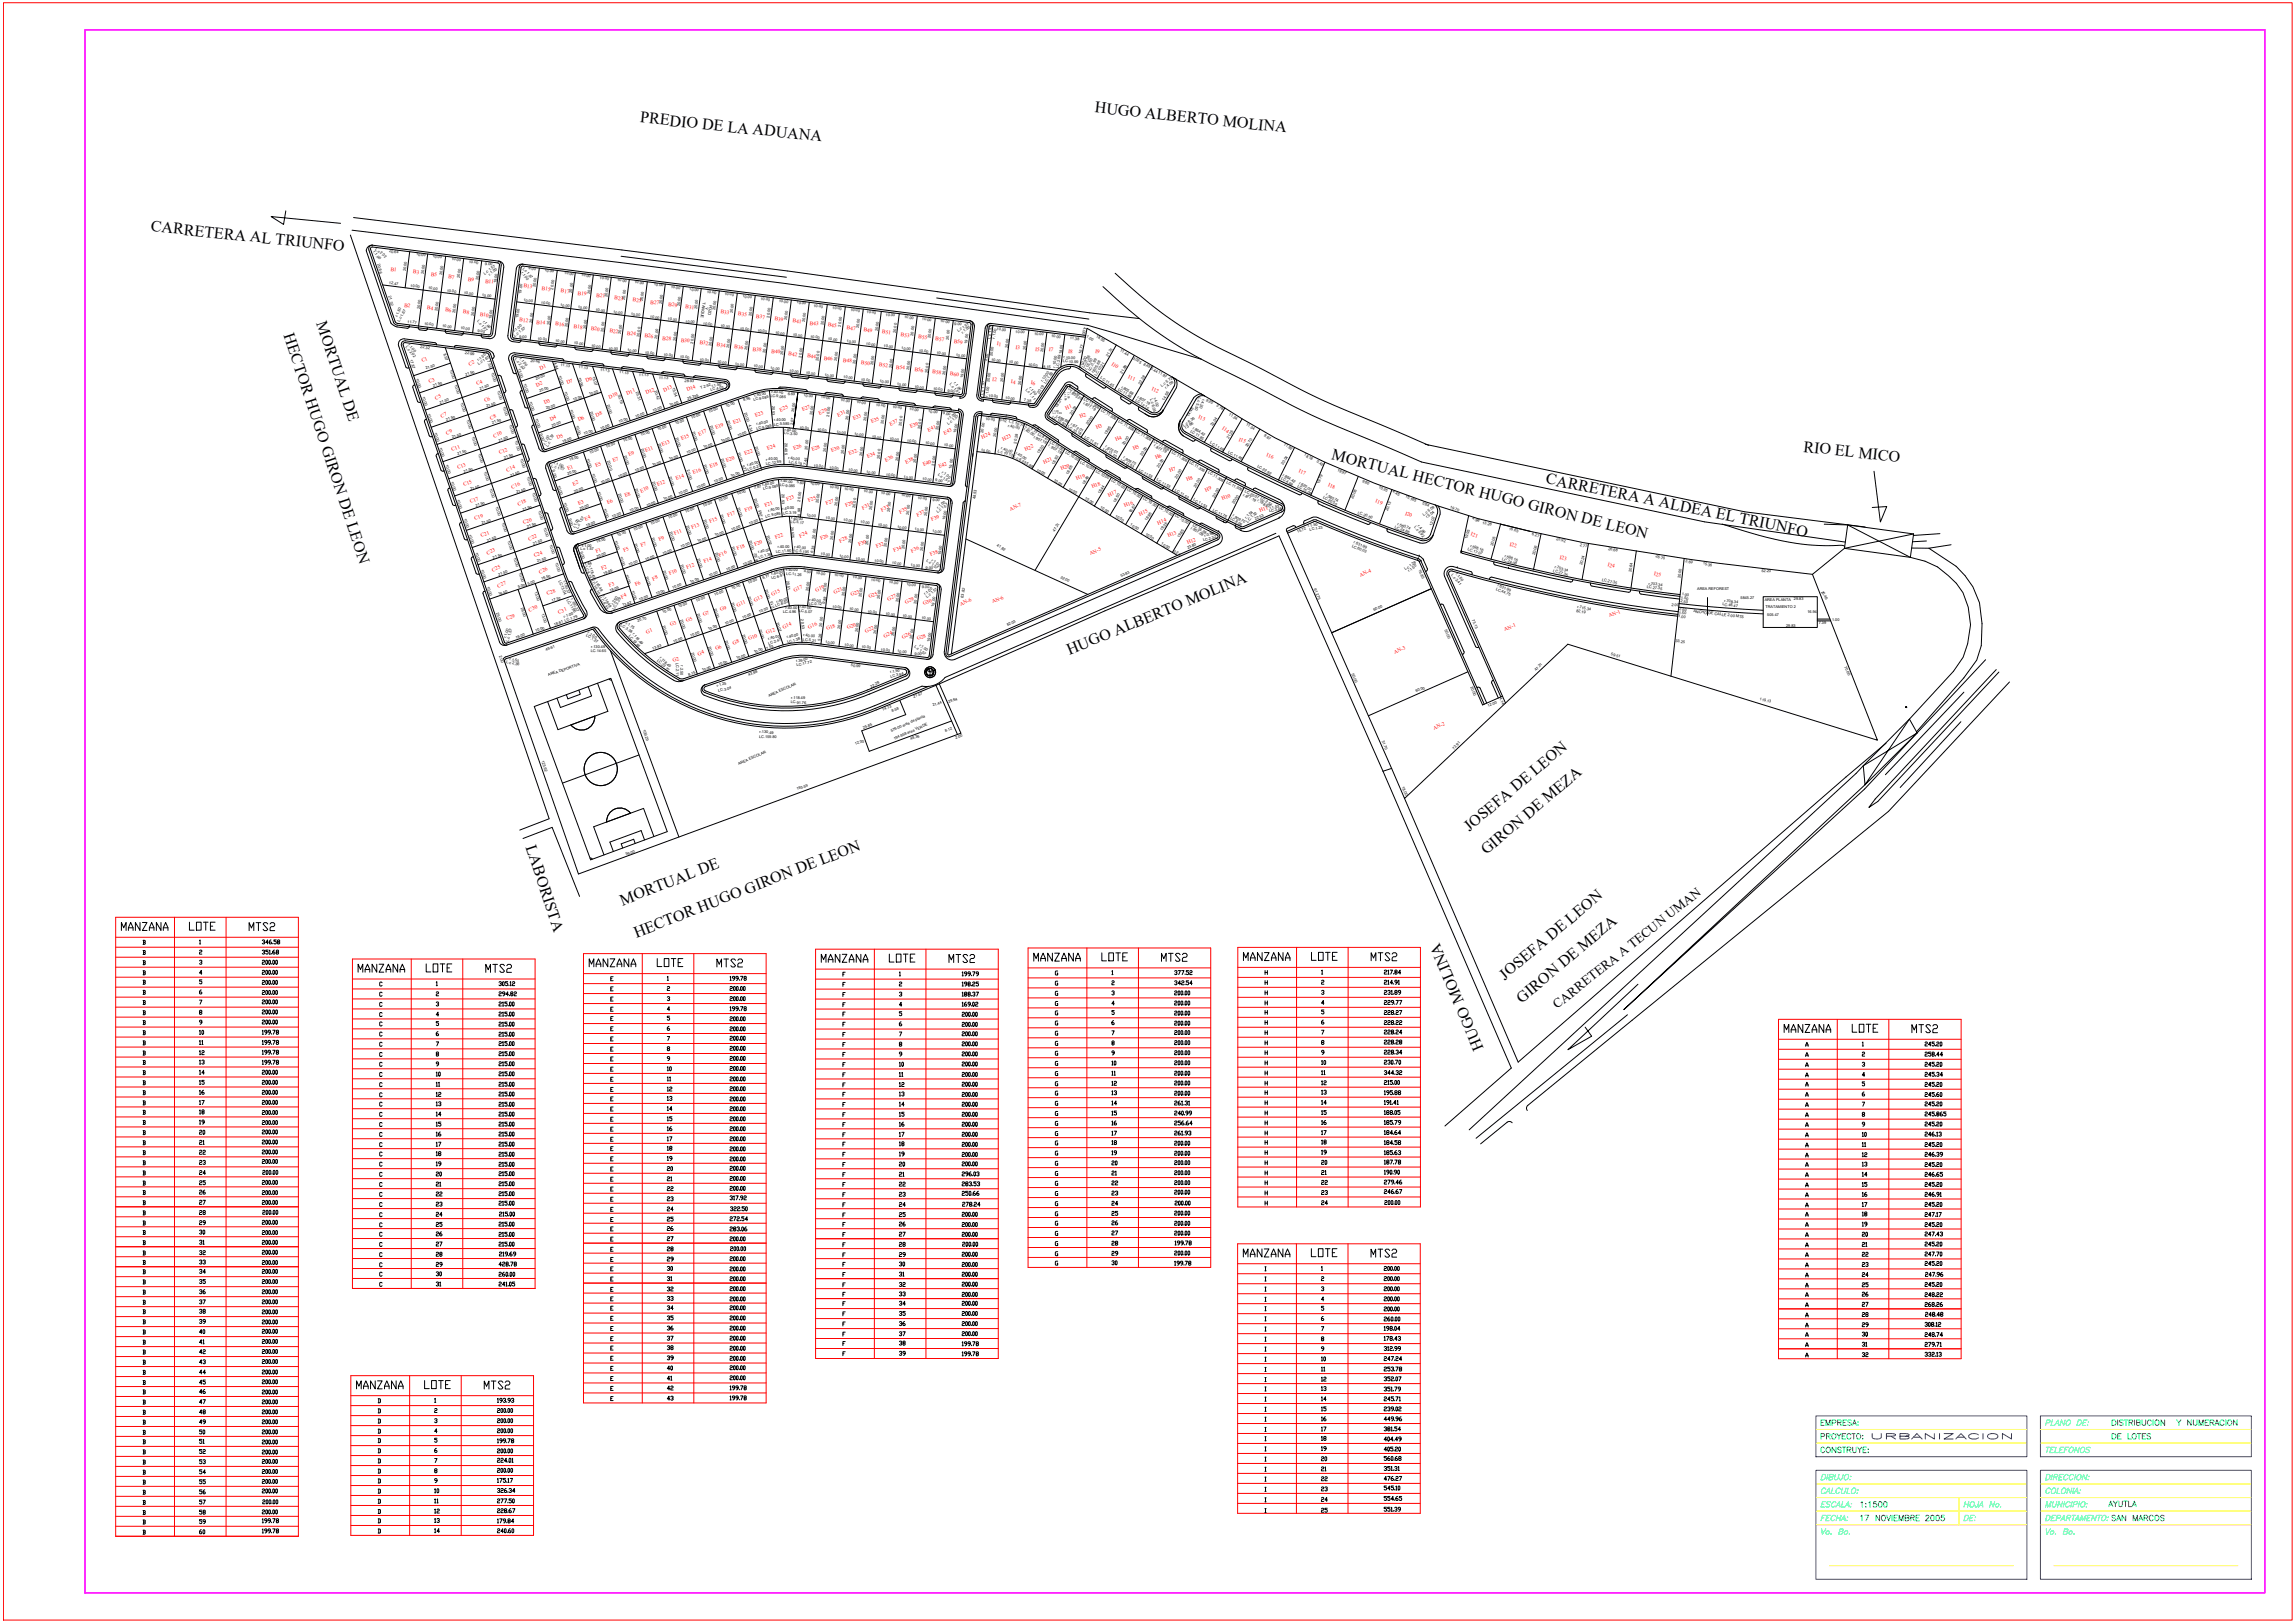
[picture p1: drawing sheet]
<svg xmlns="http://www.w3.org/2000/svg" width="841mm" height="594mm" viewBox="0 0 841 594" stroke-linecap="round" stroke-linejoin="round" font-family="sans-serif">
<defs><g id="words">
<g font-size="6.6">
<text x="43.7" y="342.2">MANZANA</text>
<text x="90.3" y="342.2">MTS2</text>
<text x="300.2" y="353.8">MANZANA</text>
<text x="346.8" y="353.8">MTS2</text>
<text x="424.7" y="353.5">MTS2</text>
<text x="454.7" y="353.1">MANZANA</text>
<text x="479.8" y="353.1">LOTE</text>
<text x="155.2" y="357.4">LOTE</text>
<text x="699.9" y="379.6">MTS2</text>
<text x="454.7" y="461.8">MANZANA</text>
<text x="501.6" y="461.8">MTS2</text>
<text x="176.7" y="510.1">MTS2</text>
</g>
<g font-size="6.2">
<text x="68.4" y="341.8">LOTE</text>
<text x="324.9" y="353.5">LOTE</text>
<text x="377.8" y="353.1">MANZANA</text>
<text x="402.9" y="353.1">LOTE</text>
<text x="501.6" y="353.1">MTS2</text>
<text x="130.2" y="357.4">MANZANA</text>
<text x="177.1" y="357.4">MTS2</text>
<text x="215.2" y="355.2">MANZANA</text>
<text x="239.9" y="355.2">LOTE</text>
<text x="261.8" y="355.2">MTS2</text>
<text x="653" y="379.2">MANZANA</text>
<text x="678" y="379.2">LOTE</text>
<text x="479.8" y="461.4">LOTE</text>
<text x="129.8" y="509.8">MANZANA</text>
<text x="154.9" y="509.8">LOTE</text>
</g>
<g font-size="5.9">
<text x="401.1" y="41.2" transform="rotate(6 401.1 41.2)">HUGO ALBERTO MOLINA</text>
<text x="234.5" y="44.8" transform="rotate(6 234.5 44.8)">PREDIO DE LA ADUANA</text>
<text x="55.2" y="84.6" transform="rotate(6 55.2 84.6)">CARRETERA AL TRIUNFO</text>
<text x="115.9" y="118.4" transform="rotate(72 115.9 118.4)">MORTUAL DE</text>
<text x="103.9" y="122.8" transform="rotate(72 103.9 122.8)">HECTOR HUGO GIRON DE LEON</text>
<text x="660.7" y="165.5" transform="rotate(6 660.7 165.5)">RIO EL MICO</text>
<text x="487.7" y="168.3" transform="rotate(14 487.7 168.3)">MORTUAL HECTOR HUGO GIRON DE LEON</text>
<text x="566.2" y="177.1" transform="rotate(12 566.2 177.1)">CARRETERA A ALDEA EL TRIUNFO</text>
<text x="391.9" y="239.9" transform="rotate(-22 391.9 239.9)">HUGO ALBERTO MOLINA</text>
<text x="538.5" y="304.7" transform="rotate(-40 538.5 304.7)">JOSEFA DE LEON</text>
<text x="192.6" y="310.2" transform="rotate(72 192.6 310.2)">LABORISTA</text>
<text x="544.7" y="313.2" transform="rotate(-40 544.7 313.2)">GIRON DE MEZA</text>
<text x="228.2" y="331.7" transform="rotate(-21 228.2 331.7)">MORTUAL DE</text>
<text x="233.2" y="343.5" transform="rotate(-21 233.2 343.5)">HECTOR HUGO GIRON DE LEON</text>
<text x="551.4" y="359.1" transform="rotate(-40 551.4 359.1)">JOSEFA DE LEON</text>
<text x="557.7" y="367.6" transform="rotate(-40 557.7 367.6)">GIRON DE MEZA</text>
<text x="543.8" y="383.7" transform="rotate(-113 543.8 383.7)">HUGO MOLINA</text>
</g>
<g font-size="5.3" fill="#0f0">
<text x="666.4" y="533.4">CONSTRUYE:</text>
<text x="666.4" y="528.5">PROYECTO:</text>
<text x="773.3" y="528.5">DE LOTES</text>
<text x="771.9" y="553.2">AYUTLA</text>
</g>
<text font-size="5.3" fill="#00f" x="685.1" y="528.5">URBANIZACION</text>
<g font-size="5.3" fill="#0ff">
<text x="748.9" y="533.4">TELEFONOS</text>
<text x="666.4" y="548.2">CALCULO:</text>
</g>
<g font-size="4.9">
<text x="570.7" y="369.6" transform="rotate(-39 570.7 369.6)">CARRETERA A TECUN UMAN</text>
<text x="328.8" y="399.3">12</text>
<text x="76.2" y="402.2" transform="rotate(-90 76.2 402.2)">16</text>
<text x="483.3" y="402.2">13</text>
<text x="72.3" y="413.1">19</text>
<text x="483.3" y="409.6">15</text>
<text x="76.2" y="420.5" transform="rotate(-90 76.2 420.5)">21</text>
<text x="328.8" y="424.7">19</text>
<text x="243.8" y="437.4">22</text>
<text x="328.8" y="439.6">23</text>
<text x="685.4" y="439.6" transform="rotate(-90 685.4 439.6)">16</text>
<text x="328.8" y="447">25</text>
<text x="159.1" y="454">26</text>
<text x="243.8" y="455.8">27</text>
<text x="685.4" y="457.9" transform="rotate(-90 685.4 457.9)">21</text>
<text x="72.3" y="467.8">34</text>
<text x="406.4" y="464.6">30</text>
<text x="72.3" y="475.2">36</text>
<text x="243.8" y="477.7">33</text>
<text x="72.3" y="486.1">39</text>
<text x="76.2" y="493.5" transform="rotate(-90 76.2 493.5)">41</text>
<text x="328.8" y="497.8">39</text>
<text x="72.3" y="508.4">45</text>
<text x="243.8" y="510.5">42</text>
<text x="483.3" y="521.8">16</text>
<text x="72.3" y="533.8">52</text>
<text x="483.3" y="532.7">19</text>
<text x="72.3" y="541.2">54</text>
<text x="483.3" y="540.1">21</text>
<text x="72.3" y="556">58</text>
<text x="483.3" y="555.3">25</text>
</g>
<g font-size="4.9" fill="#0f0">
<text x="666.4" y="523.2">EMPRESA:</text>
<text x="773.3" y="523.2">DISTRIBUCION Y NUMERACION</text>
<text x="681.2" y="553.2">1:1500</text>
<text x="680.9" y="558.1">17 NOVIEMBRE</text>
<text x="704.8" y="558.1">2005</text>
</g>
<g font-size="4.9" fill="#0ff">
<text x="748.6" y="523.2">PLANO DE:</text>
<text x="666.4" y="553.2">ESCALA:</text>
<text x="719" y="553.2">HOJA No.</text>
<text x="748.6" y="553.2">MUNICIPIO:</text>
<text x="666.4" y="558.1">FECHA:</text>
<text x="666.7" y="563">Vo. Bo.</text>
<text x="719" y="558.1">DE:</text>
<text x="748.6" y="558.1">DEPARTAMENTO:</text>
<text x="748.9" y="563">Vo. Bo.</text>
<text x="772.9" y="558.1">SAN MARCOS</text>
</g>
<g font-size="4.4">
<text x="75.8" y="379.9" transform="rotate(-90 75.8 379.9)">10</text>
<text x="72.3" y="387.3">12</text>
<text x="72.3" y="394.8">14</text>
<text x="72.3" y="390.9">13</text>
<text x="162.6" y="395.5" transform="rotate(-90 162.6 395.5)">10</text>
<text x="243.8" y="393.3">10</text>
<text x="332.3" y="391.6" transform="rotate(-90 332.3 391.6)">10</text>
<text x="406.4" y="395.1">11</text>
<text x="406.4" y="391.2">10</text>
<text x="483.3" y="391.2">10</text>
<text x="483.3" y="394.8">11</text>
<text x="72.3" y="398.3">15</text>
<text x="243.8" y="400.8">12</text>
<text x="406.4" y="398.6">12</text>
<text x="483.3" y="398.6">12</text>
<text x="72.3" y="405.7">17</text>
<text x="162.6" y="402.9" transform="rotate(-90 162.6 402.9)">12</text>
<text x="162.6" y="406.4" transform="rotate(-90 162.6 406.4)">13</text>
<text x="243.8" y="404.3">13</text>
<text x="328.8" y="406.4">14</text>
<text x="328.8" y="402.5">13</text>
<text x="406.4" y="406">14</text>
<text x="406.4" y="402.2">13</text>
<text x="483.3" y="405.7">14</text>
<text x="72.3" y="409.2">18</text>
<text x="162.6" y="409.9" transform="rotate(-90 162.6 409.9)">14</text>
<text x="162.6" y="413.8" transform="rotate(-90 162.6 413.8)">15</text>
<text x="243.8" y="411.7">15</text>
<text x="247.3" y="408.2" transform="rotate(-90 247.3 408.2)">14</text>
<text x="328.8" y="409.9">15</text>
<text x="328.8" y="413.8">16</text>
<text x="406.4" y="409.6">15</text>
<text x="406.4" y="413.1">16</text>
<text x="483.3" y="413.1">16</text>
<text x="72.3" y="416.6">20</text>
<text x="159.1" y="417.3">16</text>
<text x="243.8" y="415.2">16</text>
<text x="243.8" y="419.1">17</text>
<text x="328.8" y="417.3">17</text>
<text x="406.4" y="417">17</text>
<text x="483.3" y="416.6">17</text>
<text x="681.6" y="417.3">10</text>
<text x="72.3" y="424">22</text>
<text x="159.1" y="424.4">18</text>
<text x="162.6" y="420.9" transform="rotate(-90 162.6 420.9)">17</text>
<text x="243.8" y="422.6">18</text>
<text x="328.8" y="420.9">18</text>
<text x="406.4" y="424">19</text>
<text x="406.4" y="420.5">18</text>
<text x="483.3" y="420.2">18</text>
<text x="483.3" y="424">19</text>
<text x="681.6" y="424.7">12</text>
<text x="685.1" y="421.2" transform="rotate(-90 685.1 421.2)">11</text>
<text x="72.3" y="431.4">24</text>
<text x="72.3" y="427.6">23</text>
<text x="159.1" y="431.8">20</text>
<text x="162.6" y="428.3" transform="rotate(-90 162.6 428.3)">19</text>
<text x="243.8" y="426.2">19</text>
<text x="243.8" y="430">20</text>
<text x="328.8" y="428.3">20</text>
<text x="406.4" y="427.9">20</text>
<text x="406.4" y="431.4">21</text>
<text x="483.3" y="431.4">21</text>
<text x="483.3" y="427.6">20</text>
<text x="681.6" y="428.3">13</text>
<text x="72.3" y="435">25</text>
<text x="159.1" y="435.7">21</text>
<text x="243.8" y="433.6">21</text>
<text x="328.8" y="435.7">22</text>
<text x="328.8" y="432.2">21</text>
<text x="406.4" y="435.3">22</text>
<text x="483.3" y="435">22</text>
<text x="681.6" y="432.2">14</text>
<text x="681.6" y="435.7">15</text>
<text x="72.3" y="442.4">27</text>
<text x="72.3" y="438.5">26</text>
<text x="159.1" y="439.2">22</text>
<text x="159.1" y="443.1">23</text>
<text x="243.8" y="441">23</text>
<text x="328.8" y="443.1">24</text>
<text x="406.4" y="442.7">24</text>
<text x="406.4" y="438.9">23</text>
<text x="483.3" y="438.9">23</text>
<text x="483.3" y="442.4">24</text>
<text x="681.6" y="443.1">17</text>
<text x="72.3" y="449.8">29</text>
<text x="72.3" y="445.9">28</text>
<text x="159.1" y="446.6">24</text>
<text x="243.8" y="444.9">24</text>
<text x="243.8" y="448.4">25</text>
<text x="406.4" y="449.8">26</text>
<text x="406.4" y="446.3">25</text>
<text x="681.6" y="446.6">18</text>
<text x="72.3" y="453.3">30</text>
<text x="159.1" y="450.5">25</text>
<text x="243.8" y="451.9">26</text>
<text x="328.8" y="454">27</text>
<text x="328.8" y="450.1">26</text>
<text x="406.4" y="453.7">27</text>
<text x="681.6" y="450.1">19</text>
<text x="681.6" y="454">20</text>
<text x="72.3" y="460.7">32</text>
<text x="72.3" y="456.8">31</text>
<text x="159.1" y="457.6">27</text>
<text x="159.1" y="461.4">28</text>
<text x="243.8" y="459.3">28</text>
<text x="328.8" y="461.4">29</text>
<text x="328.8" y="457.6">28</text>
<text x="406.4" y="461.1">29</text>
<text x="406.4" y="457.2">28</text>
<text x="681.6" y="461.4">22</text>
<text x="72.3" y="464.3">33</text>
<text x="159.1" y="465">29</text>
<text x="243.8" y="463.2">29</text>
<text x="243.8" y="466.4">30</text>
<text x="328.8" y="465">30</text>
<text x="681.6" y="465">23</text>
<text x="72.3" y="471.3">35</text>
<text x="159.1" y="468.5">30</text>
<text x="162.6" y="472.4" transform="rotate(-90 162.6 472.4)">31</text>
<text x="243.8" y="470.3">31</text>
<text x="328.8" y="472.4">32</text>
<text x="328.8" y="468.5">31</text>
<text x="681.6" y="468.8">24</text>
<text x="681.6" y="472.4">25</text>
<text x="72.3" y="478.7">37</text>
<text x="243.8" y="474.1">32</text>
<text x="328.8" y="479.4">34</text>
<text x="328.8" y="475.9">33</text>
<text x="681.6" y="475.9">26</text>
<text x="681.6" y="479.8">27</text>
<text x="72.3" y="482.2">38</text>
<text x="243.8" y="484.7">35</text>
<text x="243.8" y="480.8">34</text>
<text x="328.8" y="483">35</text>
<text x="681.6" y="483.3">28</text>
<text x="72.3" y="489.7">40</text>
<text x="243.8" y="488.2">36</text>
<text x="328.8" y="490.4">37</text>
<text x="328.8" y="486.8">36</text>
<text x="681.6" y="487.2">29</text>
<text x="681.6" y="490.7">30</text>
<text x="72.3" y="497.1">42</text>
<text x="243.8" y="492.1">37</text>
<text x="243.8" y="495.7">38</text>
<text x="328.8" y="493.9">38</text>
<text x="681.6" y="494.2">31</text>
<text x="72.3" y="500.6">43</text>
<text x="243.8" y="499.2">39</text>
<text x="243.8" y="503.1">40</text>
<text x="483.3" y="499.5">10</text>
<text x="483.3" y="503.4">11</text>
<text x="681.6" y="498.1">32</text>
<text x="72.3" y="504.5">44</text>
<text x="243.8" y="506.6">41</text>
<text x="483.3" y="506.9">12</text>
<text x="72.3" y="511.5">46</text>
<text x="72.3" y="515.4">47</text>
<text x="243.8" y="514">43</text>
<text x="483.3" y="510.5">13</text>
<text x="483.3" y="514.3">14</text>
<text x="72.3" y="518.9">48</text>
<text x="483.3" y="517.9">15</text>
<text x="72.3" y="522.8">49</text>
<text x="72.3" y="526.3">50</text>
<text x="483.3" y="525.3">17</text>
<text x="72.3" y="529.9">51</text>
<text x="483.3" y="528.8">18</text>
<text x="72.3" y="537.3">53</text>
<text x="483.3" y="536.2">20</text>
<text x="72.3" y="544.7">55</text>
<text x="483.3" y="543.6">22</text>
<text x="72.3" y="548.2">56</text>
<text x="158.4" y="551.7">11</text>
<text x="161.9" y="547.9" transform="rotate(-90 161.9 547.9)">10</text>
<text x="483.3" y="547.2">23</text>
<text x="483.3" y="551">24</text>
<text x="72.3" y="552.1">57</text>
<text x="158.4" y="555.3">12</text>
<text x="72.3" y="559.2">59</text>
<text x="72.3" y="563">60</text>
<text x="158.4" y="562.7">14</text>
<text x="158.4" y="558.8">13</text>
</g>
<g font-size="4">
<text x="75.5" y="383.8" transform="rotate(-90 75.5 383.8)">11</text>
<text x="332" y="395.5" transform="rotate(-90 332 395.5)">11</text>
<text x="162.3" y="399" transform="rotate(-90 162.3 399)">11</text>
<text x="246.9" y="397.2" transform="rotate(-90 246.9 397.2)">11</text>
</g>
<g font-size="2" fill="#f00">
<text x="143" y="99.1" transform="rotate(7 143 99.1)">B1</text>
<text x="151.3" y="100.2" transform="rotate(7 151.3 100.2)">B3</text>
<text x="157.9" y="101" transform="rotate(7 157.9 101)">B5</text>
<text x="164.2" y="101.9" transform="rotate(7 164.2 101.9)">B7</text>
<text x="171.4" y="102.8" transform="rotate(7 171.4 102.8)">B9</text>
<text x="177.7" y="103.5" transform="rotate(7 177.7 103.5)">B11</text>
<text x="191.8" y="105.3" transform="rotate(7 191.8 105.3)">B13</text>
<text x="198.5" y="106.2" transform="rotate(7 198.5 106.2)">B15</text>
<text x="205.4" y="107.1" transform="rotate(7 205.4 107.1)">B17</text>
<text x="211.6" y="107.9" transform="rotate(7 211.6 107.9)">B19</text>
<text x="148.1" y="112.3" transform="rotate(7 148.1 112.3)">B2</text>
<text x="156.4" y="113.2" transform="rotate(7 156.4 113.2)">B4</text>
<text x="218.5" y="108.7" transform="rotate(7 218.5 108.7)">B21</text>
<text x="225.1" y="109.5" transform="rotate(7 225.1 109.5)">B23</text>
<text x="231.8" y="110.4" transform="rotate(7 231.8 110.4)">B25</text>
<text x="238.3" y="111.2" transform="rotate(7 238.3 111.2)">B27</text>
<text x="244.9" y="112.1" transform="rotate(7 244.9 112.1)">B29</text>
<text x="251.1" y="112.9" transform="rotate(7 251.1 112.9)">B31</text>
<text x="163.1" y="114" transform="rotate(7 163.1 114)">B6</text>
<text x="169.7" y="114.8" transform="rotate(7 169.7 114.8)">B8</text>
<text x="175.8" y="115.7" transform="rotate(7 175.8 115.7)">B10</text>
<text x="190.3" y="117.7" transform="rotate(7 190.3 117.7)">B12</text>
<text x="196.5" y="118.5" transform="rotate(7 196.5 118.5)">B14</text>
<text x="203.5" y="119.2" transform="rotate(7 203.5 119.2)">B16</text>
<text x="264" y="114.7" transform="rotate(7 264 114.7)">B33</text>
<text x="270.4" y="115.5" transform="rotate(7 270.4 115.5)">B35</text>
<text x="277" y="116.4" transform="rotate(7 277 116.4)">B37</text>
<text x="283.8" y="117.2" transform="rotate(7 283.8 117.2)">B39</text>
<text x="290.5" y="118.1" transform="rotate(7 290.5 118.1)">B41</text>
<text x="296.7" y="118.9" transform="rotate(7 296.7 118.9)">B43</text>
<text x="303.3" y="119.6" transform="rotate(7 303.3 119.6)">B45</text>
<text x="210.2" y="120.1" transform="rotate(7 210.2 120.1)">B18</text>
<text x="216.5" y="120.8" transform="rotate(7 216.5 120.8)">B20</text>
<text x="223.3" y="121.7" transform="rotate(7 223.3 121.7)">B22</text>
<text x="229.7" y="122.6" transform="rotate(7 229.7 122.6)">B24</text>
<text x="236.2" y="123.4" transform="rotate(7 236.2 123.4)">B26</text>
<text x="242.7" y="124.4" transform="rotate(7 242.7 124.4)">B28</text>
<text x="249.5" y="125.1" transform="rotate(7 249.5 125.1)">B30</text>
<text x="256.3" y="126" transform="rotate(7 256.3 126)">B32</text>
<text x="310.2" y="120.5" transform="rotate(7 310.2 120.5)">B47</text>
<text x="316.4" y="121.3" transform="rotate(7 316.4 121.3)">B49</text>
<text x="323.2" y="122.1" transform="rotate(7 323.2 122.1)">B51</text>
<text x="330.1" y="123.1" transform="rotate(7 330.1 123.1)">B53</text>
<text x="336.5" y="123.9" transform="rotate(7 336.5 123.9)">B55</text>
<text x="342.7" y="124.6" transform="rotate(7 342.7 124.6)">B57</text>
<text x="349.5" y="125.6" transform="rotate(7 349.5 125.6)">B59</text>
<text x="262.6" y="126.8" transform="rotate(7 262.6 126.8)">B34</text>
<text x="269.1" y="127.5" transform="rotate(7 269.1 127.5)">B36</text>
<text x="275.8" y="128.4" transform="rotate(7 275.8 128.4)">B38</text>
<text x="282.6" y="129.2" transform="rotate(7 282.6 129.2)">B40</text>
<text x="288.8" y="130.1" transform="rotate(7 288.8 130.1)">B42</text>
<text x="295.8" y="130.8" transform="rotate(7 295.8 130.8)">B44</text>
<text x="301.9" y="131.7" transform="rotate(7 301.9 131.7)">B46</text>
<text x="365.3" y="126.5" transform="rotate(7 365.3 126.5)">I1</text>
<text x="372.1" y="127.7" transform="rotate(7 372.1 127.7)">I3</text>
<text x="379.3" y="128.5" transform="rotate(7 379.3 128.5)">I5</text>
<text x="384.3" y="128.6" transform="rotate(7 384.3 128.6)">I7</text>
<text x="391.5" y="129.1" transform="rotate(7 391.5 129.1)">I8</text>
<text x="401.3" y="129.2" transform="rotate(7 401.3 129.2)">I9</text>
<text x="154.8" y="132.7" transform="rotate(-23 154.8 132.7)">C1</text>
<text x="172" y="133.9" transform="rotate(-23 172 133.9)">C2</text>
<text x="198.1" y="135.5" transform="rotate(-23 198.1 135.5)">D1</text>
<text x="308.9" y="132.4" transform="rotate(7 308.9 132.4)">B48</text>
<text x="315.5" y="133.4" transform="rotate(7 315.5 133.4)">B50</text>
<text x="322.1" y="134.2" transform="rotate(7 322.1 134.2)">B52</text>
<text x="328.3" y="135" transform="rotate(7 328.3 135)">B54</text>
<text x="335.1" y="135.8" transform="rotate(7 335.1 135.8)">B56</text>
<text x="341.6" y="136.7" transform="rotate(7 341.6 136.7)">B58</text>
<text x="348.1" y="137.5" transform="rotate(7 348.1 137.5)">B60</text>
<text x="407.2" y="133.5" transform="rotate(34 407.2 133.5)">I10</text>
<text x="157.4" y="140.3" transform="rotate(-23 157.4 140.3)">C3</text>
<text x="174.8" y="141" transform="rotate(-23 174.8 141)">C4</text>
<text x="196.8" y="141.6" transform="rotate(-23 196.8 141.6)">D2</text>
<text x="207.9" y="140.7" transform="rotate(-23 207.9 140.7)">D7</text>
<text x="214.9" y="140" transform="rotate(-23 214.9 140)">D9</text>
<text x="243.4" y="143.5" transform="rotate(-23 243.4 143.5)">D13</text>
<text x="252" y="143.2" transform="rotate(-23 252 143.2)">D14</text>
<text x="363.6" y="139.5" transform="rotate(7 363.6 139.5)">I2</text>
<text x="370.5" y="140.4" transform="rotate(7 370.5 140.4)">I4</text>
<text x="377.7" y="140.8" transform="rotate(7 377.7 140.8)">I6</text>
<text x="413.3" y="138.5" transform="rotate(21 413.3 138.5)">I11</text>
<text x="422" y="142.9" transform="rotate(21 422 142.9)">I12</text>
<text x="159.7" y="146.4" transform="rotate(-23 159.7 146.4)">C5</text>
<text x="177.7" y="147.4" transform="rotate(-23 177.7 147.4)">C6</text>
<text x="199.6" y="148.1" transform="rotate(-23 199.6 148.1)">D3</text>
<text x="223.4" y="146.1" transform="rotate(-23 223.4 146.1)">D10</text>
<text x="229.8" y="144.7" transform="rotate(-23 229.8 144.7)">D11</text>
<text x="236.9" y="144.4" transform="rotate(-23 236.9 144.4)">D12</text>
<text x="161.8" y="153" transform="rotate(-23 161.8 153)">C7</text>
<text x="179.9" y="153.7" transform="rotate(-23 179.9 153.7)">C8</text>
<text x="201.8" y="154" transform="rotate(-23 201.8 154)">D4</text>
<text x="212.1" y="154.3" transform="rotate(-23 212.1 154.3)">D6</text>
<text x="218.7" y="152.7" transform="rotate(-23 218.7 152.7)">D8</text>
<text x="268.9" y="155.2" transform="rotate(-23 268.9 155.2)">E21</text>
<text x="277" y="152.8" transform="rotate(-23 277 152.8)">E23</text>
<text x="286" y="150.8" transform="rotate(-23 286 150.8)">E25</text>
<text x="294.2" y="150.7" transform="rotate(-23 294.2 150.7)">E27</text>
<text x="300.4" y="151.9" transform="rotate(-23 300.4 151.9)">E29</text>
<text x="307.1" y="152.6" transform="rotate(-23 307.1 152.6)">E31</text>
<text x="312.8" y="153.8" transform="rotate(-23 312.8 153.8)">E33</text>
<text x="319.5" y="155.1" transform="rotate(-23 319.5 155.1)">E35</text>
<text x="326.3" y="155.9" transform="rotate(-23 326.3 155.9)">E37</text>
<text x="390.7" y="150" transform="rotate(-23 390.7 150)">H1</text>
<text x="396" y="153.3" transform="rotate(-23 396 153.3)">H2</text>
<text x="439" y="153.1" transform="rotate(21 439 153.1)">I13</text>
<text x="163.8" y="159.2" transform="rotate(-23 163.8 159.2)">C9</text>
<text x="181.1" y="160.3" transform="rotate(-23 181.1 160.3)">C10</text>
<text x="204.3" y="160.9" transform="rotate(-23 204.3 160.9)">D5</text>
<text x="249.8" y="161.3" transform="rotate(-23 249.8 161.3)">E15</text>
<text x="256.2" y="159.5" transform="rotate(-23 256.2 159.5)">E17</text>
<text x="262.4" y="157.1" transform="rotate(-23 262.4 157.1)">E19</text>
<text x="333.8" y="156.9" transform="rotate(-23 333.8 156.9)">E39</text>
<text x="340.3" y="158.1" transform="rotate(-23 340.3 158.1)">E41</text>
<text x="346.1" y="159.2" transform="rotate(-23 346.1 159.2)">E43</text>
<text x="360" y="160.7" transform="rotate(-23 360 160.7)">H24</text>
<text x="367.6" y="161.4" transform="rotate(-23 367.6 161.4)">H23</text>
<text x="401.9" y="157.2" transform="rotate(-23 401.9 157.2)">H3</text>
<text x="409" y="161.6" transform="rotate(-23 409 161.6)">H4</text>
<text x="447.8" y="157.3" transform="rotate(34 447.8 157.3)">I14</text>
<text x="453.9" y="161.4" transform="rotate(21 453.9 161.4)">I15</text>
<text x="165.8" y="165.3" transform="rotate(-23 165.8 165.3)">C11</text>
<text x="183.1" y="166.3" transform="rotate(-23 183.1 166.3)">C12</text>
<text x="230.6" y="167.2" transform="rotate(-23 230.6 167.2)">E9</text>
<text x="236.7" y="165.6" transform="rotate(-23 236.7 165.6)">E11</text>
<text x="242.7" y="163.4" transform="rotate(-23 242.7 163.4)">E13</text>
<text x="273.1" y="166.8" transform="rotate(-23 273.1 166.8)">E22</text>
<text x="281.4" y="165" transform="rotate(-23 281.4 165)">E24</text>
<text x="291" y="164.9" transform="rotate(-23 291 164.9)">E26</text>
<text x="297.7" y="165.1" transform="rotate(-23 297.7 165.1)">E28</text>
<text x="304.8" y="165.6" transform="rotate(-23 304.8 165.6)">E30</text>
<text x="311.4" y="166.8" transform="rotate(-23 311.4 166.8)">E32.</text>
<text x="318" y="167.8" transform="rotate(-23 318 167.8)">E34</text>
<text x="375.8" y="165.2" transform="rotate(-23 375.8 165.2)">H22</text>
<text x="415.5" y="164.9" transform="rotate(-23 415.5 164.9)">H5</text>
<text x="464" y="167.1" transform="rotate(21 464 167.1)">I16</text>
<text x="167.9" y="171.8" transform="rotate(-23 167.9 171.8)">C13</text>
<text x="185.9" y="172.7" transform="rotate(-23 185.9 172.7)">C14</text>
<text x="208.2" y="172.2" transform="rotate(-23 208.2 172.2)">E1</text>
<text x="218.5" y="171.1" transform="rotate(-23 218.5 171.1)">E5</text>
<text x="224.8" y="169.3" transform="rotate(-23 224.8 169.3)">E7</text>
<text x="254.1" y="173.7" transform="rotate(-23 254.1 173.7)">E16</text>
<text x="260.3" y="171.4" transform="rotate(-23 260.3 171.4)">E18</text>
<text x="266.4" y="169.4" transform="rotate(-23 266.4 169.4)">E20</text>
<text x="324.6" y="169.1" transform="rotate(-23 324.6 169.1)">E36</text>
<text x="332" y="169.8" transform="rotate(-23 332 169.8)">E38</text>
<text x="338.5" y="170.7" transform="rotate(-23 338.5 170.7)">E40</text>
<text x="344.2" y="171.5" transform="rotate(-23 344.2 171.5)">E42</text>
<text x="382.6" y="170" transform="rotate(-23 382.6 170)">H21</text>
<text x="389" y="172.2" transform="rotate(-23 389 172.2)">H20</text>
<text x="423.6" y="168.2" transform="rotate(-23 423.6 168.2)">H6</text>
<text x="428.8" y="173" transform="rotate(-23 428.8 173)">H7</text>
<text x="475.8" y="172.9" transform="rotate(21 475.8 172.9)">I17</text>
<text x="170.1" y="178.2" transform="rotate(-23 170.1 178.2)">C15</text>
<text x="187.7" y="179" transform="rotate(-23 187.7 179)">C16</text>
<text x="210.2" y="177.8" transform="rotate(-23 210.2 177.8)">E2</text>
<text x="241.1" y="178.1" transform="rotate(-23 241.1 178.1)">E12</text>
<text x="247.9" y="175.8" transform="rotate(-23 247.9 175.8)">E14</text>
<text x="394.7" y="175.9" transform="rotate(-23 394.7 175.9)">H19</text>
<text x="400.3" y="178.9" transform="rotate(-23 400.3 178.9)">H18</text>
<text x="435.1" y="176.3" transform="rotate(-23 435.1 176.3)">H8</text>
<text x="486.6" y="178.1" transform="rotate(21 486.6 178.1)">I18</text>
<text x="172.6" y="184.4" transform="rotate(-23 172.6 184.4)">C17</text>
<text x="190" y="185.3" transform="rotate(-23 190 185.3)">C18</text>
<text x="212.1" y="185" transform="rotate(-23 212.1 185)">E3</text>
<text x="222.8" y="184.7" transform="rotate(-23 222.8 184.7)">E6</text>
<text x="229.3" y="182.2" transform="rotate(-23 229.3 182.2)">E8</text>
<text x="234.9" y="180.4" transform="rotate(-23 234.9 180.4)">E10</text>
<text x="280.5" y="185.7" transform="rotate(-23 280.5 185.7)">F21</text>
<text x="288.4" y="183.5" transform="rotate(-23 288.4 183.5)">F23</text>
<text x="296.4" y="183.8" transform="rotate(-23 296.4 183.8)">F25</text>
<text x="302.9" y="184.9" transform="rotate(-23 302.9 184.9)">F27</text>
<text x="310" y="185.8" transform="rotate(-23 310 185.8)">F29</text>
<text x="406.3" y="182" transform="rotate(-23 406.3 182)">H17</text>
<text x="412.3" y="185.7" transform="rotate(-23 412.3 185.7)">H16</text>
<text x="441.9" y="180.1" transform="rotate(-23 441.9 180.1)">H9</text>
<text x="448" y="183.2" transform="rotate(-23 448 183.2)">H10</text>
<text x="504" y="183.9" transform="rotate(21 504 183.9)">I19</text>
<text x="174.2" y="190.5" transform="rotate(-23 174.2 190.5)">C19</text>
<text x="192" y="192" transform="rotate(-23 192 192)">C20</text>
<text x="214.5" y="190.7" transform="rotate(-23 214.5 190.7)">E4</text>
<text x="260.2" y="191.6" transform="rotate(-23 260.2 191.6)">F15</text>
<text x="266.8" y="189.3" transform="rotate(-23 266.8 189.3)">F17</text>
<text x="273.1" y="187.6" transform="rotate(-23 273.1 187.6)">F19</text>
<text x="316.2" y="186.6" transform="rotate(-23 316.2 186.6)">F31</text>
<text x="323.2" y="187.4" transform="rotate(-23 323.2 187.4)">F33</text>
<text x="329.8" y="188.1" transform="rotate(-23 329.8 188.1)">F35</text>
<text x="336.2" y="189.2" transform="rotate(-23 336.2 189.2)">F37</text>
<text x="341.5" y="190.9" transform="rotate(-23 341.5 190.9)">F39</text>
<text x="370.3" y="187.1" transform="rotate(-23 370.3 187.1)">AN-7</text>
<text x="417.7" y="189" transform="rotate(-23 417.7 189)">H15</text>
<text x="461.8" y="187.7" transform="rotate(-23 461.8 187.7)">H11</text>
<text x="514.8" y="188.5" transform="rotate(21 514.8 188.5)">I20</text>
<text x="176.5" y="196.8" transform="rotate(-23 176.5 196.8)">C21</text>
<text x="247.3" y="196.1" transform="rotate(-23 247.3 196.1)">F11</text>
<text x="253.7" y="193.7" transform="rotate(-23 253.7 193.7)">F13</text>
<text x="284.3" y="197.3" transform="rotate(-23 284.3 197.3)">F22</text>
<text x="293.2" y="196.9" transform="rotate(-23 293.2 196.9)">F24</text>
<text x="300.9" y="198" transform="rotate(-23 300.9 198)">F26</text>
<text x="424.5" y="192.1" transform="rotate(-23 424.5 192.1)">H14</text>
<text x="428.2" y="196.8" transform="rotate(-23 428.2 196.8)">H13</text>
<text x="538.9" y="196.1" transform="rotate(20 538.9 196.1)">I21</text>
<text x="178.6" y="203.2" transform="rotate(-23 178.6 203.2)">C23</text>
<text x="193.9" y="198" transform="rotate(-23 193.9 198)">C22</text>
<text x="218.6" y="202.7" transform="rotate(-23 218.6 202.7)">F1</text>
<text x="228.7" y="202.3" transform="rotate(-23 228.7 202.3)">F5</text>
<text x="235.1" y="200.2" transform="rotate(-23 235.1 200.2)">F7</text>
<text x="241.7" y="198.2" transform="rotate(-23 241.7 198.2)">F9</text>
<text x="263.7" y="203.9" transform="rotate(-23 263.7 203.9)">F16</text>
<text x="270.3" y="201.5" transform="rotate(-23 270.3 201.5)">F18</text>
<text x="276.7" y="199.9" transform="rotate(-23 276.7 199.9)">F20</text>
<text x="307.9" y="198.7" transform="rotate(-23 307.9 198.7)">F28</text>
<text x="314.8" y="199.9" transform="rotate(-23 314.8 199.9)">F30</text>
<text x="321.3" y="200.8" transform="rotate(-23 321.3 200.8)">F32</text>
<text x="327.7" y="202.1" transform="rotate(-23 327.7 202.1)">F34</text>
<text x="334.2" y="202.4" transform="rotate(-23 334.2 202.4)">F36</text>
<text x="341.1" y="203.8" transform="rotate(-23 341.1 203.8)">F38</text>
<text x="399.6" y="203.3" transform="rotate(-23 399.6 203.3)">AN-5</text>
<text x="435.3" y="199.3" transform="rotate(-23 435.3 199.3)">H12</text>
<text x="553.2" y="199.9" transform="rotate(12 553.2 199.9)">I22</text>
<text x="180.6" y="209.3" transform="rotate(-23 180.6 209.3)">C25</text>
<text x="195.9" y="204.1" transform="rotate(-23 195.9 204.1)">C24</text>
<text x="220.6" y="208.7" transform="rotate(-23 220.6 208.7)">F2</text>
<text x="251.8" y="208.4" transform="rotate(-23 251.8 208.4)">F12</text>
<text x="258.2" y="206.3" transform="rotate(-23 258.2 206.3)">F14</text>
<text x="571.5" y="204.6" transform="rotate(12 571.5 204.6)">I23</text>
<text x="589.1" y="207.4" transform="rotate(13 589.1 207.4)">I24</text>
<text x="182.6" y="215.3" transform="rotate(-23 182.6 215.3)">C27</text>
<text x="197.8" y="210.1" transform="rotate(-23 197.8 210.1)">C26</text>
<text x="223.4" y="214.9" transform="rotate(-23 223.4 214.9)">F3</text>
<text x="233" y="214.6" transform="rotate(-23 233 214.6)">F6</text>
<text x="239.3" y="212.7" transform="rotate(-23 239.3 212.7)">F8</text>
<text x="245.4" y="210.8" transform="rotate(-23 245.4 210.8)">F10</text>
<text x="498.5" y="211.2" transform="rotate(-23 498.5 211.2)">AN-4</text>
<text x="606" y="210.7" transform="rotate(12 606 210.7)">I25</text>
<text x="200.7" y="218" transform="rotate(-23 200.7 218)">C28</text>
<text x="227.9" y="219.3" transform="rotate(-23 227.9 219.3)">F4</text>
<text x="276.6" y="220.5" transform="rotate(-23 276.6 220.5)">G13</text>
<text x="282.9" y="218.3" transform="rotate(-23 282.9 218.3)">G15</text>
<text x="291.1" y="216.7" transform="rotate(-23 291.1 216.7)">G17</text>
<text x="299.1" y="216.6" transform="rotate(-23 299.1 216.6)">G19</text>
<text x="305.8" y="217.4" transform="rotate(-23 305.8 217.4)">G21</text>
<text x="312" y="218.4" transform="rotate(-23 312 218.4)">G23</text>
<text x="318.6" y="219.1" transform="rotate(-23 318.6 219.1)">G25</text>
<text x="325.5" y="219.9" transform="rotate(-23 325.5 219.9)">G27</text>
<text x="332" y="221.1" transform="rotate(-23 332 221.1)">G29</text>
<text x="338.5" y="221.7" transform="rotate(-23 338.5 221.7)">G30</text>
<text x="352.1" y="221.8" transform="rotate(-23 352.1 221.8)">AN-6</text>
<text x="363.8" y="220.9" transform="rotate(-23 363.8 220.9)">AN-6</text>
<text x="185.8" y="227.2" transform="rotate(-23 185.8 227.2)">C29</text>
<text x="194.1" y="224.1" transform="rotate(-23 194.1 224.1)">C30</text>
<text x="204.8" y="224.9" transform="rotate(-23 204.8 224.9)">C31</text>
<text x="251.7" y="227.9" transform="rotate(-23 251.7 227.9)">G5</text>
<text x="257.9" y="225.7" transform="rotate(-23 257.9 225.7)">G7</text>
<text x="264.2" y="224" transform="rotate(-23 264.2 224)">G9</text>
<text x="270.3" y="222.2" transform="rotate(-23 270.3 222.2)">G11</text>
<text x="589.9" y="226.1" transform="rotate(-23 589.9 226.1)">AN-1</text>
<text x="237" y="232.2" transform="rotate(-23 237 232.2)">G1</text>
<text x="245.9" y="229.3" transform="rotate(-23 245.9 229.3)">G3</text>
<text x="281.1" y="232.3" transform="rotate(-23 281.1 232.3)">G12</text>
<text x="287.1" y="230.3" transform="rotate(-23 287.1 230.3)">G14</text>
<text x="296.5" y="230.3" transform="rotate(-23 296.5 230.3)">G16</text>
<text x="303.1" y="230.8" transform="rotate(-23 303.1 230.8)">G18</text>
<text x="310.7" y="230.6" transform="rotate(-23 310.7 230.6)">G20</text>
<text x="317.3" y="231.7" transform="rotate(-23 317.3 231.7)">G22</text>
<text x="324.1" y="233.6" transform="rotate(-23 324.1 233.6)">G24</text>
<text x="330.8" y="233.9" transform="rotate(-23 330.8 233.9)">G26</text>
<text x="551.5" y="231.1" transform="rotate(-23 551.5 231.1)">AN-1</text>
<text x="262.4" y="238.2" transform="rotate(-23 262.4 238.2)">G6</text>
<text x="268.8" y="236.1" transform="rotate(-23 268.8 236.1)">G8</text>
<text x="274.6" y="234.4" transform="rotate(-23 274.6 234.4)">G10</text>
<text x="336.3" y="234.4" transform="rotate(-23 336.3 234.4)">G28</text>
<text x="511.1" y="239.5" transform="rotate(-23 511.1 239.5)">AN-3</text>
<text x="246.8" y="242.6" transform="rotate(-23 246.8 242.6)">G2</text>
<text x="256" y="240.1" transform="rotate(-23 256 240.1)">G4</text>
<text x="525.5" y="267.3" transform="rotate(-23 525.5 267.3)">AN-2</text>
</g>
<g font-size="1.4">
<text x="136.7" y="92.5" transform="rotate(50 136.7 92.5)">r.1.00</text>
<text x="137.4" y="91.5" transform="rotate(37 137.4 91.5)">L.c 2.02</text>
<text x="142.6" y="92.4" transform="rotate(7 142.6 92.4)">20.64</text>
<text x="152.5" y="93.6" transform="rotate(7 152.5 93.6)">10.00</text>
<text x="158.4" y="94.2" transform="rotate(7 158.4 94.2)">10.00</text>
<text x="165.4" y="95.2" transform="rotate(7 165.4 95.2)">10.00</text>
<text x="138.3" y="96.8" transform="rotate(75 138.3 96.8)">20.66</text>
<text x="148.7" y="99.3" transform="rotate(-83 148.7 99.3)">20.00</text>
<text x="155.4" y="100.4" transform="rotate(-83 155.4 100.4)">20.00</text>
<text x="162.1" y="100.7" transform="rotate(-83 162.1 100.7)">20.00</text>
<text x="168.5" y="102" transform="rotate(-82 168.5 102)">20.00</text>
<text x="171.8" y="96.2" transform="rotate(7 171.8 96.2)">10.00</text>
<text x="177.6" y="100.5" transform="rotate(-35 177.6 100.5)">L.c 1.57</text>
<text x="177.7" y="96.9" transform="rotate(8 177.7 96.9)">9.00</text>
<text x="179.5" y="101" transform="rotate(-38 179.5 101)">r.1.00</text>
<text x="191" y="100" transform="rotate(50 191 100)">r.1.00</text>
<text x="191.5" y="98.3" transform="rotate(50 191.5 98.3)">L.c 1.57</text>
<text x="193.7" y="98.7" transform="rotate(7 193.7 98.7)">9.00</text>
<text x="199.6" y="99.4" transform="rotate(7 199.6 99.4)">10.00</text>
<text x="206.8" y="100.4" transform="rotate(7 206.8 100.4)">10.00</text>
<text x="213" y="101.2" transform="rotate(8 213 101.2)">10.00</text>
<text x="142.5" y="104" transform="rotate(7 142.5 104)">12.47</text>
<text x="150.4" y="105" transform="rotate(7 150.4 105)">10.00</text>
<text x="156.8" y="105.9" transform="rotate(7 156.8 105.9)">10.00</text>
<text x="163.7" y="106.8" transform="rotate(7 163.7 106.8)">10.00</text>
<text x="169.9" y="107.7" transform="rotate(8 169.9 107.7)">10.00</text>
<text x="175.3" y="102.6" transform="rotate(-82 175.3 102.6)">20.00</text>
<text x="181.9" y="103.8" transform="rotate(-83 181.9 103.8)">19.00</text>
<text x="191.1" y="107.6" transform="rotate(-83 191.1 107.6)">19.00</text>
<text x="196.3" y="105.2" transform="rotate(-82 196.3 105.2)">20.00</text>
<text x="202.7" y="106.1" transform="rotate(-82 202.7 106.1)">20.00</text>
<text x="209.6" y="107.2" transform="rotate(-83 209.6 107.2)">20.00</text>
<text x="216.2" y="107.8" transform="rotate(-83 216.2 107.8)">20.00</text>
<text x="219.7" y="102" transform="rotate(8 219.7 102)">10.00</text>
<text x="226.2" y="102.9" transform="rotate(7 226.2 102.9)">10.00</text>
<text x="232.5" y="103.7" transform="rotate(7 232.5 103.7)">10.00</text>
<text x="239.6" y="104.5" transform="rotate(7 239.6 104.5)">10.00</text>
<text x="245.8" y="105.4" transform="rotate(8 245.8 105.4)">10.00</text>
<text x="252.6" y="106.3" transform="rotate(7 252.6 106.3)">10.00</text>
<text x="259" y="107.2" transform="rotate(7 259 107.2)">10.00</text>
<text x="265.5" y="107.9" transform="rotate(7 265.5 107.9)">10.00</text>
<text x="142.4" y="108.6" transform="rotate(75 142.4 108.6)">21.32</text>
<text x="153.8" y="113.2" transform="rotate(-82 153.8 113.2)">20.00</text>
<text x="160.3" y="113.9" transform="rotate(-82 160.3 113.9)">20.00</text>
<text x="176.6" y="108.5" transform="rotate(8 176.6 108.5)">10.00</text>
<text x="191.8" y="110.3" transform="rotate(8 191.8 110.3)">10.00</text>
<text x="198.2" y="111.2" transform="rotate(7 198.2 111.2)">10.00</text>
<text x="205.3" y="112.2" transform="rotate(7 205.3 112.2)">10.00</text>
<text x="211.8" y="112.9" transform="rotate(8 211.8 112.9)">10.00</text>
<text x="218.2" y="113.8" transform="rotate(8 218.2 113.8)">10.00</text>
<text x="222.6" y="108.8" transform="rotate(-83 222.6 108.8)">20.00</text>
<text x="229" y="109.8" transform="rotate(-83 229 109.8)">20.00</text>
<text x="235.6" y="110.4" transform="rotate(-83 235.6 110.4)">20.00</text>
<text x="242.5" y="111.5" transform="rotate(-83 242.5 111.5)">20.00</text>
<text x="249.1" y="112.1" transform="rotate(-82 249.1 112.1)">20.00</text>
<text x="255.4" y="113.1" transform="rotate(-83 255.4 113.1)">20.00</text>
<text x="257.6" y="110.7" transform="rotate(98 257.6 110.7)">TANQUE</text>
<text x="258.6" y="112.5" transform="rotate(100 258.6 112.5)">Y</text>
<text x="260.1" y="111.6" transform="rotate(97 260.1 111.6)">POZO</text>
<text x="262.1" y="113.7" transform="rotate(-83 262.1 113.7)">20.00</text>
<text x="272.1" y="109" transform="rotate(7 272.1 109)">10.00</text>
<text x="278.7" y="109.8" transform="rotate(8 278.7 109.8)">10.00</text>
<text x="285.4" y="110.6" transform="rotate(8 285.4 110.6)">10.00</text>
<text x="291.9" y="111.1" transform="rotate(7 291.9 111.1)">10.00</text>
<text x="298.1" y="112.3" transform="rotate(8 298.1 112.3)">10.00</text>
<text x="305" y="113.1" transform="rotate(7 305 113.1)">10.00</text>
<text x="311.6" y="113.8" transform="rotate(7 311.6 113.8)">10.00</text>
<text x="145.6" y="116.2" transform="rotate(-66 145.6 116.2)">r.1.50</text>
<text x="146.4" y="117.9" transform="rotate(-60 146.4 117.9)">L.c 1.67</text>
<text x="149.2" y="118.2" transform="rotate(8 149.2 118.2)">11.77</text>
<text x="155.4" y="118.9" transform="rotate(7 155.4 118.9)">10.00</text>
<text x="162" y="119.8" transform="rotate(7 162 119.8)">10.00</text>
<text x="166.8" y="114.7" transform="rotate(-83 166.8 114.7)">20.00</text>
<text x="173.7" y="115.9" transform="rotate(-82 173.7 115.9)">20.00</text>
<text x="174.9" y="117.7" transform="rotate(50 174.9 117.7)">L.c 1.57</text>
<text x="176.9" y="117.8" transform="rotate(50 176.9 117.8)">r.1.00</text>
<text x="180.1" y="116.8" transform="rotate(-83 180.1 116.8)">19.00</text>
<text x="190" y="116.6" transform="rotate(-83 190 116.6)">19.00</text>
<text x="195" y="118.2" transform="rotate(-83 195 118.2)">20.00</text>
<text x="201.4" y="119" transform="rotate(-83 201.4 119)">20.00</text>
<text x="208" y="119.7" transform="rotate(-83 208 119.7)">20.00</text>
<text x="224.6" y="114.8" transform="rotate(7 224.6 114.8)">10.00</text>
<text x="231.1" y="115.5" transform="rotate(7 231.1 115.5)">10.00</text>
<text x="238.2" y="116.5" transform="rotate(7 238.2 116.5)">10.00</text>
<text x="244.6" y="117.2" transform="rotate(7 244.6 117.2)">10.00</text>
<text x="251.1" y="118.1" transform="rotate(7 251.1 118.1)">10.00</text>
<text x="257.6" y="118.9" transform="rotate(7 257.6 118.9)">10.00</text>
<text x="264" y="119.8" transform="rotate(8 264 119.8)">10.00</text>
<text x="268.5" y="114.6" transform="rotate(-83 268.5 114.6)">20.00</text>
<text x="275.4" y="115.7" transform="rotate(-83 275.4 115.7)">20.00</text>
<text x="282" y="116.3" transform="rotate(-83 282 116.3)">20.00</text>
<text x="288.4" y="117.4" transform="rotate(-82 288.4 117.4)">20.00</text>
<text x="295" y="117.9" transform="rotate(-83 295 117.9)">20.00</text>
<text x="301.8" y="119.1" transform="rotate(-82 301.8 119.1)">20.00</text>
<text x="308.1" y="119.6" transform="rotate(-83 308.1 119.6)">20.00</text>
<text x="317.6" y="114.5" transform="rotate(7 317.6 114.5)">10.00</text>
<text x="324.5" y="115.6" transform="rotate(7 324.5 115.6)">10.00</text>
<text x="331.4" y="116.5" transform="rotate(8 331.4 116.5)">10.00</text>
<text x="337.9" y="117.2" transform="rotate(7 337.9 117.2)">10.00</text>
<text x="344.6" y="117.9" transform="rotate(7 344.6 117.9)">10.00</text>
<text x="349.7" y="118.9" transform="rotate(8 349.7 118.9)">9.00</text>
<text x="397.2" y="119.7" transform="rotate(103 397.2 119.7)">4.00</text>
<text x="168.7" y="120.6" transform="rotate(8 168.7 120.6)">10.00</text>
<text x="175" y="121.5" transform="rotate(8 175 121.5)">9.00</text>
<text x="188.5" y="121.6" transform="rotate(-38 188.5 121.6)">r.1.00</text>
<text x="188.7" y="123.4" transform="rotate(-35 188.7 123.4)">L.c 1.57</text>
<text x="190.2" y="123.6" transform="rotate(7 190.2 123.6)">9.00</text>
<text x="197" y="124.4" transform="rotate(7 197 124.4)">10.00</text>
<text x="203.4" y="125.3" transform="rotate(7 203.4 125.3)">10.00</text>
<text x="210.3" y="125.9" transform="rotate(7 210.3 125.9)">10.00</text>
<text x="214.8" y="120.6" transform="rotate(-83 214.8 120.6)">20.00</text>
<text x="221.1" y="121.5" transform="rotate(-83 221.1 121.5)">20.00</text>
<text x="227.6" y="122.5" transform="rotate(-82 227.6 122.5)">20.00</text>
<text x="234.3" y="123.4" transform="rotate(-83 234.3 123.4)">20.00</text>
<text x="240.9" y="124" transform="rotate(-82 240.9 124)">20.00</text>
<text x="247.6" y="124.9" transform="rotate(-83 247.6 124.9)">20.00</text>
<text x="254" y="125.8" transform="rotate(-82 254 125.8)">20.00</text>
<text x="271.1" y="120.7" transform="rotate(7 271.1 120.7)">10.00</text>
<text x="277.6" y="121.5" transform="rotate(7 277.6 121.5)">10.00</text>
<text x="284" y="122.4" transform="rotate(7 284 122.4)">10.00</text>
<text x="290.5" y="123.1" transform="rotate(7 290.5 123.1)">10.00</text>
<text x="296.9" y="123.7" transform="rotate(7 296.9 123.7)">10.00</text>
<text x="303.4" y="124.6" transform="rotate(7 303.4 124.6)">10.00</text>
<text x="310.3" y="125.4" transform="rotate(8 310.3 125.4)">10.00</text>
<text x="314.7" y="120.2" transform="rotate(-83 314.7 120.2)">20.00</text>
<text x="321.7" y="121.3" transform="rotate(-83 321.7 121.3)">20.00</text>
<text x="328.3" y="121.9" transform="rotate(-82 328.3 121.9)">20.00</text>
<text x="334.6" y="122.9" transform="rotate(-83 334.6 122.9)">20.00</text>
<text x="341" y="123.8" transform="rotate(-83 341 123.8)">20.00</text>
<text x="347.7" y="124.4" transform="rotate(-83 347.7 124.4)">20.00</text>
<text x="351.2" y="121.7" transform="rotate(-35 351.2 121.7)">L.c 1.57</text>
<text x="352.8" y="122.2" transform="rotate(-38 352.8 122.2)">r.1.00</text>
<text x="354.5" y="125.9" transform="rotate(-83 354.5 125.9)">19.00</text>
<text x="363.1" y="124.3" transform="rotate(-83 363.1 124.3)">L.c 1.57</text>
<text x="364.6" y="124.1" transform="rotate(-78 364.6 124.1)">r.1.00</text>
<text x="365.2" y="120.8" transform="rotate(8 365.2 120.8)">10.00</text>
<text x="372.1" y="121.8" transform="rotate(7 372.1 121.8)">10.00</text>
<text x="378.9" y="122.5" transform="rotate(7 378.9 122.5)">10.00</text>
<text x="385.2" y="123.4" transform="rotate(8 385.2 123.4)">10.00</text>
<text x="392" y="124.1" transform="rotate(8 392 124.1)">11.38</text>
<text x="398.1" y="123.5" transform="rotate(32 398.1 123.5)">1.00</text>
<text x="401.6" y="123.4" transform="rotate(32 401.6 123.4)">18.55</text>
<text x="148.6" y="127.2" transform="rotate(50 148.6 127.2)">L.c 2.02</text>
<text x="149.6" y="126.4" transform="rotate(50 149.6 126.4)">r.1.00</text>
<text x="150.1" y="131.9" transform="rotate(72 150.1 131.9)">17.87</text>
<text x="154" y="127.5" transform="rotate(6 154 127.5)">22.32</text>
<text x="162.6" y="129.7" transform="rotate(72 162.6 129.7)">8.97</text>
<text x="170.4" y="129.7" transform="rotate(6 170.4 129.7)">22.99</text>
<text x="188.6" y="131.6" transform="rotate(50 188.6 131.6)">L.c 2.02</text>
<text x="190.4" y="131.6" transform="rotate(50 190.4 131.6)">r.1.00</text>
<text x="216.6" y="127" transform="rotate(8 216.6 127)">10.00</text>
<text x="223" y="128" transform="rotate(7 223 128)">10.00</text>
<text x="229.8" y="128.7" transform="rotate(8 229.8 128.7)">10.00</text>
<text x="236.3" y="129.6" transform="rotate(7 236.3 129.6)">10.00</text>
<text x="243.2" y="130.2" transform="rotate(7 243.2 130.2)">10.00</text>
<text x="249.1" y="131" transform="rotate(7 249.1 131)">10.00</text>
<text x="260.8" y="126.7" transform="rotate(-83 260.8 126.7)">20.00</text>
<text x="267.2" y="127.6" transform="rotate(-82 267.2 127.6)">20.00</text>
<text x="273.8" y="128.3" transform="rotate(-83 273.8 128.3)">20.00</text>
<text x="280.6" y="129.2" transform="rotate(-82 280.6 129.2)">20.00</text>
<text x="287" y="130.1" transform="rotate(-83 287 130.1)">20.00</text>
<text x="293.7" y="130.9" transform="rotate(-82 293.7 130.9)">20.00</text>
<text x="317.3" y="126.3" transform="rotate(7 317.3 126.3)">10.00</text>
<text x="323.8" y="127.1" transform="rotate(7 323.8 127.1)">10.00</text>
<text x="330.3" y="128" transform="rotate(7 330.3 128)">10.00</text>
<text x="336.7" y="128.8" transform="rotate(7 336.7 128.8)">10.00</text>
<text x="343.2" y="129.6" transform="rotate(8 343.2 129.6)">10.00</text>
<text x="350.3" y="130.6" transform="rotate(7 350.3 130.6)">10.00</text>
<text x="363.7" y="130.5" transform="rotate(-83 363.7 130.5)">20.00</text>
<text x="369.3" y="127.5" transform="rotate(-83 369.3 127.5)">20.00</text>
<text x="375.9" y="128.2" transform="rotate(-83 375.9 128.2)">20.00</text>
<text x="382.3" y="129" transform="rotate(-82 382.3 129)">20.00</text>
<text x="389.1" y="129.7" transform="rotate(-83 389.1 129.7)">18.05</text>
<text x="389.7" y="131.3" transform="rotate(5 389.7 131.3)">r.10.00</text>
<text x="396.2" y="129.6" transform="rotate(-75 396.2 129.6)">16.77</text>
<text x="406.1" y="130.7" transform="rotate(-58 406.1 130.7)">21.31</text>
<text x="410.4" y="128.4" transform="rotate(32 410.4 128.4)">11.44</text>
<text x="415" y="131.3" transform="rotate(32 415 131.3)">3.025</text>
<text x="156.2" y="135.3" transform="rotate(-18 156.2 135.3)">21.50</text>
<text x="164.9" y="135.6" transform="rotate(72 164.9 135.6)">10.00</text>
<text x="170.7" y="137.7" transform="rotate(-18 170.7 137.7)">21.50</text>
<text x="175.4" y="132.2" transform="rotate(-38 175.4 132.2)">r.1.50</text>
<text x="175.5" y="133.8" transform="rotate(-35 175.5 133.8)">L.c 1.67</text>
<text x="178.5" y="132.2" transform="rotate(71 178.5 132.2)">7.53</text>
<text x="179.9" y="136.6" transform="rotate(72 179.9 136.6)">10.00</text>
<text x="189.7" y="135.2" transform="rotate(72 189.7 135.2)">13.00</text>
<text x="194.4" y="132.5" transform="rotate(6 194.4 132.5)">20.66</text>
<text x="203" y="133" transform="rotate(72 203 133)">4.84</text>
<text x="204.7" y="137.8" transform="rotate(72 204.7 137.8)">10.00</text>
<text x="205.4" y="134.1" transform="rotate(6 205.4 134.1)">11.13</text>
<text x="212" y="134.9" transform="rotate(6 212 134.9)">11.13</text>
<text x="217" y="138" transform="rotate(72 217 138)">15.07</text>
<text x="219.9" y="135.9" transform="rotate(6 219.9 135.9)">11.13</text>
<text x="226.9" y="136.7" transform="rotate(6 226.9 136.7)">11.13</text>
<text x="234.2" y="137.6" transform="rotate(6 234.2 137.6)">11.13</text>
<text x="256.3" y="132" transform="rotate(8 256.3 132)">10.00</text>
<text x="262.8" y="132.9" transform="rotate(7 262.8 132.9)">10.00</text>
<text x="269.2" y="133.8" transform="rotate(7 269.2 133.8)">10.00</text>
<text x="276.1" y="134.5" transform="rotate(8 276.1 134.5)">10.00</text>
<text x="282.3" y="135.3" transform="rotate(7 282.3 135.3)">10.00</text>
<text x="289.2" y="136.3" transform="rotate(7 289.2 136.3)">10.00</text>
<text x="295.3" y="137" transform="rotate(8 295.3 137)">10.00</text>
<text x="300" y="132.1" transform="rotate(-82 300 132.1)">20.00</text>
<text x="302.2" y="137.8" transform="rotate(7 302.2 137.8)">10.00</text>
<text x="306.7" y="132.3" transform="rotate(-83 306.7 132.3)">20.00</text>
<text x="313.5" y="133.2" transform="rotate(-83 313.5 133.2)">20.00</text>
<text x="320" y="133.9" transform="rotate(-83 320 133.9)">20.00</text>
<text x="326.8" y="134.8" transform="rotate(-83 326.8 134.8)">20.00</text>
<text x="333.2" y="135.6" transform="rotate(-83 333.2 135.6)">20.00</text>
<text x="340" y="136.5" transform="rotate(-83 340 136.5)">20.00</text>
<text x="346.4" y="137.4" transform="rotate(-83 346.4 137.4)">20.00</text>
<text x="361.8" y="132.2" transform="rotate(-81 361.8 132.2)">2.00</text>
<text x="363.2" y="132.2" transform="rotate(7 363.2 132.2)">10.00</text>
<text x="369.7" y="132.9" transform="rotate(8 369.7 132.9)">10.00</text>
<text x="376.7" y="133.9" transform="rotate(7 376.7 133.9)">10.00</text>
<text x="382.3" y="134.7" transform="rotate(8 382.3 134.7)">8.15</text>
<text x="386.8" y="134.6" transform="rotate(-82 386.8 134.6)">r.10.00</text>
<text x="388.1" y="134.8" transform="rotate(-82 388.1 134.8)">LC.2.69</text>
<text x="389.5" y="132.6" transform="rotate(5 389.5 132.6)">LC.10.99</text>
<text x="396.3" y="134.6" transform="rotate(-61 396.3 134.6)">r.10.00</text>
<text x="397.3" y="134.8" transform="rotate(-61 397.3 134.8)">LC.0.26</text>
<text x="398.3" y="135.5" transform="rotate(-61 398.3 135.5)">r.16.50</text>
<text x="399.5" y="136.1" transform="rotate(-61 399.5 136.1)">LC.0..99</text>
<text x="400.7" y="136.8" transform="rotate(-57 400.7 136.8)">r.805.68</text>
<text x="401.8" y="137.8" transform="rotate(-57 401.8 137.8)">LC.10.21</text>
<text x="411.3" y="136.9" transform="rotate(-58 411.3 136.9)">21.89</text>
<text x="419" y="133.5" transform="rotate(32 419 133.5)">8.49</text>
<text x="421.7" y="135.1" transform="rotate(32 421.7 135.1)">0.44</text>
<text x="424.3" y="136.7" transform="rotate(32 424.3 136.7)">11.97</text>
<text x="152.4" y="139" transform="rotate(72 152.4 139)">10.00</text>
<text x="158.8" y="141.7" transform="rotate(-18 158.8 141.7)">21.50</text>
<text x="166.5" y="141.1" transform="rotate(72 166.5 141.1)">10.00</text>
<text x="176" y="142.7" transform="rotate(-18 176 142.7)">21.50</text>
<text x="182.2" y="143.1" transform="rotate(72 182.2 143.1)">10.00</text>
<text x="191.9" y="140.7" transform="rotate(72 191.9 140.7)">10.00</text>
<text x="196.4" y="139" transform="rotate(-18 196.4 139)">20.00</text>
<text x="197.9" y="143.5" transform="rotate(-18 197.9 143.5)">20.00</text>
<text x="206.7" y="143.6" transform="rotate(72 206.7 143.6)">10.00</text>
<text x="211.8" y="138.3" transform="rotate(72 211.8 138.3)">19.96</text>
<text x="233" y="143.6" transform="rotate(72 233 143.6)">25.31</text>
<text x="239.9" y="143.1" transform="rotate(72 239.9 143.1)">20.42</text>
<text x="241.4" y="138.7" transform="rotate(6 241.4 138.7)">11.13</text>
<text x="246.3" y="142" transform="rotate(72 246.3 142)">15.54</text>
<text x="250.9" y="139.8" transform="rotate(6 250.9 139.8)">28.93</text>
<text x="256.9" y="142.5" transform="rotate(-18 256.9 142.5)">T.2.92</text>
<text x="260.5" y="143.1" transform="rotate(-11 260.5 143.1)">LC.4.03</text>
<text x="260.9" y="141.9" transform="rotate(-12 260.9 141.9)">r.1.50</text>
<text x="282.7" y="143.9" transform="rotate(4 282.7 143.9)">r.40.00</text>
<text x="309" y="138.5" transform="rotate(7 309 138.5)">10.00</text>
<text x="315.5" y="139.4" transform="rotate(7 315.5 139.4)">10.00</text>
<text x="322.3" y="140.1" transform="rotate(8 322.3 140.1)">10.00</text>
<text x="328.7" y="141.2" transform="rotate(7 328.7 141.2)">10.00</text>
<text x="335.1" y="142.1" transform="rotate(7 335.1 142.1)">10.00</text>
<text x="341.9" y="142.8" transform="rotate(7 341.9 142.8)">10.00</text>
<text x="347.2" y="143.6" transform="rotate(7 347.2 143.6)">9.00</text>
<text x="347.9" y="140.7" transform="rotate(50 347.9 140.7)">L.c 1.57</text>
<text x="349.5" y="140.4" transform="rotate(50 349.5 140.4)">r.1.00</text>
<text x="353" y="138.4" transform="rotate(-83 353 138.4)">19.00</text>
<text x="362.6" y="140.1" transform="rotate(-83 362.6 140.1)">20.00</text>
<text x="367.6" y="140" transform="rotate(-83 367.6 140)">20.00</text>
<text x="374.1" y="141.1" transform="rotate(-82 374.1 141.1)">20.00</text>
<text x="375.8" y="142.8" transform="rotate(50 375.8 142.8)">L.c 1.11</text>
<text x="377.1" y="142.2" transform="rotate(50 377.1 142.2)">r.1.00</text>
<text x="382.2" y="139.8" transform="rotate(-55 382.2 139.8)">r.10.00</text>
<text x="383.2" y="140.5" transform="rotate(-55 383.2 140.5)">LC.1.63</text>
<text x="391.4" y="142.5" transform="rotate(31 391.4 142.5)">LC.9.32</text>
<text x="403.2" y="138.6" transform="rotate(34 403.2 138.6)">LC.11.45</text>
<text x="409.6" y="142.8" transform="rotate(34 409.6 142.8)">LC.11.46</text>
<text x="410.9" y="142" transform="rotate(34 410.9 142)">r.805.68</text>
<text x="417.9" y="140.9" transform="rotate(-58 417.9 140.9)">22.28</text>
<text x="425.8" y="141.7" transform="rotate(-35 425.8 141.7)">L.c 5.72</text>
<text x="427.3" y="142.3" transform="rotate(-38 427.3 142.3)">r.4.09</text>
<text x="154.7" y="145.4" transform="rotate(72 154.7 145.4)">10.00</text>
<text x="161.3" y="147.8" transform="rotate(-18 161.3 147.8)">21.50</text>
<text x="168.8" y="147.5" transform="rotate(72 168.8 147.5)">10.00</text>
<text x="178.4" y="149.2" transform="rotate(-18 178.4 149.2)">21.50</text>
<text x="184.3" y="149.1" transform="rotate(72 184.3 149.1)">10.00</text>
<text x="193.9" y="147.2" transform="rotate(72 193.9 147.2)">10.00</text>
<text x="200.2" y="150" transform="rotate(-18 200.2 150)">20.00</text>
<text x="210.1" y="146.9" transform="rotate(-18 210.1 146.9)">10.00</text>
<text x="216.1" y="144.8" transform="rotate(-18 216.1 144.8)">10.00</text>
<text x="222.3" y="148.4" transform="rotate(72 222.3 148.4)">20.00</text>
<text x="226.4" y="144.6" transform="rotate(72 226.4 144.6)">30.19</text>
<text x="245.5" y="148.8" transform="rotate(-18 245.5 148.8)">10.00</text>
<text x="252.1" y="146.5" transform="rotate(-19 252.1 146.5)">25.335</text>
<text x="266.1" y="149.2" transform="rotate(-21 266.1 149.2)">10.00</text>
<text x="272.6" y="147" transform="rotate(-21 272.6 147)">8.96</text>
<text x="276.2" y="146.8" transform="rotate(-11 276.2 146.8)">LC.9.085</text>
<text x="276.6" y="145.4" transform="rotate(-12 276.6 145.4)">r.40.00</text>
<text x="282.3" y="145.4" transform="rotate(5 282.3 145.4)">LC.9.085</text>
<text x="283" y="148.7" transform="rotate(89 283 148.7)">20.53</text>
<text x="288.7" y="144.5" transform="rotate(8 288.7 144.5)">6.69</text>
<text x="294.4" y="145.2" transform="rotate(7 294.4 145.2)">10.00</text>
<text x="300.8" y="145.7" transform="rotate(7 300.8 145.7)">10.00</text>
<text x="308" y="146.9" transform="rotate(8 308 146.9)">10.00</text>
<text x="313.8" y="147.6" transform="rotate(7 313.8 147.6)">10.00</text>
<text x="321" y="148.6" transform="rotate(7 321 148.6)">10.00</text>
<text x="327.1" y="149.3" transform="rotate(7 327.1 149.3)">10.00</text>
<text x="360.4" y="144.6" transform="rotate(-83 360.4 144.6)">L.c 1.57</text>
<text x="362.1" y="145.2" transform="rotate(-80 362.1 145.2)">r.1.00</text>
<text x="362.3" y="145.3" transform="rotate(7 362.3 145.3)">10.00</text>
<text x="368.4" y="146.1" transform="rotate(7 368.4 146.1)">10.00</text>
<text x="375.2" y="147" transform="rotate(7 375.2 147)">7.38</text>
<text x="380.8" y="144.4" transform="rotate(-56 380.8 144.4)">20.19</text>
<text x="387.4" y="149.3" transform="rotate(-58 387.4 149.3)">18.01</text>
<text x="391.9" y="144" transform="rotate(30 391.9 144)">r.853.22</text>
<text x="396.9" y="147.8" transform="rotate(30 396.9 147.8)">r.877.19</text>
<text x="397.1" y="146.5" transform="rotate(31 397.1 146.5)">LC.11.306</text>
<text x="416" y="146.9" transform="rotate(34 416 146.9)">LC.12.15</text>
<text x="416.8" y="145.7" transform="rotate(30 416.8 145.7)">r.807.19</text>
<text x="421.5" y="146" transform="rotate(75 421.5 146)">L.c 6.05</text>
<text x="422.9" y="145.7" transform="rotate(75 422.9 145.7)">r.4.02</text>
<text x="426.7" y="146.7" transform="rotate(-58 426.7 146.7)">14.56</text>
<text x="439.3" y="145.3" transform="rotate(107 439.3 145.3)">L.c 5.50</text>
<text x="440.6" y="146.1" transform="rotate(106 440.6 146.1)">r.4.20</text>
<text x="441.9" y="146.7" transform="rotate(32 441.9 146.7)">9.20</text>
<text x="445.7" y="148.9" transform="rotate(32 445.7 148.9)">3.78</text>
<text x="156.7" y="151.7" transform="rotate(72 156.7 151.7)">10.00</text>
<text x="163.7" y="154.2" transform="rotate(-18 163.7 154.2)">21.50</text>
<text x="170.9" y="154" transform="rotate(72 170.9 154)">10.00</text>
<text x="180.5" y="155.3" transform="rotate(-18 180.5 155.3)">21.50</text>
<text x="186.5" y="155.7" transform="rotate(72 186.5 155.7)">10.00</text>
<text x="196.1" y="153.4" transform="rotate(72 196.1 153.4)">10.00</text>
<text x="208.8" y="150.1" transform="rotate(72 208.8 150.1)">10.00</text>
<text x="216.2" y="150.8" transform="rotate(72 216.2 150.8)">20.00</text>
<text x="226.9" y="154.9" transform="rotate(-18 226.9 154.9)">10.00</text>
<text x="233" y="153" transform="rotate(-18 233 153)">10.00</text>
<text x="239.4" y="150.7" transform="rotate(-18 239.4 150.7)">10.00</text>
<text x="247.5" y="155.5" transform="rotate(-21 247.5 155.5)">10.00</text>
<text x="253.5" y="153.4" transform="rotate(-21 253.5 153.4)">10.00</text>
<text x="259.9" y="151.2" transform="rotate(-21 259.9 151.2)">10.00</text>
<text x="266.4" y="154.1" transform="rotate(72 266.4 154.1)">20.00</text>
<text x="272.7" y="151.4" transform="rotate(72 272.7 151.4)">20.00</text>
<text x="274.2" y="155.8" transform="rotate(73 274.2 155.8)">4.34</text>
<text x="277.3" y="155.8" transform="rotate(-12 277.3 155.8)">r.40.00</text>
<text x="283.7" y="155.9" transform="rotate(-5 283.7 155.9)">LC.5.585</text>
<text x="283.7" y="154.3" transform="rotate(-4 283.7 154.3)">r.40.00</text>
<text x="290.6" y="155.8" transform="rotate(-81 290.6 155.8)">2.07</text>
<text x="291" y="150.9" transform="rotate(-82 291 150.9)">20.00</text>
<text x="297.8" y="152" transform="rotate(-82 297.8 152)">20.00</text>
<text x="303.9" y="152.6" transform="rotate(-83 303.9 152.6)">20.00</text>
<text x="310.8" y="153.7" transform="rotate(-82 310.8 153.7)">20.00</text>
<text x="317.4" y="154.3" transform="rotate(-83 317.4 154.3)">20.00</text>
<text x="323.8" y="155.3" transform="rotate(-82 323.8 155.3)">20.00</text>
<text x="330.4" y="155.9" transform="rotate(-83 330.4 155.9)">20.00</text>
<text x="333.2" y="150.2" transform="rotate(7 333.2 150.2)">10.00</text>
<text x="340.1" y="151" transform="rotate(7 340.1 151)">10.00</text>
<text x="345.6" y="151.7" transform="rotate(7 345.6 151.7)">9.00</text>
<text x="347.6" y="155.5" transform="rotate(-38 347.6 155.5)">L.c 1.57</text>
<text x="347.7" y="153.9" transform="rotate(-38 347.7 153.9)">r.1.00</text>
<text x="361.1" y="153.7" transform="rotate(7 361.1 153.7)">10.00</text>
<text x="366.2" y="154.2" transform="rotate(7 366.2 154.2)">3.52</text>
<text x="369.7" y="154.7" transform="rotate(17 369.7 154.7)">L.c 10.77</text>
<text x="385.4" y="153.1" transform="rotate(31 385.4 153.1)">LC.10.50</text>
<text x="386.9" y="152.6" transform="rotate(30 386.9 152.6)">r.496.66</text>
<text x="392.3" y="155.8" transform="rotate(30 392.3 155.8)">r.672.01</text>
<text x="392.8" y="151.9" transform="rotate(-58 392.8 151.9)">20.02</text>
<text x="398.8" y="155.7" transform="rotate(-58 398.8 155.7)">20.00</text>
<text x="403.4" y="150.6" transform="rotate(31 403.4 150.6)">LC.11.306</text>
<text x="409.8" y="154.6" transform="rotate(31 409.8 154.6)">LC.11.306 LC.11.306</text>
<text x="435.6" y="152.6" transform="rotate(-58 435.6 152.6)">14.46</text>
<text x="450.2" y="152" transform="rotate(32 450.2 152)">11.24</text>
<text x="456.5" y="155.6" transform="rotate(32 456.5 155.6)">11.34</text>
<text x="159.1" y="158.5" transform="rotate(72 159.1 158.5)">10.00</text>
<text x="165.8" y="160.6" transform="rotate(-18 165.8 160.6)">21.50</text>
<text x="172.9" y="160.1" transform="rotate(72 172.9 160.1)">10.00</text>
<text x="182.9" y="161.8" transform="rotate(-18 182.9 161.8)">21.50</text>
<text x="188.6" y="161.7" transform="rotate(72 188.6 161.7)">10.00</text>
<text x="197.9" y="159" transform="rotate(74 197.9 159)">9.00</text>
<text x="202.4" y="156.3" transform="rotate(-18 202.4 156.3)">20.00</text>
<text x="211" y="156.1" transform="rotate(72 211 156.1)">10.00</text>
<text x="214.1" y="159.3" transform="rotate(-18 214.1 159.3)">10.00</text>
<text x="220.2" y="157.4" transform="rotate(-18 220.2 157.4)">10.00</text>
<text x="228.6" y="162" transform="rotate(-21 228.6 162)">10.00</text>
<text x="234.9" y="159.8" transform="rotate(-21 234.9 159.8)">10.00</text>
<text x="241.1" y="157.7" transform="rotate(-21 241.1 157.7)">10.00</text>
<text x="247.6" y="160.4" transform="rotate(72 247.6 160.4)">20.00</text>
<text x="253.7" y="158.4" transform="rotate(72 253.7 158.4)">20.00</text>
<text x="260.1" y="156.1" transform="rotate(72 260.1 156.1)">20.00</text>
<text x="270.5" y="160" transform="rotate(-21 270.5 160)">10.00</text>
<text x="277.3" y="157.4" transform="rotate(-11 277.3 157.4)">LC.9.085</text>
<text x="287.4" y="159.1" transform="rotate(5 287.4 159.1)">LC.3.50</text>
<text x="287.5" y="157.9" transform="rotate(4 287.5 157.9)">r.40.00</text>
<text x="293" y="157" transform="rotate(7 293 157)">10.00</text>
<text x="299.4" y="157.8" transform="rotate(7 299.4 157.8)">10.00</text>
<text x="306.5" y="158.7" transform="rotate(8 306.5 158.7)">10.00</text>
<text x="313" y="159.5" transform="rotate(8 313 159.5)">10.00</text>
<text x="319.4" y="160.4" transform="rotate(7 319.4 160.4)">10.00</text>
<text x="325.9" y="161.1" transform="rotate(8 325.9 161.1)">10.00</text>
<text x="332.4" y="161.8" transform="rotate(7 332.4 161.8)">10.00</text>
<text x="337.3" y="157" transform="rotate(-83 337.3 157)">20.00</text>
<text x="343.9" y="157.6" transform="rotate(-83 343.9 157.6)">20.00</text>
<text x="350.4" y="158.5" transform="rotate(-81 350.4 158.5)">19.00</text>
<text x="360.3" y="158.5" transform="rotate(-81 360.3 158.5)">20.00</text>
<text x="365" y="160.2" transform="rotate(-80 365 160.2)">20.00</text>
<text x="369.4" y="156.3" transform="rotate(12 369.4 156.3)">r.40.00</text>
<text x="375.1" y="157.5" transform="rotate(30 375.1 157.5)">r.40.00</text>
<text x="375.6" y="156.5" transform="rotate(30 375.6 156.5)">L.c 7.77</text>
<text x="378.7" y="160.3" transform="rotate(26 378.7 160.3)">r.907.19</text>
<text x="380.2" y="159.2" transform="rotate(32 380.2 159.2)">Lc.8.47</text>
<text x="391.2" y="156.6" transform="rotate(31 391.2 156.6)">LC.10.18</text>
<text x="397.4" y="160.4" transform="rotate(31 397.4 160.4)">LC.11.91</text>
<text x="405.4" y="159.3" transform="rotate(-58 405.4 159.3)">19.95</text>
<text x="422.7" y="162" transform="rotate(31 422.7 162)">LC.11.306</text>
<text x="433.9" y="156.3" transform="rotate(-35 433.9 156.3)">L.c 6.36</text>
<text x="434.7" y="157.2" transform="rotate(-38 434.7 157.2)">r.3.96</text>
<text x="436.2" y="158.2" transform="rotate(34 436.2 158.2)">LC.11.85</text>
<text x="437" y="157.1" transform="rotate(30 437 157.1)">r.864.42</text>
<text x="444.4" y="156.2" transform="rotate(-58 444.4 156.2)">22.04</text>
<text x="450.3" y="160.9" transform="rotate(-58 450.3 160.9)">21.25</text>
<text x="463.1" y="159.6" transform="rotate(32 463.1 159.6)">9.67</text>
<text x="161" y="164.1" transform="rotate(72 161 164.1)">10.00</text>
<text x="167.8" y="166.6" transform="rotate(-18 167.8 166.6)">21.50</text>
<text x="175.2" y="166.4" transform="rotate(72 175.2 166.4)">10.00</text>
<text x="199.9" y="162.9" transform="rotate(-63 199.9 162.9)">r.1.00</text>
<text x="200.9" y="163.6" transform="rotate(-63 200.9 163.6)">L.c 1.57</text>
<text x="206.2" y="162.2" transform="rotate(-18 206.2 162.2)">19.00</text>
<text x="216.3" y="166.2" transform="rotate(-21 216.3 166.2)">10.00</text>
<text x="222.3" y="164.1" transform="rotate(-21 222.3 164.1)">10.00</text>
<text x="228.6" y="167" transform="rotate(72 228.6 167)">20.00</text>
<text x="234.8" y="164.5" transform="rotate(72 234.8 164.5)">20.00</text>
<text x="241" y="162.8" transform="rotate(72 241 162.8)">20.00</text>
<text x="251.8" y="166.3" transform="rotate(-21 251.8 166.3)">10.00</text>
<text x="258" y="164.2" transform="rotate(-21 258 164.2)">10.00</text>
<text x="264.4" y="162" transform="rotate(-21 264.4 162)">10.00</text>
<text x="270.3" y="166" transform="rotate(72 270.3 166)">20.00</text>
<text x="276.6" y="163.7" transform="rotate(72 276.6 163.7)">20.00</text>
<text x="287.6" y="162.3" transform="rotate(89 287.6 162.3)">20.405</text>
<text x="295.9" y="164.7" transform="rotate(-83 295.9 164.7)">20.00</text>
<text x="302.6" y="165.6" transform="rotate(-83 302.6 165.6)">20.00</text>
<text x="309.2" y="166.3" transform="rotate(-83 309.2 166.3)">20.00</text>
<text x="316" y="167.1" transform="rotate(-83 316 167.1)">20.00</text>
<text x="339" y="162.6" transform="rotate(7 339 162.6)">10.00</text>
<text x="345.9" y="163.3" transform="rotate(7 345.9 163.3)">10.00</text>
<text x="359.4" y="165.3" transform="rotate(11 359.4 165.3)">10.00</text>
<text x="365.6" y="165.4" transform="rotate(19 365.6 165.4)">L.c 10.13</text>
<text x="366.8" y="164.5" transform="rotate(19 366.8 164.5)">r.40.00</text>
<text x="371.4" y="167.5" transform="rotate(30 371.4 167.5)">L.c 6.23</text>
<text x="372.2" y="166.2" transform="rotate(30 372.2 166.2)">r.40.00</text>
<text x="372.6" y="162.4" transform="rotate(-80 372.6 162.4)">20.28</text>
<text x="380.8" y="166.4" transform="rotate(-58 380.8 166.4)">19.30</text>
<text x="384.1" y="163.4" transform="rotate(32 384.1 163.4)">r. 907.19</text>
<text x="384.6" y="162.2" transform="rotate(31 384.6 162.2)">LC.10.00</text>
<text x="390.3" y="165.9" transform="rotate(31 390.3 165.9)">LC.10.00 LC.10.00 LC.10.00</text>
<text x="404.1" y="164.7" transform="rotate(31 404.1 164.7)">LC.11.70</text>
<text x="405" y="163.9" transform="rotate(30 405 163.9)">r.672.01</text>
<text x="411.6" y="167.9" transform="rotate(30 411.6 167.9)">r.909.70</text>
<text x="412" y="163.1" transform="rotate(-58 412 163.1)">20.00</text>
<text x="418.6" y="167" transform="rotate(-57 418.6 167)">20.00</text>
<text x="422.8" y="163.5" transform="rotate(30 422.8 163.5)">r.877.19</text>
<text x="429.3" y="165.9" transform="rotate(31 429.3 165.9)">LC.11.306 LC.11.306</text>
<text x="443.4" y="162.4" transform="rotate(31 443.4 162.4)">LC.11.46</text>
<text x="450" y="166" transform="rotate(26 450 166)">LC.11.46</text>
<text x="457.1" y="163.8" transform="rotate(-58 457.1 163.8)">20.70</text>
<text x="470.4" y="163" transform="rotate(32 470.4 163)">11.92</text>
<text x="477.8" y="166.8" transform="rotate(32 477.8 166.8)">18.18</text>
<text x="163.2" y="170.5" transform="rotate(72 163.2 170.5)">10.00</text>
<text x="170.1" y="173.2" transform="rotate(-18 170.1 173.2)">21.50</text>
<text x="177.3" y="173" transform="rotate(72 177.3 173)">10.00</text>
<text x="184.8" y="168.1" transform="rotate(-18 184.8 168.1)">21.50</text>
<text x="190.7" y="168" transform="rotate(72 190.7 168)">10.00</text>
<text x="202" y="171" transform="rotate(16 202 171)">L.c 1.57</text>
<text x="202.4" y="172.3" transform="rotate(74 202.4 172.3)">9.00</text>
<text x="202.9" y="170.1" transform="rotate(16 202.9 170.1)">r.1.00</text>
<text x="208.1" y="174" transform="rotate(-18 208.1 174)">20.00</text>
<text x="208.8" y="168.8" transform="rotate(-18 208.8 168.8)">19.00</text>
<text x="214.9" y="168" transform="rotate(72 214.9 168)">10.00</text>
<text x="216.9" y="173.8" transform="rotate(72 216.9 173.8)">10.00</text>
<text x="222.5" y="169" transform="rotate(72 222.5 169)">20.00</text>
<text x="232.9" y="172.9" transform="rotate(-21 232.9 172.9)">10.00</text>
<text x="239.2" y="170.8" transform="rotate(-21 239.2 170.8)">10.00</text>
<text x="245.3" y="168.7" transform="rotate(-21 245.3 168.7)">10.00</text>
<text x="251.7" y="172.3" transform="rotate(72 251.7 172.3)">20.00</text>
<text x="257.8" y="170.3" transform="rotate(72 257.8 170.3)">20.00</text>
<text x="264.2" y="168.1" transform="rotate(72 264.2 168.1)">20.00</text>
<text x="271.9" y="170.5" transform="rotate(66 271.9 170.5)">9.72</text>
<text x="273.9" y="170.7" transform="rotate(-13 273.9 170.7)">r.40.00</text>
<text x="274.2" y="172.5" transform="rotate(-18 274.2 172.5)">LC.0.23</text>
<text x="280.8" y="170.3" transform="rotate(-8 280.8 170.3)">LC.12.69</text>
<text x="280.8" y="168.7" transform="rotate(-4 280.8 168.7)">r.40.00</text>
<text x="288.8" y="168.1" transform="rotate(7 288.8 168.1)">r.40.00</text>
<text x="289.1" y="169.7" transform="rotate(7 289.1 169.7)">LC.5.19</text>
<text x="295.4" y="170.4" transform="rotate(-79 295.4 170.4)">7.45</text>
<text x="298.2" y="170.9" transform="rotate(7 298.2 170.9)">10.00</text>
<text x="303.9" y="171.6" transform="rotate(7 303.9 171.6)">10.00</text>
<text x="310.9" y="172.5" transform="rotate(7 310.9 172.5)">10.00</text>
<text x="317.4" y="173.3" transform="rotate(7 317.4 173.3)">10.00</text>
<text x="322.4" y="168" transform="rotate(-83 322.4 168)">20.00</text>
<text x="329.1" y="168.9" transform="rotate(-82 329.1 168.9)">20.00</text>
<text x="335.7" y="169.6" transform="rotate(-83 335.7 169.6)">20.00</text>
<text x="342.5" y="170.5" transform="rotate(-82 342.5 170.5)">20.00</text>
<text x="343.6" y="174" transform="rotate(36 343.6 174)">L.c 1.57</text>
<text x="345.1" y="173.2" transform="rotate(37 345.1 173.2)">r.1.00</text>
<text x="348.7" y="171.7" transform="rotate(-81 348.7 171.7)">19.00</text>
<text x="376" y="169.9" transform="rotate(32 376 169.9)">5.88</text>
<text x="379.7" y="172.3" transform="rotate(32 379.7 172.3)">10.00</text>
<text x="386.3" y="170.3" transform="rotate(-62 386.3 170.3)">18.92</text>
<text x="391.4" y="173.8" transform="rotate(-59 391.4 173.8)">18.65</text>
<text x="410.5" y="168.7" transform="rotate(31 410.5 168.7)">LC.11.53</text>
<text x="417.2" y="172.4" transform="rotate(31 417.2 172.4)">LC.11.53</text>
<text x="424.7" y="171.3" transform="rotate(-58 424.7 171.3)">20.00</text>
<text x="442.6" y="173.3" transform="rotate(31 442.6 173.3)">LC.11.306</text>
<text x="460.7" y="171.1" transform="rotate(29 460.7 171.1)">LC.22.92</text>
<text x="470.3" y="170.2" transform="rotate(-58 470.3 170.2)">20.04</text>
<text x="482.4" y="169.2" transform="rotate(32 482.4 169.2)">0.42</text>
<text x="490" y="172.4" transform="rotate(24 490 172.4)">19.97</text>
<text x="165.2" y="176.6" transform="rotate(72 165.2 176.6)">10.00</text>
<text x="172.5" y="179.6" transform="rotate(-18 172.5 179.6)">21.50</text>
<text x="179.3" y="179.1" transform="rotate(72 179.3 179.1)">10.00</text>
<text x="187.2" y="174.5" transform="rotate(-18 187.2 174.5)">21.50</text>
<text x="193.1" y="174.7" transform="rotate(72 193.1 174.7)">10.00</text>
<text x="204.3" y="178" transform="rotate(72 204.3 178)">10.00</text>
<text x="220.4" y="177.1" transform="rotate(-21 220.4 177.1)">10.00</text>
<text x="226.7" y="174.9" transform="rotate(-21 226.7 174.9)">10.00</text>
<text x="232.7" y="178.9" transform="rotate(72 232.7 178.9)">20.00</text>
<text x="239" y="176.6" transform="rotate(72 239 176.6)">20.00</text>
<text x="245.1" y="174.7" transform="rotate(72 245.1 174.7)">20.00</text>
<text x="255.4" y="179.1" transform="rotate(-21 255.4 179.1)">10.00</text>
<text x="261.9" y="176.8" transform="rotate(-21 261.9 176.8)">10.00</text>
<text x="268" y="174.8" transform="rotate(-21 268 174.8)">10.00</text>
<text x="276.4" y="179.1" transform="rotate(-12 276.4 179.1)">7.87</text>
<text x="279.6" y="178.1" transform="rotate(-12 279.6 178.1)">r.40.00</text>
<text x="279.8" y="179.4" transform="rotate(-11 279.8 179.4)">LC.9.085</text>
<text x="285.7" y="178" transform="rotate(5 285.7 178)">LC.9.085</text>
<text x="286.1" y="176.6" transform="rotate(4 286.1 176.6)">r.40.00</text>
<text x="292" y="177.1" transform="rotate(7 292 177.1)">5.60</text>
<text x="296.8" y="177.4" transform="rotate(7 296.8 177.4)">10.00</text>
<text x="304" y="178.6" transform="rotate(7 304 178.6)">10.00</text>
<text x="309.4" y="179.3" transform="rotate(7 309.4 179.3)">10.00</text>
<text x="324.7" y="174.3" transform="rotate(7 324.7 174.3)">10.00</text>
<text x="331.1" y="175.2" transform="rotate(7 331.1 175.2)">10.00</text>
<text x="338" y="175.8" transform="rotate(8 338 175.8)">10.00</text>
<text x="342.7" y="176.3" transform="rotate(7 342.7 176.3)">9.00</text>
<text x="386" y="176.1" transform="rotate(32 386 176.1)">10.00</text>
<text x="391.4" y="179.3" transform="rotate(32 391.4 179.3)">10.00</text>
<text x="397.4" y="177.6" transform="rotate(-59 397.4 177.6)">18.49</text>
<text x="407.2" y="176.2" transform="rotate(31 407.2 176.2)">LC.10.00</text>
<text x="412.9" y="179.5" transform="rotate(31 412.9 179.5)">LC.10.00</text>
<text x="423.8" y="176" transform="rotate(31 423.8 176)">LC.11.53</text>
<text x="430.4" y="179.7" transform="rotate(31 430.4 179.7)">LC.11.53</text>
<text x="431.3" y="175.3" transform="rotate(-58 431.3 175.3)">20.00</text>
<text x="438.2" y="178.6" transform="rotate(-58 438.2 178.6)">20.00</text>
<text x="449.3" y="176.9" transform="rotate(27 449.3 176.9)">LC.11.306</text>
<text x="469.4" y="175.3" transform="rotate(34 469.4 175.3)">LC.4.68</text>
<text x="470" y="174.3" transform="rotate(30 470 174.3)">r.864.42</text>
<text x="475.4" y="178.4" transform="rotate(30 475.4 178.4)">LC.15.08</text>
<text x="476" y="177.3" transform="rotate(30 476 177.3)">r.620.00</text>
<text x="483.6" y="177.1" transform="rotate(-70 483.6 177.1)">19.79</text>
<text x="499.1" y="176.4" transform="rotate(25 499.1 176.4)">9.60</text>
<text x="505.1" y="178.7" transform="rotate(24 505.1 178.7)">10.35</text>
<text x="167.4" y="183.1" transform="rotate(72 167.4 183.1)">10.00</text>
<text x="174.5" y="185.7" transform="rotate(-18 174.5 185.7)">21.50</text>
<text x="181.6" y="185.6" transform="rotate(72 181.6 185.6)">10.00</text>
<text x="189.4" y="180.7" transform="rotate(-18 189.4 180.7)">21.50</text>
<text x="195.1" y="180.5" transform="rotate(72 195.1 180.5)">10.00</text>
<text x="206.4" y="184.4" transform="rotate(72 206.4 184.4)">10.00</text>
<text x="210.5" y="180.4" transform="rotate(-18 210.5 180.4)">20.00</text>
<text x="219" y="180.3" transform="rotate(72 219 180.3)">10.00</text>
<text x="226.5" y="181" transform="rotate(72 226.5 181)">20.00</text>
<text x="237.1" y="185.6" transform="rotate(-21 237.1 185.6)">10.00</text>
<text x="243.3" y="183.3" transform="rotate(-21 243.3 183.3)">10.00</text>
<text x="248.9" y="181.3" transform="rotate(-21 248.9 181.3)">10.00</text>
<text x="257.8" y="185.6" transform="rotate(-21 257.8 185.6)">10.00</text>
<text x="263.6" y="183.9" transform="rotate(-21 263.6 183.9)">10.00</text>
<text x="270.2" y="186" transform="rotate(72 270.2 186)">20.00</text>
<text x="270.2" y="181.4" transform="rotate(-21 270.2 181.4)">10.00</text>
<text x="276.3" y="182.8" transform="rotate(72 276.3 182.8)">20.00</text>
<text x="286.5" y="181.1" transform="rotate(89 286.5 181.1)">20.53</text>
<text x="293.3" y="183.7" transform="rotate(-83 293.3 183.7)">20.00</text>
<text x="299.9" y="184.3" transform="rotate(-82 299.9 184.3)">20.00</text>
<text x="306.8" y="185.4" transform="rotate(-82 306.8 185.4)">20.00</text>
<text x="313.4" y="186" transform="rotate(-83 313.4 186)">20.00</text>
<text x="316.4" y="180.3" transform="rotate(7 316.4 180.3)">10.00</text>
<text x="322.8" y="180.9" transform="rotate(7 322.8 180.9)">10.00</text>
<text x="330.2" y="181.7" transform="rotate(7 330.2 181.7)">10.00</text>
<text x="336.2" y="182.6" transform="rotate(7 336.2 182.6)">10.00</text>
<text x="341.7" y="183.4" transform="rotate(7 341.7 183.4)">9.00</text>
<text x="357.4" y="182.8" transform="rotate(-81 357.4 182.8)">48.53</text>
<text x="397.4" y="182.7" transform="rotate(32 397.4 182.7)">10.00</text>
<text x="403.2" y="181.1" transform="rotate(-62 403.2 181.1)">18.44</text>
<text x="408.8" y="184.1" transform="rotate(-60 408.8 184.1)">18.50</text>
<text x="418.8" y="182.9" transform="rotate(31 418.8 182.9)">LC.10.00</text>
<text x="437.2" y="183.3" transform="rotate(31 437.2 183.3)">LC.11.53</text>
<text x="445.1" y="182.3" transform="rotate(-58 445.1 182.3)">20.00</text>
<text x="452.2" y="184.6" transform="rotate(-58 452.2 184.6)">20.00</text>
<text x="455.5" y="181.5" transform="rotate(26 455.5 181.5)">r.877.19</text>
<text x="456.1" y="180.2" transform="rotate(26 456.1 180.2)">LC.20.07</text>
<text x="460.7" y="183.5" transform="rotate(33 460.7 183.5)">r.198.67</text>
<text x="461.8" y="182.6" transform="rotate(34 461.8 182.6)">LC.2.54</text>
<text x="484.8" y="182.4" transform="rotate(30 484.8 182.4)">LC.20.50</text>
<text x="485.8" y="181.4" transform="rotate(30 485.8 181.4)">r.560.74</text>
<text x="495.9" y="182.6" transform="rotate(-67 495.9 182.6)">20.06</text>
<text x="510.3" y="180.2" transform="rotate(28 510.3 180.2)">4.45</text>
<text x="514.9" y="182.1" transform="rotate(25 514.9 182.1)">15.165</text>
<text x="521.1" y="184.6" transform="rotate(25 521.1 184.6)">5.64</text>
<text x="170" y="189.9" transform="rotate(72 170 189.9)">10.00</text>
<text x="183.9" y="191.6" transform="rotate(72 183.9 191.6)">10.00</text>
<text x="191.7" y="187.1" transform="rotate(-18 191.7 187.1)">21.50</text>
<text x="197.2" y="187.1" transform="rotate(72 197.2 187.1)">10.00</text>
<text x="208.4" y="189.9" transform="rotate(73 208.4 189.9)">9.00</text>
<text x="212.6" y="186.7" transform="rotate(-18 212.6 186.7)">20.00</text>
<text x="221.1" y="186.3" transform="rotate(72 221.1 186.3)">10.00</text>
<text x="224.5" y="189.6" transform="rotate(-21 224.5 189.6)">10.00</text>
<text x="231" y="187.6" transform="rotate(-21 231 187.6)">10.00</text>
<text x="245.2" y="190" transform="rotate(-21 245.2 190)">10.00</text>
<text x="251.4" y="187.8" transform="rotate(-21 251.4 187.8)">10.00</text>
<text x="257.8" y="190.6" transform="rotate(72 257.8 190.6)">20.00</text>
<text x="263.9" y="188.5" transform="rotate(72 263.9 188.5)">20.00</text>
<text x="279.6" y="190.3" transform="rotate(-100 279.6 190.3)">3.245</text>
<text x="280.7" y="189.6" transform="rotate(-11 280.7 189.6)">LC.9.085</text>
<text x="281.6" y="187.5" transform="rotate(-12 281.6 187.5)">r.40.00</text>
<text x="286.8" y="186.7" transform="rotate(-4 286.8 186.7)">r.40.00</text>
<text x="287.1" y="188.5" transform="rotate(-5 287.1 188.5)">LC.3.19</text>
<text x="289.7" y="191.5" transform="rotate(5 289.7 191.5)">LC.5.17</text>
<text x="289.9" y="190.2" transform="rotate(4 289.9 190.2)">r.40.00</text>
<text x="293.3" y="188.8" transform="rotate(-88 293.3 188.8)">0.98</text>
<text x="295.5" y="189.2" transform="rotate(7 295.5 189.2)">10.00</text>
<text x="302.6" y="190.1" transform="rotate(7 302.6 190.1)">10.00</text>
<text x="309" y="190.9" transform="rotate(7 309 190.9)">10.00</text>
<text x="315.3" y="191.5" transform="rotate(7 315.3 191.5)">10.00</text>
<text x="319.5" y="186.8" transform="rotate(-82 319.5 186.8)">20.00</text>
<text x="326.1" y="187.4" transform="rotate(-83 326.1 187.4)">20.00</text>
<text x="333" y="188.5" transform="rotate(-83 333 188.5)">20.00</text>
<text x="339.7" y="189.1" transform="rotate(-83 339.7 189.1)">20.00</text>
<text x="343.7" y="188" transform="rotate(-38 343.7 188)">L.c 1.57</text>
<text x="343.8" y="186.3" transform="rotate(-38 343.8 186.3)">r.1.00</text>
<text x="346.4" y="190.4" transform="rotate(-80 346.4 190.4)">19.00</text>
<text x="403.1" y="186.1" transform="rotate(32 403.1 186.1)">10.00</text>
<text x="408.6" y="189.2" transform="rotate(32 408.6 189.2)">10.00</text>
<text x="414.4" y="188" transform="rotate(-56 414.4 188)">18.67</text>
<text x="420.3" y="190.8" transform="rotate(-58 420.3 190.8)">18.95</text>
<text x="424.7" y="186.1" transform="rotate(31 424.7 186.1)">LC.10.00</text>
<text x="430.5" y="189.1" transform="rotate(31 430.5 189.1)">LC.10.00</text>
<text x="444.3" y="187.2" transform="rotate(26 444.3 187.2)">LC.11.76</text>
<text x="450.8" y="190.1" transform="rotate(31 450.8 190.1)">LC.8.06</text>
<text x="451.6" y="189.1" transform="rotate(30 451.6 189.1)">r.909.70</text>
<text x="456.8" y="190.1" transform="rotate(-45 456.8 190.1)">r.1.54</text>
<text x="457.3" y="191.4" transform="rotate(-44 457.3 191.4)">LC.1.32</text>
<text x="460.1" y="190.6" transform="rotate(-24 460.1 190.6)">22.53</text>
<text x="465.2" y="187.6" transform="rotate(-11 465.2 187.6)">LC.3.46</text>
<text x="465.4" y="186.5" transform="rotate(-12 465.4 186.5)">r.1.53</text>
<text x="497.5" y="188.1" transform="rotate(20 497.5 188.1)">LC.20.50</text>
<text x="508.6" y="187.1" transform="rotate(-69 508.6 187.1)">20.13</text>
<text x="521.8" y="188.9" transform="rotate(-35 521.8 188.9)">L.c 5.09</text>
<text x="523" y="189.9" transform="rotate(-38 523 189.9)">r.5.04</text>
<text x="531.3" y="186.1" transform="rotate(20 531.3 186.1)">19.70</text>
<text x="539.5" y="190.2" transform="rotate(23 539.5 190.2)">4.98</text>
<text x="543.2" y="191.8" transform="rotate(13 543.2 191.8)">13.28</text>
<text x="171.7" y="195.9" transform="rotate(72 171.7 195.9)">10.00</text>
<text x="176.7" y="192" transform="rotate(-18 176.7 192)">21.50</text>
<text x="193.3" y="193.4" transform="rotate(-18 193.3 193.4)">21.50</text>
<text x="199.2" y="193.2" transform="rotate(72 199.2 193.2)">10.00</text>
<text x="210.7" y="193.5" transform="rotate(-63 210.7 193.5)">r.1.00</text>
<text x="211.9" y="193.7" transform="rotate(-63 211.9 193.7)">L.c 1.57</text>
<text x="214.9" y="192.9" transform="rotate(-18 214.9 192.9)">19.00</text>
<text x="226.3" y="196.4" transform="rotate(-21 226.3 196.4)">10.00</text>
<text x="232.4" y="194.4" transform="rotate(-21 232.4 194.4)">10.00</text>
<text x="238.6" y="192.2" transform="rotate(-21 238.6 192.2)">10.00</text>
<text x="238.8" y="197.2" transform="rotate(72 238.8 197.2)">20.00</text>
<text x="245.3" y="194.8" transform="rotate(72 245.3 194.8)">20.00</text>
<text x="251.4" y="192.8" transform="rotate(72 251.4 192.8)">20.00</text>
<text x="262.1" y="196.5" transform="rotate(-21 262.1 196.5)">10.00</text>
<text x="268.2" y="194.4" transform="rotate(-21 268.2 194.4)">10.00</text>
<text x="274.7" y="192.3" transform="rotate(-21 274.7 192.3)">10.00</text>
<text x="280.9" y="196.2" transform="rotate(71 280.9 196.2)">20.02</text>
<text x="289.8" y="192.9" transform="rotate(85 289.8 192.9)">20.525</text>
<text x="298.6" y="197.3" transform="rotate(-83 298.6 197.3)">20.00</text>
<text x="305.2" y="198" transform="rotate(-83 305.2 198)">20.00</text>
<text x="321.6" y="192.6" transform="rotate(8 321.6 192.6)">10.00</text>
<text x="328.7" y="193.5" transform="rotate(7 328.7 193.5)">10.00</text>
<text x="335.2" y="194.3" transform="rotate(7 335.2 194.3)">10.00</text>
<text x="341.7" y="195" transform="rotate(7 341.7 195)">10.00</text>
<text x="386.6" y="194.8" transform="rotate(-59 386.6 194.8)">47.21</text>
<text x="414.1" y="192.4" transform="rotate(32 414.1 192.4)">10.00</text>
<text x="419.6" y="195.8" transform="rotate(32 419.6 195.8)">10.00</text>
<text x="425.8" y="194.5" transform="rotate(-54 425.8 194.5)">19.35</text>
<text x="432.2" y="197.1" transform="rotate(-59 432.2 197.1)">19.85</text>
<text x="436.3" y="193.7" transform="rotate(30 436.3 193.7)">r.907.09</text>
<text x="437" y="192.6" transform="rotate(31 437 192.6)">LC.16.28</text>
<text x="441.6" y="196.6" transform="rotate(-14 441.6 196.6)">r.0.98</text>
<text x="475.6" y="195.4" transform="rotate(-25 475.6 195.4)">15.72</text>
<text x="479.4" y="193.2" transform="rotate(-12 479.4 193.2)">r.1.50</text>
<text x="480" y="194.4" transform="rotate(-11 480 194.4)">LC.1.23</text>
<text x="511.1" y="193.4" transform="rotate(20 511.1 193.4)">LC.24.86</text>
<text x="512" y="192.3" transform="rotate(21 512 192.3)">r.560.74</text>
<text x="518.2" y="193.1" transform="rotate(50 518.2 193.1)">L.c 5.92</text>
<text x="519.5" y="192.8" transform="rotate(50 519.5 192.8)">r.4.00</text>
<text x="524.8" y="192.8" transform="rotate(-73 524.8 192.8)">12.02</text>
<text x="537.7" y="197.4" transform="rotate(-74 537.7 197.4)">19.95</text>
<text x="553" y="194.1" transform="rotate(13 553 194.1)">16.63</text>
<text x="561.4" y="196.1" transform="rotate(13 561.4 196.1)">6.27</text>
<text x="570.3" y="197.8" transform="rotate(13 570.3 197.8)">23.92</text>
<text x="174.1" y="202.7" transform="rotate(72 174.1 202.7)">10.00</text>
<text x="178.6" y="198.4" transform="rotate(-18 178.6 198.4)">21.50</text>
<text x="185.9" y="198.1" transform="rotate(72 185.9 198.1)">10.00</text>
<text x="195.5" y="199.5" transform="rotate(-18 195.5 199.5)">21.50</text>
<text x="201.4" y="199.7" transform="rotate(72 201.4 199.7)">10.00</text>
<text x="212.6" y="202.1" transform="rotate(73 212.6 202.1)">9.00</text>
<text x="212.7" y="201.5" transform="rotate(-2 212.7 201.5)">L.c 1.57</text>
<text x="213.3" y="200.4" transform="rotate(-2 213.3 200.4)">r.1.00</text>
<text x="218.7" y="198.9" transform="rotate(-18 218.7 198.9)">19.00</text>
<text x="225.2" y="198.1" transform="rotate(72 225.2 198.1)">10.00</text>
<text x="227.2" y="203.9" transform="rotate(72 227.2 203.9)">10.00</text>
<text x="232.4" y="199.4" transform="rotate(72 232.4 199.4)">20.00</text>
<text x="243.1" y="203.1" transform="rotate(-21 243.1 203.1)">10.00</text>
<text x="249.6" y="200.7" transform="rotate(-21 249.6 200.7)">10.00</text>
<text x="255.7" y="198.7" transform="rotate(-21 255.7 198.7)">10.00</text>
<text x="261.9" y="202.5" transform="rotate(72 261.9 202.5)">20.00</text>
<text x="268" y="200.5" transform="rotate(72 268 200.5)">20.00</text>
<text x="274.4" y="198.1" transform="rotate(72 274.4 198.1)">20.00</text>
<text x="278" y="202.7" transform="rotate(-13 278 202.7)">r.40.00</text>
<text x="284.5" y="202.7" transform="rotate(-8 284.5 202.7)">LC.11.60</text>
<text x="285.1" y="200.8" transform="rotate(-4 285.1 200.8)">r.40.00</text>
<text x="290.8" y="202" transform="rotate(8 290.8 202)">LC.5.195</text>
<text x="291" y="200.6" transform="rotate(8 291 200.6)">r.40.00</text>
<text x="298" y="202.7" transform="rotate(-77 298 202.7)">6.35</text>
<text x="300.7" y="203.2" transform="rotate(8 300.7 203.2)">10.00</text>
<text x="312" y="198.8" transform="rotate(-83 312 198.8)">20.00</text>
<text x="318.1" y="199.5" transform="rotate(-83 318.1 199.5)">20.00</text>
<text x="324.9" y="200.4" transform="rotate(-82 324.9 200.4)">20.00</text>
<text x="331.4" y="201.1" transform="rotate(-83 331.4 201.1)">20.00</text>
<text x="338.2" y="202" transform="rotate(-82 338.2 202)">20.00</text>
<text x="344.7" y="203.2" transform="rotate(-80 344.7 203.2)">19.00</text>
<text x="365.2" y="200.1" transform="rotate(30 365.2 200.1)">41.82</text>
<text x="425.4" y="199.4" transform="rotate(32 425.4 199.4)">10.00</text>
<text x="430" y="202.1" transform="rotate(32 430 202.1)">3.24</text>
<text x="435.4" y="201.2" transform="rotate(-27 435.4 201.2)">23.80</text>
<text x="441" y="198.2" transform="rotate(-14 441 198.2)">LC.2.32</text>
<text x="495.3" y="200.2" transform="rotate(22 495.3 200.2)">LC.60.03</text>
<text x="496" y="199" transform="rotate(21 496 199)">r.631.99</text>
<text x="537.8" y="201.5" transform="rotate(18 537.8 201.5)">LC.17.07</text>
<text x="538.7" y="200.3" transform="rotate(18 538.7 200.3)">r.598.16</text>
<text x="547.1" y="200" transform="rotate(-74 547.1 200)">20.05</text>
<text x="562.4" y="203.3" transform="rotate(-74 562.4 203.3)">20.06</text>
<text x="579" y="200" transform="rotate(13 579 200)">2.77</text>
<text x="589.3" y="201.3" transform="rotate(12 589.3 201.3)">26.68</text>
<text x="176.1" y="208.8" transform="rotate(72 176.1 208.8)">10.00</text>
<text x="180.8" y="204.7" transform="rotate(-18 180.8 204.7)">21.50</text>
<text x="188.1" y="204.5" transform="rotate(72 188.1 204.5)">10.00</text>
<text x="190.1" y="210" transform="rotate(72 190.1 210)">10.00</text>
<text x="197" y="205.9" transform="rotate(-18 197 205.9)">21.50</text>
<text x="203.5" y="206.2" transform="rotate(72 203.5 206.2)">10.00</text>
<text x="214.3" y="207.7" transform="rotate(68 214.3 207.7)">LC.8.18</text>
<text x="214.4" y="207.5" transform="rotate(-17 214.4 207.5)">1.84</text>
<text x="215.8" y="207.2" transform="rotate(72 215.8 207.2)">r.118.49</text>
<text x="218.8" y="204.3" transform="rotate(-18 218.8 204.3)">20.00</text>
<text x="230.5" y="207.4" transform="rotate(-21 230.5 207.4)">10.00</text>
<text x="236.7" y="205.3" transform="rotate(-21 236.7 205.3)">10.00</text>
<text x="242.9" y="209.1" transform="rotate(72 242.9 209.1)">20.00</text>
<text x="249.4" y="206.8" transform="rotate(72 249.4 206.8)">20.00</text>
<text x="255.5" y="204.7" transform="rotate(72 255.5 204.7)">20.00</text>
<text x="266.3" y="209.2" transform="rotate(-21 266.3 209.2)">10.00</text>
<text x="272.5" y="207.1" transform="rotate(-21 272.5 207.1)">10.00</text>
<text x="277.9" y="205.3" transform="rotate(-106 277.9 205.3)">8.62</text>
<text x="278.2" y="204.8" transform="rotate(-18 278.2 204.8)">LC.1.38</text>
<text x="288.1" y="209.2" transform="rotate(1 288.1 209.2)">r.40.00</text>
<text x="294.5" y="209.6" transform="rotate(8 294.5 209.6)">4.50</text>
<text x="307.5" y="204.2" transform="rotate(8 307.5 204.2)">10.00</text>
<text x="313.5" y="205" transform="rotate(7 313.5 205)">10.00</text>
<text x="320.4" y="205.7" transform="rotate(7 320.4 205.7)">10.00</text>
<text x="326.9" y="206.6" transform="rotate(7 326.9 206.6)">10.00</text>
<text x="333.7" y="207.5" transform="rotate(7 333.7 207.5)">10.00</text>
<text x="339.2" y="208.2" transform="rotate(7 339.2 208.2)">9.00</text>
<text x="339.4" y="205.5" transform="rotate(36 339.4 205.5)">L.c 1.57</text>
<text x="341.3" y="205.5" transform="rotate(37 341.3 205.5)">r.1.00</text>
<text x="515" y="208.9" transform="rotate(-35 515 208.9)">L.c 1.26</text>
<text x="516.4" y="209.6" transform="rotate(-38 516.4 209.6)">r.1.50</text>
<text x="519.8" y="208.8" transform="rotate(67 519.8 208.8)">16.85</text>
<text x="550.4" y="205.2" transform="rotate(18 550.4 205.2)">LC.24.08</text>
<text x="551.3" y="204" transform="rotate(18 551.3 204)">r.598.16</text>
<text x="569.1" y="209.4" transform="rotate(18 569.1 209.4)">LC.27.35</text>
<text x="569.7" y="207.9" transform="rotate(18 569.7 207.9)">r.703.34</text>
<text x="579.8" y="207" transform="rotate(-73 579.8 207)">20.24</text>
<text x="597.9" y="209.6" transform="rotate(-81 597.9 209.6)">20.64</text>
<text x="606.7" y="204.1" transform="rotate(13 606.7 204.1)">26.70</text>
<text x="617.6" y="205.9" transform="rotate(13 617.6 205.9)">3.69</text>
<text x="624" y="206.7" transform="rotate(13 624 206.7)">15.36</text>
<text x="645.5" y="209.3" transform="rotate(6 645.5 209.3)">52.20</text>
<text x="178.4" y="215" transform="rotate(72 178.4 215)">10.00</text>
<text x="182.8" y="210.8" transform="rotate(-18 182.8 210.8)">21.50</text>
<text x="190.1" y="215.4" transform="rotate(-18 190.1 215.4)">5.00</text>
<text x="193.5" y="214.2" transform="rotate(-18 193.5 214.2)">5.00</text>
<text x="198.6" y="212.5" transform="rotate(-18 198.6 212.5)">16.50</text>
<text x="204.7" y="212.8" transform="rotate(68 204.7 212.8)">LC.13.04</text>
<text x="206.5" y="212.8" transform="rotate(72 206.5 212.8)">r.130.37</text>
<text x="216.5" y="212.8" transform="rotate(62 216.5 212.8)">LC.10.10</text>
<text x="217.5" y="212.4" transform="rotate(58 217.5 212.4)">r.118.49</text>
<text x="221.3" y="210.5" transform="rotate(-18 221.3 210.5)">19.85</text>
<text x="229.3" y="210.4" transform="rotate(72 229.3 210.4)">10.00</text>
<text x="236.5" y="211.4" transform="rotate(72 236.5 211.4)">20.00</text>
<text x="246.6" y="215.8" transform="rotate(-21 246.6 215.8)">10.00</text>
<text x="253" y="213.7" transform="rotate(-21 253 213.7)">10.00</text>
<text x="259.9" y="211.4" transform="rotate(-21 259.9 211.4)">10.00</text>
<text x="268.2" y="215.8" transform="rotate(-21 268.2 215.8)">10.00</text>
<text x="274.3" y="213.9" transform="rotate(-21 274.3 213.9)">10.00</text>
<text x="279.6" y="212.2" transform="rotate(-21 279.6 212.2)">6.77</text>
<text x="282.8" y="212.1" transform="rotate(-17 282.8 212.1)">LC.6.91</text>
<text x="282.8" y="210.7" transform="rotate(-12 282.8 210.7)">r.40.00</text>
<text x="288.1" y="210.6" transform="rotate(3 288.1 210.6)">LC.11.26</text>
<text x="288.2" y="212.8" transform="rotate(82 288.2 212.8)">20.51</text>
<text x="298.9" y="210.2" transform="rotate(7 298.9 210.2)">10.00</text>
<text x="305.7" y="210.8" transform="rotate(8 305.7 210.8)">10.00</text>
<text x="312.4" y="211.8" transform="rotate(7 312.4 211.8)">10.00</text>
<text x="319.2" y="212.7" transform="rotate(8 319.2 212.7)">10.00</text>
<text x="325.7" y="213.6" transform="rotate(7 325.7 213.6)">10.00</text>
<text x="332.1" y="214.4" transform="rotate(7 332.1 214.4)">10.00</text>
<text x="337.8" y="215.2" transform="rotate(7 337.8 215.2)">9.00</text>
<text x="388.6" y="211.6" transform="rotate(30 388.6 211.6)">32.00</text>
<text x="411" y="211.5" transform="rotate(-29 411 211.5)">53.83</text>
<text x="481.5" y="215.9" transform="rotate(67 481.5 215.9)">61.275</text>
<text x="531.8" y="210.6" transform="rotate(50 531.8 210.6)">L.c 3.41</text>
<text x="533.4" y="210.2" transform="rotate(50 533.4 210.2)">r.1.50</text>
<text x="548.8" y="214.7" transform="rotate(21 548.8 214.7)">r.631.99</text>
<text x="587" y="212.6" transform="rotate(14 587 212.6)">LC.27.35</text>
<text x="603.5" y="215.4" transform="rotate(6 603.5 215.4)">LC.27.35</text>
<text x="604.1" y="214.1" transform="rotate(7 604.1 214.1)">r.703.34</text>
<text x="615.8" y="211.7" transform="rotate(-83 615.8 211.7)">20.00</text>
<text x="182.8" y="218" transform="rotate(-18 182.8 218)">16.50</text>
<text x="195.9" y="216.9" transform="rotate(72 195.9 216.9)">13.00</text>
<text x="202.4" y="220.4" transform="rotate(-18 202.4 220.4)">17.52</text>
<text x="207.6" y="219.6" transform="rotate(61 207.6 219.6)">LC.11.96</text>
<text x="209.2" y="219.5" transform="rotate(64 209.2 219.5)">r.130.37</text>
<text x="219.7" y="219.1" transform="rotate(59 219.7 219.1)">LC.8.33</text>
<text x="220.7" y="218.3" transform="rotate(58 220.7 218.3)">r.118.49</text>
<text x="223.6" y="216.7" transform="rotate(-18 223.6 216.7)">18.05</text>
<text x="224.8" y="221.8" transform="rotate(-61 224.8 221.8)">r.2.50</text>
<text x="231.4" y="216.4" transform="rotate(72 231.4 216.4)">10.00</text>
<text x="234.3" y="220.1" transform="rotate(-21 234.3 220.1)">10.00</text>
<text x="240.5" y="218" transform="rotate(-21 240.5 218)">10.00</text>
<text x="255.3" y="220.4" transform="rotate(-21 255.3 220.4)">10.00</text>
<text x="262" y="218.2" transform="rotate(-21 262 218.2)">10.00</text>
<text x="267.9" y="220.7" transform="rotate(72 267.9 220.7)">20.00</text>
<text x="274" y="218.7" transform="rotate(72 274 218.7)">20.00</text>
<text x="280.2" y="216.1" transform="rotate(72 280.2 216.1)">20.00</text>
<text x="284.7" y="220.7" transform="rotate(-13 284.7 220.7)">r.40.00</text>
<text x="296.3" y="216.5" transform="rotate(-83 296.3 216.5)">20.00</text>
<text x="296.4" y="221.5" transform="rotate(3 296.4 221.5)">LC.0.12</text>
<text x="296.5" y="220" transform="rotate(8 296.5 220)">r.40.00</text>
<text x="302.3" y="221.4" transform="rotate(-76 302.3 221.4)">9.88</text>
<text x="302.6" y="217" transform="rotate(-83 302.6 217)">20.00</text>
<text x="309.5" y="218.3" transform="rotate(-83 309.5 218.3)">20.00</text>
<text x="315.7" y="218.8" transform="rotate(-82 315.7 218.8)">20.00</text>
<text x="322.4" y="219.4" transform="rotate(-83 322.4 219.4)">20.00</text>
<text x="329.3" y="220.5" transform="rotate(-83 329.3 220.5)">20.00</text>
<text x="335.9" y="221.1" transform="rotate(-83 335.9 221.1)">20.00</text>
<text x="339" y="217.9" transform="rotate(-38 339 217.9)">r.1.00</text>
<text x="339.8" y="219.1" transform="rotate(-38 339.8 219.1)">L.c 1.57</text>
<text x="353.1" y="218.9" transform="rotate(-80 353.1 218.9)">63.82</text>
<text x="548.1" y="216" transform="rotate(23 548.1 216)">LC.44.75</text>
<text x="612.5" y="221.8" transform="rotate(7 612.5 221.8)">2.00</text>
<text x="615.8" y="220.6" transform="rotate(8 615.8 220.6)">2.50</text>
<text x="616" y="219.3" transform="rotate(7 616 219.3)">1.50</text>
<text x="616.3" y="218" transform="rotate(8 616.3 218)">1.00</text>
<text x="621.9" y="216.3">AREA REFOREST</text>
<text x="631.2" y="221.7" transform="rotate(7 631.2 221.7)">LC.46.47</text>
<text x="631.9" y="220.4" transform="rotate(7 631.9 220.4)">r.708.34</text>
<text x="637.9" y="219.4">5845.27</text>
<text x="646.7" y="220.2">AREA PLANTA</text>
<text x="657.4" y="219.8" transform="rotate(-1 657.4 219.8)">29.83</text>
<text x="667.4" y="216.7" transform="rotate(61 667.4 216.7)">26.46</text>
<text x="181.8" y="224.6" transform="rotate(72 181.8 224.6)">25.00</text>
<text x="190.8" y="222.8" transform="rotate(72 190.8 222.8)">26.00</text>
<text x="198.5" y="224.9" transform="rotate(72 198.5 224.9)">13.00</text>
<text x="206.7" y="226.2" transform="rotate(-15 206.7 226.2)">r.1.00</text>
<text x="207.1" y="227.8" transform="rotate(-19 207.1 227.8)">LC.1.79</text>
<text x="225.2" y="223.4" transform="rotate(-60 225.2 223.4)">LC.3.29</text>
<text x="228.2" y="222.1" transform="rotate(-18 228.2 222.1)">13.82</text>
<text x="233.7" y="227.9" transform="rotate(-21 233.7 227.9)">20.70</text>
<text x="242.9" y="224.6" transform="rotate(-21 242.9 224.6)">10.00</text>
<text x="248.7" y="222.5" transform="rotate(-21 248.7 222.5)">10.00</text>
<text x="249.2" y="227.2" transform="rotate(72 249.2 227.2)">20.00</text>
<text x="255.4" y="225" transform="rotate(72 255.4 225)">20.00</text>
<text x="261.6" y="222.9" transform="rotate(72 261.6 222.9)">20.00</text>
<text x="272.2" y="226.6" transform="rotate(-21 272.2 226.6)">10.00</text>
<text x="278.3" y="224.6" transform="rotate(-21 278.3 224.6)">10.00</text>
<text x="283.8" y="222.7" transform="rotate(-104 283.8 222.7)">2.15</text>
<text x="284.3" y="222.2" transform="rotate(-18 284.3 222.2)">LC.8.03</text>
<text x="287" y="224.5" transform="rotate(-2 287 224.5)">LC.4.96</text>
<text x="287.9" y="222.9" transform="rotate(3 287.9 222.9)">r.40.00</text>
<text x="292.8" y="224.2" transform="rotate(3 292.8 224.2)">LC.5.07</text>
<text x="293" y="222.5" transform="rotate(8 293 222.5)">r.40.00</text>
<text x="293.5" y="226.9" transform="rotate(82 293.5 226.9)">20.53</text>
<text x="305" y="222.5" transform="rotate(7 305 222.5)">10.00</text>
<text x="311.2" y="223.4" transform="rotate(7 311.2 223.4)">10.00</text>
<text x="317.9" y="224.4" transform="rotate(7 317.9 224.4)">10.00</text>
<text x="324.5" y="225.3" transform="rotate(7 324.5 225.3)">10.00</text>
<text x="330.7" y="226" transform="rotate(7 330.7 226)">10.00</text>
<text x="337.7" y="226.7" transform="rotate(7 337.7 226.7)">10.00</text>
<text x="342.3" y="222.2" transform="rotate(-80 342.3 222.2)">19.00</text>
<text x="503.5" y="223.7" transform="rotate(-24 503.5 223.7)">60.00</text>
<text x="539.4" y="227" transform="rotate(67 539.4 227)">73.13</text>
<text x="577.6" y="224.1" transform="rotate(12 577.6 224.1)">82.19</text>
<text x="578" y="222.7" transform="rotate(11 578 222.7)">r.715.34</text>
<text x="615" y="226.2" transform="rotate(8 615 226.2)">1.00</text>
<text x="615.2" y="224.8" transform="rotate(7 615.2 224.8)">1.50</text>
<text x="615.3" y="223.5" transform="rotate(7 615.3 223.5)">2.50</text>
<text x="620.6" y="224.3" transform="rotate(7 620.6 224.3)">ANCHO DE CALLE 2.00 MTS</text>
<text x="647" y="222.7">TRATAMIENTO 2</text>
<text x="647.6" y="225.7">505.47</text>
<text x="662.4" y="224.4" transform="rotate(-1 662.4 224.4)">16.94</text>
<text x="671.4" y="227.3" transform="rotate(-1 671.4 227.3)">1.00</text>
<text x="185.5" y="233.7" transform="rotate(-73 185.5 233.7)">r.1.00</text>
<text x="189.2" y="233.9" transform="rotate(-18 189.2 233.9)">16.00</text>
<text x="196.4" y="231.5" transform="rotate(-18 196.4 231.5)">10.00</text>
<text x="203.2" y="229.1" transform="rotate(-18 203.2 229.1)">18.61</text>
<text x="214.7" y="233.1" transform="rotate(29 214.7 233.1)">LC.1.27</text>
<text x="215.3" y="232" transform="rotate(33 215.3 232)">r.1.00</text>
<text x="227.3" y="229.3" transform="rotate(29 227.3 229.3)">LC.3.38</text>
<text x="229.2" y="228.4" transform="rotate(33 229.2 228.4)">r.1.75</text>
<text x="230.4" y="233" transform="rotate(51 230.4 233)">LC.19.55</text>
<text x="231.8" y="232.3" transform="rotate(50 231.8 232.3)">r.118.49</text>
<text x="242.8" y="229.1" transform="rotate(72 242.8 229.1)">20.00</text>
<text x="253.2" y="233.2" transform="rotate(-21 253.2 233.2)">10.00</text>
<text x="259.7" y="230.9" transform="rotate(-21 259.7 230.9)">10.00</text>
<text x="265.8" y="228.8" transform="rotate(-21 265.8 228.8)">10.00</text>
<text x="272" y="232.6" transform="rotate(72 272 232.6)">20.00</text>
<text x="278.1" y="230.6" transform="rotate(72 278.1 230.6)">20.00</text>
<text x="284.5" y="228.3" transform="rotate(72 284.5 228.3)">20.07</text>
<text x="288.5" y="233.8" transform="rotate(-13 288.5 233.8)">r.40.00</text>
<text x="294.3" y="232.9" transform="rotate(8 294.3 232.9)">r.40.00</text>
<text x="301.2" y="229.5" transform="rotate(-83 301.2 229.5)">20.00</text>
<text x="307.9" y="230.4" transform="rotate(-82 307.9 230.4)">20.00</text>
<text x="314.3" y="231.5" transform="rotate(-83 314.3 231.5)">20.00</text>
<text x="321.1" y="232.4" transform="rotate(-82 321.1 232.4)">20.00</text>
<text x="327.7" y="233.1" transform="rotate(-83 327.7 233.1)">20.00</text>
<text x="334.4" y="233.9" transform="rotate(-82 334.4 233.9)">20.00</text>
<text x="369.3" y="229.4" transform="rotate(-29 369.3 229.4)">82.03</text>
<text x="529.4" y="230.6" transform="rotate(67 529.4 230.6)">50.00</text>
<text x="654.5" y="229.6" transform="rotate(-1 654.5 229.6)">29.83</text>
<text x="666.5" y="228.7" transform="rotate(-1 666.5 228.7)">7.39</text>
<text x="186.4" y="235" transform="rotate(-73 186.4 235)">L.c 1.57</text>
<text x="200.1" y="238.3" transform="rotate(-18 200.1 238.3)">49.61</text>
<text x="216.5" y="238.8" transform="rotate(2 216.5 238.8)">LC.14.65</text>
<text x="216.6" y="237.3">r.130.49</text>
<text x="239.3" y="237.9" transform="rotate(-21 239.3 237.9)">13.93</text>
<text x="246.9" y="235.5" transform="rotate(-21 246.9 235.5)">10.00</text>
<text x="253.2" y="239.2" transform="rotate(72 253.2 239.2)">20.00</text>
<text x="259.5" y="236.9" transform="rotate(72 259.5 236.9)">20.00</text>
<text x="265.6" y="234.9" transform="rotate(72 265.6 234.9)">20.00</text>
<text x="276.4" y="239.3" transform="rotate(-21 276.4 239.3)">10.00</text>
<text x="281" y="237.9" transform="rotate(-21 281 237.9)">7.53</text>
<text x="281.6" y="234.3" transform="rotate(-13 281.6 234.3)">r.40.00</text>
<text x="281.7" y="236.1" transform="rotate(-18 281.7 236.1)">LC.2.47</text>
<text x="288.7" y="235.6" transform="rotate(-18 288.7 235.6)">LC.1.38</text>
<text x="294.3" y="234.8" transform="rotate(4 294.3 234.8)">LC.5.21</text>
<text x="300.7" y="234.8" transform="rotate(-80 300.7 234.8)">5.26</text>
<text x="302.4" y="235.6" transform="rotate(7 302.4 235.6)">10.00</text>
<text x="309.4" y="236.6" transform="rotate(7 309.4 236.6)">10.00</text>
<text x="315.7" y="237.2" transform="rotate(7 315.7 237.2)">10.00</text>
<text x="322.7" y="238.3" transform="rotate(7 322.7 238.3)">10.00</text>
<text x="328.8" y="239" transform="rotate(7 328.8 239)">10.00</text>
<text x="335" y="237" transform="rotate(36 335 237)">L.c 1.57</text>
<text x="335.1" y="239.8" transform="rotate(7 335.1 239.8)">9.00</text>
<text x="336.8" y="236.5" transform="rotate(37 336.8 236.5)">r.1.00</text>
<text x="340.7" y="235.1" transform="rotate(-81 340.7 235.1)">19.00</text>
<text x="614" y="235.1" transform="rotate(7 614 235.1)">33.25</text>
<text x="182.9" y="240.3" transform="rotate(71 182.9 240.3)">2.00</text>
<text x="185.5" y="242.9" transform="rotate(10 185.5 242.9)">L.c 2.36</text>
<text x="186.7" y="241.9" transform="rotate(11 186.7 241.9)">r.1.50</text>
<text x="240.7" y="242" transform="rotate(43 240.7 242)">LC.23.72</text>
<text x="241.6" y="241.1" transform="rotate(43 241.6 241.1)">r.118.49</text>
<text x="247.7" y="242.8" transform="rotate(88 247.7 242.8)">LC.2.11</text>
<text x="249.5" y="243.7" transform="rotate(92 249.5 243.7)">r.2.50</text>
<text x="257.4" y="245.9" transform="rotate(-21 257.4 245.9)">10.00</text>
<text x="263.4" y="244" transform="rotate(-21 263.4 244)">10.00</text>
<text x="270" y="241.5" transform="rotate(-21 270 241.5)">10.00</text>
<text x="291.9" y="242.6" transform="rotate(-12 291.9 242.6)">r.39.00</text>
<text x="292.1" y="243.9" transform="rotate(-11 292.1 243.9)">LC.17.72</text>
<text x="311.8" y="244.1" transform="rotate(7 311.8 244.1)">50.99</text>
<text x="563" y="245.9" transform="rotate(-47 563 245.9)">47.21</text>
<text x="590.4" y="240.1" transform="rotate(13 590.4 240.1)">59.51</text>
<text x="675.8" y="244.5" transform="rotate(61 675.8 244.5)">70.60</text>
<text x="201" y="247.7" transform="rotate(-19 201 247.7)">AREA DEPORTIVA</text>
<text x="252.5" y="247.5" transform="rotate(-21 252.5 247.5)">8.15</text>
<text x="262.8" y="251.5" transform="rotate(-12 262.8 251.5)">r.1.25</text>
<text x="274.4" y="247.6" transform="rotate(-21 274.4 247.6)">43.88</text>
<text x="319.3" y="251.8" transform="rotate(-25 319.3 251.8)">22.28</text>
<text x="326.3" y="246.7" transform="rotate(-12 326.3 246.7)">r.1.50</text>
<text x="326.4" y="248.1" transform="rotate(-11 326.4 248.1)">LC.3.94</text>
<text x="495.3" y="247" transform="rotate(67 495.3 247)">50.00</text>
<text x="538.8" y="251.6" transform="rotate(67 538.8 251.6)">20.00</text>
<text x="263.3" y="253.3" transform="rotate(-11 263.3 253.3)">LC.3.04</text>
<text x="281.8" y="255.1" transform="rotate(-23 281.8 255.1)">AREA ESCOLAR</text>
<text x="289.8" y="257.6" transform="rotate(2 289.8 257.6)">LC.91.76</text>
<text x="290" y="256.1">r.118.49</text>
<text x="334.9" y="255.6" transform="rotate(-20 334.9 255.6)">21.57</text>
<text x="347.8" y="257.5" transform="rotate(-20 347.8 257.5)">29.64</text>
<text x="519" y="253.5" transform="rotate(-18 519 253.5)">60.00</text>
<text x="549.5" y="255.7" transform="rotate(67 549.5 255.7)">4.14</text>
<text x="644.8" y="256.5" transform="rotate(13 644.8 256.5)">119.13</text>
<text x="323.5" y="260.3" transform="rotate(-20 323.5 260.3)">14.13</text>
<text x="327" y="260.7" transform="rotate(-20 327 260.7)">8.58</text>
<text x="342" y="258.7" transform="rotate(-20 342 258.7)">21.44</text>
<text x="545.3" y="258.8" transform="rotate(-18 545.3 258.8)">12.00</text>
<text x="235.5" y="267.4" transform="rotate(71 235.5 267.4)">109.29</text>
<text x="278.4" y="268.6">r.130.49</text>
<text x="316.5" y="266.9" transform="rotate(-20 316.5 266.9)">25.85</text>
<text x="326.7" y="268" transform="rotate(-23 326.7 268)">576.00 area de planta</text>
<text x="346.5" y="268.1" transform="rotate(-20 346.5 268.1)">8.12</text>
<text x="278.2" y="270.1" transform="rotate(2 278.2 270.1)">LC.159.80</text>
<text x="313.6" y="272.9" transform="rotate(-20 313.6 272.9)">12.00</text>
<text x="327.7" y="270.9" transform="rotate(-23 327.7 270.9)">194.958 area VERDE</text>
<text x="333.8" y="271.1" transform="rotate(-20 333.8 271.1)">48.36</text>
<text x="350.3" y="270.7" transform="rotate(-20 350.3 270.7)">2.00</text>
<text x="506.3" y="271.3" transform="rotate(67 506.3 271.3)">31.70</text>
<text x="532.9" y="274.6" transform="rotate(-48 532.9 274.6)">73.91</text>
<text x="198.4" y="278.9" transform="rotate(71 198.4 278.9)">123.62</text>
<text x="270.8" y="280" transform="rotate(-23 270.8 280)">AREA ESCOLAR</text>
<text x="292.2" y="289.4" transform="rotate(-18 292.2 289.4)">163.59</text>
<text x="513.7" y="288.1" transform="rotate(67 513.7 288.1)">18.00</text>
<text x="229.4" y="313.2" transform="rotate(-18 229.4 313.2)">59.00</text>
</g>
<g font-size=".9">
<text x="390" y="143.5" transform="rotate(85 390 143.5)">L.c 1.56</text>
<text x="391.2" y="143.6" transform="rotate(85 391.2 143.6)">r.1.00</text>
<text x="385.7" y="150.9" transform="rotate(-4 385.7 150.9)">r.1.00</text>
<text x="385.8" y="151.8" transform="rotate(-4 385.8 151.8)">L.c 1.58</text>
</g>
</g></defs>
<!-- layer: LOTE -->
<g fill="none" stroke="#000" stroke-width=".37">
<path d="M104.7 77.2l-.8 5-4.5-2.9 25.4 2.5M129.6 79.7l98.3 11.9M128.4 86.1l72.9 213.8M129 84.3l98.3 11.9 60.6 7.7M135.2 91.6l9 26.4 .6 .8 34.2 4.5 1.1-.4 .4-.7M136.5 90.5l-.6 .2-.1 .6 9 26.5M136.5 90.5l46 5.8M136.6 89.8a1.32 1.32 0 0 0-1.4 1.7M150.1 92.2l-1.6 13.2M156.7 93l-3.3 26.4M163.3 93.9l-3.3 26.4M169.9 94.7l-3.3 26.4"/>
<path d="M176.5 95.5l-3.3 26.4M182.4 96.3l.5 .2 .1 .5-3.2 25.1-.2 .4-.5 .2-33.5-4.3M182.5 95.6l1 .7 .2 .8-3.2 25.1M184.6 97.9l-3.2 24.9-.6 .8-1 .4-2.8-.3M184.6 97.9l-.4-1.5-1.3-.7-46.5-5.9a2.13 2.13 0 0 0-2.2 2.1l9 26.4 1.3 1 1 .4 3.8 .5 .5-.1 .2-.4M191.8 96.8l-.9 .1-.6 1-3.2 25.1M197.6 98.2l-3.3 26.4M204.2 99l-3.3 26.4M210.8 99.9l-3.3 26.4M227.6 93.9l60.6 7.6M227.9 91.6l60.6 7.6 110.9 15.4 18.1 2.1M140.2 104.4l41.2 5.2"/>
<path d="M144.8 117.8l.8 .6M150 119.7h.1M189.4 110.6l164.9 20.8M217.4 100.7l-3.3 26.4M224 101.5l-3.3 26.4M230.6 102.4l-3.3 26.4M237.2 103.2l-3.3 26.4M243.8 104l-3.3 26.4M250.4 104.9l-3.3 26.4M257 105.7l-3.3 26.4M263.6 106.5l-3.4 26.4M270.2 107.4l-3.4 26.4"/>
<path d="M276.8 108.2l-3.3 26.4M283.4 109.1l-3.4 26.3M287.9 103.9l110.8 15.3 41.6 12.4M290 109.9l-3.4 26.4M296.6 110.7l-3.4 26.4M303.2 111.6l-3.4 26.3M309.8 112.4l-3.4 26.4M316.4 113.2l-3.4 26.4M323 114.1l-3.4 26.3M329.5 114.9l-3.3 26.4M336.1 115.7l-3.3 26.4M342.8 116.6l-3.4 26.3"/>
<path d="M343.3 109.1l55.7 7.8M349.3 117.4l-3.3 26.4M355.4 117.5l.9 .7 .2 .8-3.2 25-.6 1-.9 .2M355.4 117.5l1.3 .7 .4 1.5-3.1 24.4-.4 1-.8 .6-1 .2 .1-.7M355.4 117.5l-164.5-20.8-1.3 .8-.4 1-3.1 24.4M363.2 119.1l-.5 .2-.3 .4-3.1 25.1 .3 .6 19.2 2.5 7.9-11.5M363.2 119.2l34.5 4.3M363.3 118.5l-.8 .1-.7 1-3.2 25.1M363.3 118.5l-1.5 .4-.8 1.3-3 24.4M363.3 118.5l34.6 4.4M363.9 119.2l-3.4 26.4M404.2 105a160.3 160.3 0 0 0 48.3 32.7l5.7 2.8a348.8 348.8 0 0 0 47.3 22.1l15.4 6.6 103.7 21.9 51.6 7.5"/>
<path d="M408.7 100.1a154.6 154.6 0 0 0 46.7 31.6l3.9 1.9a343.3 343.3 0 0 0 41 19.6l23.3 9.9M146.1 126.8l2.6 7.6 .3 .3 .6 .1M148.5 125.5l-.6 .2-.2 .7 37.2 109 .7 .2 28.1-9.7 .1-.8-3.7-6.7-3.6-8.2M148.5 125.5l29.8 3.8 .7 .4 27.5 80.5M149.9 134.7l-.3 .1M153.3 120.1l.1 .4 .5 .3 2.2 .2 .5-.5M153.3 120.1h.1M156.6 120.5h.1M160 126.3l-.2-.5-.4-.3-11.2-1.4a2 2 0 0 0-2.1 2.6M160 126.3h.1M163.2 127.3l29.8 87.5M163.2 121.3h.1"/>
<path d="M163.2 121.3l.1 .5 .5 .3 5.2 .6 .5-.1 .3-.5M165.1 133l-13.5 4.6M166.5 127.1l.3-.4 .5-.2 11.2 1.5M166.6 127.1h.1M169.8 122.2h.1M176.4 123l.1 .5 .5 .2M176.4 123h.1M178.5 128l1 .4 1.2 1M180.7 129.4l.4 1.2-.8 .7M180.8 134.7l-27.1 9.2M182.5 137.6l.5-.1 .6 .4M183.6 137.9l1.8 5.1"/>
<path d="M186.1 122.9l.2 1 1 1.1 2.9 .4 .4-.1 .3-.5M186.5 131.9l1.5 4.5M187.1 123l.2 .8 1 .7 163.6 20.7M187.5 131.7a1.31 1.31 0 0 1 1.4-1.8l76.7 9.7a1.66 1.66 0 0 1 1.5 1.5 1.66 1.66 0 0 1-1.1 1.8M187.5 131.7l11.1 32.7M187.8 123.1l3.1-25.1 .3-.4 .5-.2 163.6 20.7 .4 .3 .1 .5-3.1 25.1-.3 .4-.5 .1M187.8 123.1l.1 .5 .5 .2 111.4 14.1M188 136.4l.6 .5 .6-.2M188.8 130.6l-.6 .2-.1 .7 11.2 32.7 .5 .4 66-22.4a1.01 1.01 0 0 0 .6-1 1.01 1.01 0 0 0-.8-.9l-76.8-9.7M190.9 124.8h.1M197.5 125.7l.1 .5 .5 .2 5.2 .7M197.5 125.7h.1"/>
<path d="M202.5 132.3l9.6 28.2M203.5 135.4l-12.6 4.3M204.1 126.5l-.3 .4-.5 .2M204.1 126.5h.1M206 131.4l-15.7-2a3.8 3.8 0 0 0-2.9 0l-.8 .9-.1 1.6M206 131.4l.4 .3 .2 .5M206.6 132.2h.1M209.8 133.3l8.6 25.1M210.7 127.3l.1 .5 .5 .3 5.2 .6 .5-.1 .3-.4M210.7 127.3h.1M213.2 133h.1M213.9 132.4l-.5 .2-.2 .4"/>
<path d="M213.9 132.4l6.8 .9 .4 .2 .1 .5M217.1 134.2l7.6 22.1M217.3 128.2h.1M221.3 134h.1M223.9 129h.1M223.9 129l.1 .5 .5 .2 5.2 .7M224.5 135.1l6.4 19M227.8 135.5h.1M227.8 134.9l.3-.5 .5-.1 6.8 .8 .4 .3 .1 .5M227.9 134.9h.1M230.5 129.8l-.3 .5-.5 .1M230.5 129.8h.1"/>
<path d="M231.8 136l5.4 16M235.8 135.9h.1M235.9 136.5v.1M235.9 135.9h.1M237.1 130.7l.1 .5 .5 .2 5.2 .7 .5-.2 .3-.4M237.1 130.7h.1M239.2 137l4.3 12.8M242.5 136.7h.1M243 136.8h.1M243.3 136.1l-.5 .2-.3 .4M243.3 136.2l7 .8 .5 .3 .1 .5M243.7 131.5h.1"/>
<path d="M246.5 137.9l3.3 9.8M250.3 132.3l.1 .5 .4 .3 5.3 .7M250.3 132.3h.1M250.9 137.8h.1M254.2 138.2l.3-.4 .5-.2 10.7 1.4a2 2 0 0 1 1.7 1.8 2 2 0 0 1-1.4 2.1M254.2 138.2h.1M256.9 133.2l-.3 .4-.5 .1M256.9 133.2h.1M263.4 134l.2 .5 .5 .3 5.2 .6 .5-.1 .3-.5M263.5 134h.1M270.1 134.8h.1M276.7 135.7l.1 .5 .4 .2 5.3 .7 .5-.2 .2-.4"/>
<path d="M276.7 135.7h.1M283.3 136.5h.1M289.8 137.3l.2 .5 .4 .3 5.3 .7M289.9 137.3h.1M296.4 138.2l-.2 .4-.5 .1M296.4 138.2h.1M299.8 137.9l52.1 6.6M303 139l.2 .5 .4 .2 5.3 .7 .5-.1 .2-.5M303 139h.1M309.6 139.9h.1M362.2 132.4l25.2 3.2M370.5 120.1l-3.4 26.4"/>
<path d="M377 120.9l-3.3 26.4M383.6 121.7l-1.6 13.2M386.7 136.4a6.7 6.7 0 0 1 9.7-1.5l18.5 11.9M387.2 136.8l-7.4 11.2-.6 .4-.7 .1M390.2 122.6l-1.5 11.9M392.3 134.2l-.2 .7a6.5 6.5 0 0 0-4.5 2.6l-7.3 10.8-1 .8-.9 .1M395.4 135.1a6 6 0 0 0-8.2 1.7M395.5 135.1l12.8 8.4 13 7.9a4 4 0 0 0 4.9-1M395.7 134.5l2.7-14.2 48.3 27.8a287.1 287.1 0 0 0 56.9 28.9l18.8 6.8M398.1 136.9l-.3 .5 .3 .7M398.1 138.1l6.1 4h.7l.4-.5M409.1 126.4l-7.1 12.3"/>
<path d="M415.7 130.1l-7.2 12.7M422.3 133.9l-7.4 12.9M429.5 138.1l1.4 .8 .2 .5 .2 1.6-.2 1M429.6 138.1l.9 1.4-.1 1.5-5.1 8.9M152 141l-.5 .2-.2 .7 1.7 5 .3 .4 .5 .1M154.2 147.3l-.4 .1M156.3 153.6l-.5 .2-.2 .7 1.7 5 .3 .4h.9M182.9 141l-27 9.2M185.1 147.3l-27.1 9.2M185.3 143v.5l-.7 .4M186.8 150.2l.5-.2 .6 .5 1.8 5-.1 .5-.4 .4M187.2 153.6l-27.1 9.2"/>
<path d="M189.2 156.4l-.3 .1M189.4 159.9l-27.1 9.2M190.6 144l1.7 5 .4 .4h.5M191.3 143l-.5 .2-.2 .8M193.5 149.3l-.3 .1M194.9 156.6l2.6 7.5M195.6 155.6l-.5 .3-.2 .7M205.6 141.7l-12.6 4.3M209.9 154.2l-12.6 4.3M220.4 143.7l-25.2 8.5M232.7 159.1l8.5 25.2M239 157l8.5 25.2"/>
<path d="M245.3 154.9l8.5 25.1M251.5 152.7l8.6 25.2M257.8 150.6l8.6 25.1M264.1 148.4l8.6 25.2M266 142.9l-65.7 22.4M270.4 146.3l8.6 25.2M282 143.1l1.3 13.5M285.9 141.8l-.6 .5M285.9 141.8l9.3 .9 .4 .2 .2 .5M287 156.5l.3 13.6M288 143.1a26.6 26.6 0 0 0-11.9 1.2l-74.3 25.4-.4 .3v.5M288 143.1l63.1 8"/>
<path d="M289.4 156.7a26.6 26.6 0 0 0-12 1.2l-71.9 24.6M289.4 156.7l60.7 7.7M292.4 143.7l-1.7 13.2 1.7-13.2M295.8 143.5h.1M299 144.5l-3.3 26.4M302.4 144.3l.2-.5 .5-.1 5.3 .7 .4 .2 .2 .5M302.4 144.3h.1M305.6 145.4l-3.3 26.4M309 145.1h.1M312.2 146.2l-3.4 26.4M315.6 145.9l.2-.4 .5-.1 5.3 .6 .4 .3 .2 .5M315.6 146h.1"/>
<path d="M316.2 140.7h.1M316.2 140.7l.2 .5 .4 .2 5.3 .7 .5-.1 .2-.5M318.8 147l-3.4 26.4M322.2 146.8h.1M322.8 141.5h.1M325.4 147.9l-3.3 26.4M328.8 147.6h.1M329.4 142.3l.2 .5 .4 .3 5.3 .6 .5-.1 .2-.4M329.4 142.4h.1M329.5 147l-.5 .2-.3 .4M329.5 147.1l5.3 .6M332 148.7l-3.4 26.4"/>
<path d="M334.8 147.7l.4 .3 .2 .5M335.4 148.5h.1M336 143.2h.1M338.6 149.5l-3.4 26.4M341.9 149.3h.1M342 149.3l.2-.5 .5-.1 5.3 .7 .4 .2 .1 .5M342.6 144l.1 .5 .5 .3 5.3 .6 .4-.1 .3-.5M342.6 144h.1M345.2 150.4l-3.4 26.3M348.6 150.1h.1M349.2 144.9h.1M351.1 151.1l.4 .3 .2 .5-3.2 25-.5 .6-57.3-7.2"/>
<path d="M351.2 150.5l1 .6 .1 .8-3.1 25.1-.7 1-.8 .2M351.2 150.5l-63.1-8a27.3 27.3 0 0 0-12.3 1.2l-75 25.6-.8 1.3v1l2.6 7.6 .4 .4 .8-.1M351.2 150.5l.1-.7 .9 .4 .7 .8 .1 1-3.1 24.4-.7 1.4-1.5 .4M357.6 152.6l-11 86.9M357.6 152.6l.7-1 .8-.1 9.6 1.2M357.9 144.6l.2 1 .6 .8 1.6 .5 .1-.6M358.6 144.7l.2 .8 1 .7 18.7 2.4M359 152.1l-.5 .2-.2 .4-10.9 87.1 98.6-42.7 .3-.3v-.5a711.5 711.5 0 0 1-69.2-40.4 26.6 26.6 0 0 0-8.5-2.6M359 152.1l9.6 1.2M359.7 152.2l.2-1.3-1.3-.1-1.3 .8-.4 .9-3.1 25.1M359.8 151.6l-11.2 87.9M363.1 152l.2-.5 .5-.1 6.1 .8 2.4 .5 .3 .8"/>
<path d="M363.1 152h.1M363.7 146.7l.1 .5 .5 .2 5.3 .7M363.7 146.7h.1M366.3 153l-1.7 13.2M368.7 152.7a27.3 27.3 0 0 1 11.7 4.3M370.3 147.5l-.2 .4-.5 .2M370.3 147.5h.1M372.6 153.5h.1M375.5 155.2l-4.4 12.7M376.9 148.4h.1M376.9 148.4l.2 .4 .4 .3M377.5 149.1l.9 .1"/>
<path d="M378.6 156h.1M379.5 155.7l8.2 5.3M379.5 155.7l-.5-.1-.4 .3M380.4 157.1a619.2 619.2 0 0 0 66.2 38.4l.4 .7v.7l-.8 .8-98.2 42.8a1.01 1.01 0 0 1-1.4-1M380.4 157.1h.1M384.3 153.2a565 565 0 0 0 70.9 40.4l14.5-6.1a1.8 1.8 0 0 0 .9-2 1.8 1.8 0 0 0-1.6-1.4l-.8-.3M384.3 153.2a1.33 1.33 0 0 1-.4-1.8l6.6-10 .7-.5h.8a596.9 596.9 0 0 0 76.2 42.9M387.3 155.2l-.4 .3-.5-.1M387.3 155.2v.1M390.2 140.8l-7.1 10.7-.1 1 .4 .9 3 2.1M390.5 156.5l12.4 7.8M391.1 141.8l-6.8 10.3 .3 .6 5.9 3.8"/>
<path d="M391.1 141.8h.1M392 141.6l-.5-.1-.4 .3M392 141.6l17.9 11.5 12.9 7.7M392 141.6h.1M392.1 141.7h.1M392.9 158.9l-.1 .5 .3 .4 5.7 3.6 .5 .1 .4-.3M392.9 158.9h.1M392.9 140.2l-1.5-.3-1.2 .9M392.9 140.2l2 1.4 .1 .5-.3 .5M397.2 145h.1M397.2 145l-6.7 11.5M400.3 146.3l.4-.5h.7l6 3.7"/>
<path d="M403.5 149.1l-7.3 11.1M407.4 149.5l.3 .5-.3 .8M409.9 153.1l-7 11.2 13.2 8M411 145.1l-.3 .6 .3 .6 2.7 1.6 .7-.3M413.3 154l-.2 .2M414.1 153.7l-.5-.1-.4 .3M414.2 153.7l6 3.6M414.6 147.4l-.2 .2M414.9 146.8l7 4.2M416.3 157l-6.8 11.4M417.3 149.4l-.1 .5 .3 .4 3.3 2M417.4 149.1l-.1 .3"/>
<path d="M419.5 151.5l1.3 .8M420.2 157.3l.3 .4-.2 .8M425.3 149.9l-.7 .9-1.1 .4-1.7-.2M426.2 150.4a4 4 0 0 1-5.4 1.9M426.2 150.4h.1M431.1 142.1l-4.9 8.3M432.4 154.3l5.4-8.9 1.3-.9 1.1-.2 1.2 .7-1.2-.1-1.6 .8-5.2 8.8a2.62 2.62 0 0 0 1 3.7l18.3 9.8 27.7 13.4M432.4 154.3a4 4 0 0 0 1.2 5.4l3.4 1.8 .5 .1 .4-.3M432.5 154.1h.1M432.5 154.1l-.1 .2M432.6 154a4 4 0 0 0 1.5 4.8 626.4 626.4 0 0 0 62.8 30.5l11.9 4.5 12 4.2a4 4 0 0 0 4.4-2.1M448.9 149.4l-7.6 12.6"/>
<path d="M455.2 153.4l-7.1 12.2M461.7 157.2l-6.9 11.9M160.6 166.1l-.6 .3-.2 .4 1.8 5.3 .6 .5 .6-.2M164.9 178.7l-.6 .2-.2 .8 1.8 5 .3 .4 .8-.1M191.1 162.8l.5-.2 .6 .5 1.7 5v.5l-.7 .5M191.5 166.1l-27.1 9.3M193.7 172.4l-27.1 9.3M195.3 175.4l.6-.2 .6 .5 1.7 5M195.8 178.7l-27.1 9.3M197.5 164.1l1 1.2 1.5 .1M198.6 164.4l.5 .7 1.2 .1M200.8 170.7l8.1 23.9"/>
<path d="M201.4 170.5l8.2 23.9M201.6 169l-.7 .5-.1 1.2M213.8 165.6l8.6 25.2M215.9 171.9l-12.6 4.3M220.1 163.4l8.6 25.2M226.4 161.3l8.6 25.2M274.4 178.6l8.6 25.2M279.4 176.9l-67.3 23M285.3 175.6l1.4 13.6M290.6 170.9a25.9 25.9 0 0 0-11.6 1.2l-68.4 23.4M290.7 170.9l57 7.3M290.7 170.3a26.6 26.6 0 0 0-11.9 1.2l-68.4 23.3"/>
<path d="M291.3 175.7a26.6 26.6 0 0 0-11.9 1.2M291.3 175.7l55.8 7.1 .6 .4-3.2 25.4-.5 .6-49.9-6.3M291.4 175.1a27.3 27.3 0 0 0-12.3 1.2l-67.5 23 .3-.1M291.4 175.1l55.8 7M295 176.2l-1.7 13.2M301.6 177l-3.3 26.4M308.2 177.9l-3.4 26.3M314.8 178.7l-3.4 26.4M321.4 179.5l-3.4 26.4M353.8 177.6l.1 .5 .5 .2M354.4 178.3h.1M358 165.4l6.6 .8"/>
<path d="M364.6 166.2a26.6 26.6 0 0 1 10.2 3.6l56.7 33.6M384.7 160.7l-6.5 11.1M387.7 161l.2 .4v.5M387.9 162h.1M390.3 164.3l-6.4 10.8M393.5 165.5l.4-.2h.5l4.5 2.9 .3 .4-.1 .5M395.9 167.9l-6.3 10.6M399.1 169.1h.1M399.7 163.2h.1M401.6 171.4l-22.3 37.5M404.8 172.5l.4-.3 .5 .1 4.6 2.7 .3 .4-.1 .5M405.4 166.7l-.1 .5 .3 .4 6.4 3.8 .5 .1 .4-.3"/>
<path d="M405.4 166.7h.1M407.3 174.8l-6.3 10.5M412.9 171.2h.1M413 178.2l-6.2 10.6M416.1 172.3a467.9 467.9 0 0 0 39.3 20.7l14-6.1a1.2 1.2 0 0 0 .5-1.4 1.2 1.2 0 0 0-1.2-.8l-.8-.4M416.3 179.2h.1M417.2 179l-.6-.1-.4 .3M417.2 179l4.6 2.6 .3 .4-.1 .5M418.7 174.5l-.1 .5 .3 .4 6.4 3.6 .6 .1 .4-.3M418.7 174.5h.1M422.8 160.8l12.7 7.1 12.8 6.8 19.6 9.7M422.8 160.8l-6.7 11.5"/>
<path d="M426 161.9l.3-.5 .8-.1 6.1 3.5 .4 .6-.3 .6M426.3 178.8h.1M429.3 164.5l-6.5 11.6M435.9 168.2l-6.4 11.6M438.1 161l-.2 .3M439.1 169.1l.4-.5h.7l6.2 3.3 .4 .6-.2 .6M442.5 171.7l-6.2 11.7M443.9 164.2l-.2 .6 .3 .5M444 165.3l6.4 3.4h.8l.3-.5M449.5 174.6l-6.4 12.4M453.5 175.5l-.7 .1-.3 .5M453.5 175.5l2.6 1.3"/>
<path d="M455.9 178.6l-5.9 11.9M456 176.8l.4 .6-.2 .6M457.3 171.4l-.1 .5 .4 .4M457.5 171.2l-.2 .2M457.6 172.3l18.5 8.9 .7-.1 .3-.5M459.2 179.4l.3-.5 .7-.1 8.4 4a3.8 3.8 0 0 1 2.2 3.6 3.8 3.8 0 0 1-2.3 3.4l-10.4 4.6M474.4 163.9l-5.9 11.9M485.5 169.3l-5.1 12.1M497.8 174.5l-4.9 12.4M510.1 179.3l-4.6 12.6M522.3 162.7l117.1 24.8 44.1 5.5M686.8 172.6l2.3 18.6 2.3-5.7-5.3 .4"/>
<path d="M169.2 191.3l-.6 .2-.2 .8 1.8 5 .3 .4h.5M171.3 197.6l-.3 .1M197.9 185l-27 9.3M198.2 180.7l-.2 .7-.5 .3M199.9 187.8l.6 .1 .3 .3 1.7 5.1M200 187.9l-.4 .1M200.1 191.3l-27.1 9.2M202.2 197.6l-27 9.2M202.5 193.3v.5l-.7 .5M205.2 186.8l2.8 8 1.2 .8h1.1M205.9 185.8l-.5 .2-.2 .8M208.9 194.6l.5 .7 1.2 .1"/>
<path d="M209.5 194.4l.4 .4h.5M211.6 199.3l-1.2 1-.1 1.6M211.9 199.2l-.7 .5-.1 1.2M211.9 199.2a1.32 1.32 0 0 0-.8 1.7M212.1 199.9l-.4 .3v.5l3.3 9.3 2.9 6.2 3.4 5.9a2.46 2.46 0 0 0 2.2 1.9l58.6-19.9a26.6 26.6 0 0 1 12-1.2M220.2 184.5l-12.6 4.3M224.1 195.8l8.6 25.2M230.4 193.6l8.6 25.2M236.7 191.5l8.6 25.2M243 189.3l8.5 25.2M249.3 187.2l8.5 25.2M255.5 185.1l8.6 25.1"/>
<path d="M261.9 182.9l8.5 25.2M268.1 180.8l8.6 25.1M289.2 189.1l1.4 13.6M328 180.4l-3.4 26.3M334.6 181.2l-3.4 26.4M341.2 182l-3.4 26.4M346.1 196.1l-53.4-6.8a26.6 26.6 0 0 0-11.9 1.2l-64.7 22M347.2 182.1l1 .7 .1 .8-3.1 25.1M347.2 182.1l1.3 .8 .4 1.5M348.9 184.3l-3 23.8-.7 1.3-1.5 .4M353 184.2l-6.9 54.4M353.7 183.6l-.5 .1-.3 .5"/>
<path d="M353.7 183.6h.1M354 197.4l44.7 20.3M418.8 181.5l-6.3 10.6M424.6 184.7l-6.4 10.8M427.9 185.7l.4-.3 .5 .1 4.7 2.5 .3 .4-.1 .5M427.9 185.7h.1M430.5 187.9l-6.6 11M432.1 182l-.1 .5 .4 .4M432.1 182h.1M432.4 182.9l6.5 3.4h.5l.4-.3M436.4 191l-6.8 11.3M439.6 191.9l.4-.3 .5 .1 6 3a2.67 2.67 0 0 1 1.4 2.4 2.67 2.67 0 0 1-1.5 2.4l-96.5 42a2.76 2.76 0 0 1-3.8-2.9"/>
<path d="M439.8 186h.1M445.7 189.1l.2 .8 2.5 1.3M445.7 189.1h.1M446.6 194.7h.1M448.4 191.2h.1M449.7 191.1l-.5 .4-.8-.3M449.7 191.1h.1M452.7 192.6l.2 .7 1.9 1M452.7 192.6h.1M454.8 194.3l1.6 .4 1.7-.3M454.8 194.3h.1M467.6 195.3l-121.3 52.8a8.9 8.9 0 0 1-8.4 3.2l-17.5 7.2a85.3 85.3 0 0 1-101.4-28.4l-.9-.4-1 .1-31.7 10.8-.9 .6 27.5 78.9 140.1-51.6-7.9-18"/>
<path d="M468.8 189.7h.1M471.6 194.7l9.6-4.2 1-.1a433 433 0 0 0 37.5 14.2M471.9 195.3l10.1-4.3a440.2 440.2 0 0 0 37.5 14.3M474.9 193.2l-.3-.5-.7-.1-2.2 1-.2 .7 38.5 87.1M477.9 191.9l-.2-.6 .4-.6 3.1-1.3h1.3a432 432 0 0 0 37.6 14.3M480.4 181.4a378.8 378.8 0 0 0 40.7 16M483.1 183.4l-.1 .8a154.1 154.1 0 0 0 18.6 7.9l.5-.5M502.2 191.4l-.1 .3M508.3 194v.5l.4 .3 11.6 4.1M508.4 193.7l-.1 .3M525.9 184.9l.8 1.5 .1 1.7-2.6 7.5-.5 1-.9 .6-1.7 .2M526.9 185.3l.7 1.4 .1 1.6-2.6 8a4 4 0 0 1-4.8 2.5"/>
<path d="M564.7 195.5l-2.7 13a478.2 478.2 0 0 0 53.7 9.3l1.5-13.3M582.1 199l-2.3 13.3M631.1 191.9a140.5 140.5 0 0 0 31.7 7.7l5.9 .3 6-.2 1.3 .4M668.5 192l8.6 .3 24.2 3.3M701.3 195.6l-1.2 8.5M701.3 195.6l-25.4 5.2M706 198.1l-5.2 .3M710.9 195.5l-9.7 .6M715 199.5l-8.2 1.3 10.1 6.6 3.2 3.4 2.9 4.1 2.4 5.9 .9 7.6-.2 8.1-1.7 5.3-4.7 6.5-17.4 19.8M172.7 204.9l1.7 5 .4 .4h.5M173.5 203.9l-.6 .2-.2 .8M175.6 210.2l-.3 .1"/>
<path d="M177.8 216.5l-.6 .2-.2 .7 6 17.7 1 1.1 1.5 .1M189.8 215.9l5.6 16.3M196.1 213.7l5.6 16.4M203.9 200.5l.6-.1 .6 .4M204.4 203.9l-27.1 9.2M205.1 200.9l1.7 5v.5l-.4 .3M206.4 206.7l-.3 .1M206.5 210.2l-27 9.2M208.4 213.1l.5-.2 .7 .4 4.7 9.5a2.29 2.29 0 0 1-.3 3.8l-28.4 9.7M210 218.2l-11.1 3.7M210.4 201.9l2.6 7.6M211.1 200.9l2.8 8.1 3.4 7.5a38.3 38.3 0 0 0 5 7.9l1 .3 1.1-.2"/>
<path d="M213 209.5l.5 .4 .7-.2M216.7 216l-.4 .7 1.3 2.4a15.6 15.6 0 0 0 3.6 5.1l1.9 .5 1.3-.2M217 215.8l-.3 .2M226.2 202.1l-12.6 4.3M230.5 214.7l-11.3 3.8M253.3 219.5l8.5 25.2M259.5 217.4l8.6 25.2M265.9 215.3l8.5 25.1M272.1 213.1l8.6 25.2M278.4 211l8.6 25.2M282.4 204.7l-58 19.8M287.1 208.4l2.2 13.5"/>
<path d="M294 203.5a25.9 25.9 0 0 0-11.7 1.2M294 203.5l49.7 6.3M297.6 208.7l-1.7 13.2M304.2 209.5l-3.4 26.4M310.8 210.4l-3.4 26.3M317.4 211.2l-3.4 26.4M324 212l-3.4 26.4M330.6 212.9l-3.4 26.4M337.2 213.7l-3.4 26.4M343.2 213.8l-48.5-6.1a27.3 27.3 0 0 0-12.2 1.2l-55.1 18.8M344.3 215.3l-.1-.8-1-.7 1.3 .7 .4 1.5-3 23.8-.7 1.3-1.5 .4M344.3 215.3l-3.1 25-.7 1-.8 .2"/>
<path d="M345.2 208.7l-.7 1-.8 .1M519.5 205.3h.1M519.5 205.2l.6 .6M519.7 204.6l1 .9M519.7 204.6h.1M520.1 203.7l.7 .4 .9 1M520.1 203.7h.1M520.1 205.8h.1M520.1 205.8l23.2 52.4 7.3-3.2M520.7 205.5h.1M520.7 205.5l23.2 52.4M521.7 205.1h.1"/>
<path d="M521.7 205.1l1.4 3.4-.7 .8M524.5 215.6l-36.5 16.2M532.1 209.1a1.01 1.01 0 0 0-1 .3 1.01 1.01 0 0 0-.2 1.1l20.8 47M532.2 209.2a512.7 512.7 0 0 0 82.6 16.5M532.6 207.5a2.66 2.66 0 0 0-2.8 .8 2.66 2.66 0 0 0-.4 2.9l11.3 25.6 .7 .4 .5-.2M532.6 207.5l6.4 1.8 .5 .6-.1 .6M534 208h.1M535.9 202.7a515.4 515.4 0 0 0 79.7 15.7M546.4 204.8l3.5-12.8 10.8 2.6 19.6 4.2 39.3 6.1 44.6 5.5M546.7 211.4l-.7 .2-.2 .6M546.7 211.4a508.9 508.9 0 0 0 68.3 12.6M547.5 205.8l-.1 .6 .3 .4 5.1 1.3"/>
<path d="M552.8 208.1l22.7 5.1 .7-.3 .2-.6M552.8 208.1h.1M582.9 213.6v.8l.5 .3 6.7 1.1 6.7 1.1 .6-.2 .2-.7M599.7 201.8l-2 13.6M600.9 216.5v.7l.5 .4 14.1 1.8M615.7 217.8l-.4 3.3M646.1 218.6h19.9v11.2h-19.9zM664.2 210.4l23.8 60.7-113.5-35.1-59.8 56.4-4.7-11M675.9 200.8l24.2 3.3M675.9 200.8l1.2-8.5 23 11.8M675.9 200.8l-11.7 9.6M700.1 204.1l5.3 1.4 4.6 2.2 4 3.1 2.9 2.8a24.4 24.4 0 0 1 4.2 22.2l-1.7 4.9-3.5 5.2-16.2 17.5-19.5 19.9-141.8 130.5"/>
<path d="M700.5 200.7l6.3 .1M184.2 235.4l.5 .6 1.2 .2M214.3 224.8l.1 1.1-.4 .6M214.3 224.8l-3.6-6.7-3.6-8.1-27.5-80.6-1.2-.8-29.9-3.8a1.32 1.32 0 0 0-1.4 1.8l37.1 108.8M214.5 225.5h.1M216.6 229.9h.7l.8 .5M216.8 230.6h.5a86.9 86.9 0 0 0 103.7 29.4M216.8 230.6l-31.2 10.6-.6 .5-.1 .8M218.1 230.4a86.1 86.1 0 0 0 102.7 29l19.5-8M223.7 238.4l25.1 68.2M240.7 223.8l4.3 12.6M247 221.7l8.5 25.2"/>
<path d="M292.5 221.7l1.4 13.6M342.1 227.7l-46.1-5.8a26.6 26.6 0 0 0-11.9 1.2l-47.9 16.3M527.8 221.5l.5-.3 .7 .4M529 221.7l7.5 17v.5l-.6 .5M614.9 225a549.8 549.8 0 0 1-83.3-16.5 1.66 1.66 0 0 0-1.3 2.3l19.7 44.5M615.2 222.4l18.5 1.7 12.4 .7M615.3 221.1l12.3 1.2 18.5 1.2M615.3 221.1l-3 26.6M666 227.4h4.9M666 226.7h4.6M195.8 258.8l28.1-10.4 20.6 56.2-28 10.3zM212.1 252.8l.6 1.5-4.6 1.7-.6-1.6"/>
<path d="M215.5 251.5l1.3 3.4-11.4 4.2-1.3-3.4M219 250.2l3.8 10.3-18.3 6.8-3.8-10.3M223.2 248.7l.4 .3 .5 .1M248.7 249.1l1.1 .3 .8-.2M249 248.5l1.4 .1 35-11.9a26.6 26.6 0 0 1 12-1.2l42.6 5.3 .5-.6 3.2-25-.2-.5-.4-.3-48.5-6.1a26.6 26.6 0 0 0-11.9 1.2l-55.1 18.8a1.14 1.14 0 0 0-.5 1.8 79 79 0 0 0 22 18.4M258.3 250.9a1.48 1.48 0 0 0-1 1.4 1.48 1.48 0 0 0 1 1.4 79.4 79.4 0 0 0 59.9-.4M258.3 250.8v.1M258.5 253a78.8 78.8 0 0 0 59.5-.3l13.7-5.6a1.01 1.01 0 0 0 .6-1.1 1.01 1.01 0 0 0-.9-.9l-33.6-4.2a25.4 25.4 0 0 0-11.7 1.1l-27.6 9.5a.84 .84 0 0 0-.5 .7 .84 .84 0 0 0 .5 .8M297.7 240.2a25.9 25.9 0 0 0-11.6 1.2l-27.8 9.5a2.05 2.05 0 0 0-1.4 1.7 2.05 2.05 0 0 0 1.1 2 80.5 80.5 0 0 0 60.6-.4l13.7-5.6a2.22 2.22 0 0 0 1.1-2.4 2.22 2.22 0 0 0-1.9-1.7M297.7 240.2l33.8 4.3a1.66 1.66 0 0 1 1.4 1.4 1.66 1.66 0 0 1-1 1.8l-13.7 5.6M329.7 256.5l2.2 5.3-16.1 5.9 2.7 7.5 30.2-11.1M339 246.2h.1"/>
<path d="M339.2 246h.1M339.4 246.4h.1M339.6 245.4a1.43 1.43 0 0 1 2.1-.3 1.43 1.43 0 0 1 .2 2.1 1.43 1.43 0 0 1-2.2-.1l-.3-.8zM339.7 241.5l-42.4-5.4a25.9 25.9 0 0 0-11.7 1.2l-35.7 12.2-1.5 .1a34.5 34.5 0 0 1-9.9-6.2 66.1 66.1 0 0 1-12.8-12.6 2.49 2.49 0 0 1 1.7-3.1 1.82 1.82 0 0 0-.8 2.8 80 80 0 0 0 22.1 18.6M340 245.3h.1M340.2 246.1h.1M340.2 245h.1M340.5 245.6h.1M340.5 247.2h.1M340.6 245.2h.1M340.6 246h.1M340.7 246.2h.1"/>
<path d="M340.8 246.1h.1M340.9 247.1h.1M341 246.2h.1M341.2 247.4h.1M341.3 245.9h.1M341.5 244.8h.1M341.5 246.4h.1M341.7 246.9h.1M341.8 246h.1M342.4 245.8h.1M342.7 245.6h.1M343 251l7.9 18"/>
<path d="M344.2 250.5l60.7-26.8 63.8-27.4 38.1 86.2M344.2 250.5l-23.1 9.6M537.9 246l-36.5 16.2M541.2 251.8l.6-.1 .6 .4M542.4 252.1l2.4 5.4M547 249.3l-.4 .3v.6l2.5 5.5M547.3 249.2l-.3 .1M719.7 253.5l-28.8 30.2M727.6 241.6l-44.3 47.4-88.2 80.8 88.4-82.4 16.2-24 2.9 5-19.1 19-.7-6.9 19.8-12.1M731.5 245.2l-44.3 47.4-2.3 3.1 3.2-2.2 44.4-47.3M736.4 249.8l-44.4 47.4-132.1 107.7-.5 .7 .3 1.1M218 262.3a4.9 4.9 0 0 1-3.2 4.8 4.9 4.9 0 0 1-5.6-1.6"/>
<path d="M234.2 276.5l-28.1 10.3M691.2 272.2l-14.7 12.4-120.2 104.4-41.6-96.6M718.6 264.3l-22.3 24.1M201.1 299.9l-10.6 4.1M231.1 297.8a4.9 4.9 0 0 0-5.6-1.6 4.9 4.9 0 0 0-3.2 4.9M506.8 282.5l47 108.7-24.3 21.2M510 281.4l-3.2 1.1M191.7 307.1l10.6-4.1 10.1 25.3M216.2 314.3h.5l.4 .4M232.8 308.9l-.6-1.5-4.6 1.7 .6 1.5M236.2 307.6l-1.2-3.4-11.5 4.2 1.3 3.5M239.6 306.4l-3.8-10.3-18.2 6.7 3.7 10.3"/>
<path d="M596.4 371.7l-55.5 45.2M600.2 360.5l-25.6 24 8.7-5-2.4-3.3M552.3 411l1.2-.2 .6 .4M552.3 411l-9.7 8"/>
<circle cx="340.7" cy="246.2" r="1.35"/>
<circle cx="340.9" cy="246.2" r="2"/>
<circle cx="340.9" cy="246.2" r="1.32"/>
<circle cx="698.6" cy="259" r=".14"/>
<circle cx="220.1" cy="281.7" r="6.1"/>
</g>
<!-- layer: formato 1 -->
<path d="M31.2 11h798.8v572.4h-798.8z" fill="none" stroke="#f0f" stroke-width=".59"/>
<path d="M1.2 1h838.8v592.4h-838.8z" fill="none" stroke="#f00" stroke-width=".37"/>
<path d="M665.5 518.6h77.3v15h-77.3zM747.7 518.6h77.3v15h-77.3zM665.5 538.5h77.3v39.9h-77.3zM747.7 538.5h77.3v39.9h-77.3z" fill="none" stroke="#00f" stroke-width=".37"/>
<g fill="none" stroke="#ff0" stroke-width=".37">
<path d="M665.5 528.6h77.3M665.5 523.6h77.3M747.7 528.6h77.3M747.7 523.6h77.3M665.5 558.5h77.3M665.5 553.5h77.3M665.5 548.5h77.3M665.5 543.5h77.3M717.8 548.5v10M747.7 558.5h77.3M747.7 553.5h77.3M747.7 548.5h77.3"/>
<path d="M747.7 543.5h77.3M670.4 573.4h67.4M752.7 573.4h67.3"/>
</g>
<g fill="none" stroke="#0ff" stroke-width=".37">
<path d="M667.9 540h.6a1.18 1.18 0 0 1 .3 1.5 1.18 1.18 0 0 1-1.5 .5zM669.9 540l-.6 2M670.4 541l1.1-.1 .3-.7-1.2-.2-.5 2 1.2-.1 .3-.5-.4-.4M672.6 540l-.4 1.5 .5 .5 .7-.3 .5-1.7M675.5 540l-.6 1.8-.7 .1v-.5M676.3 540.3l.8-.3a1.05 1.05 0 0 1 .1 1.4 1.05 1.05 0 0 1-1.3 .3l-.1-.4zM677.8 541.9h.2zM678.1 540.8h.2zM750.1 540h.7a1.18 1.18 0 0 1 .2 1.5 1.18 1.18 0 0 1-1.4 .5zM751.4 545.5a.78 .78 0 0 0-.9-.5 .78 .78 0 0 0-.6 .8l-.2 .5a.69 .69 0 0 0 .6 .8 .69 .69 0 0 0 .8-.6M752.1 540l-.5 2M752.2 545.3l.8-.3a1.06 1.06 0 0 1 .2 1.4 1.06 1.06 0 0 1-1.4 .3v-.9z"/>
<path d="M752.6 541l1.2-.1 .3-.7-1.2-.2-.5 2M753.3 541l.4 1M754.2 545l-.5 2h1.1M754.6 541h.8M755.9 545.3l.8-.3a1.06 1.06 0 0 1 .2 1.4 1.06 1.06 0 0 1-1.4 .3v-.9zM756.1 540h-1.2l-.5 2h1.2M757.9 540.5a.77 .77 0 0 0-.9-.5 .77 .77 0 0 0-.6 .8l-.1 .5a.69 .69 0 0 0 .5 .8 .69 .69 0 0 0 .8-.5M759.3 545l-.6 2-.8-2-.5 2M759.9 540.5a.79 .79 0 0 0-.9-.5 .79 .79 0 0 0-.6 .8l-.1 .5a.68 .68 0 0 0 .5 .8 .68 .68 0 0 0 .8-.5M760 547l1.3-2 .2 2M760 545l-.5 2M760.4 546.3h1"/>
<path d="M760.7 540l-.5 2M761.5 540.3l.8-.3a1.05 1.05 0 0 1 .2 1.4 1.05 1.05 0 0 1-1.4 .3l-.1-.4zM762 546.9h.2zM762.3 545.8h.2zM764.9 540l-.6 2-.8-2-.5 2M765.1 541.9h.2zM765.4 540.8h.2z"/>
</g>
<!-- layer: FORMATO -->
<g fill="none" stroke="#f00" stroke-width=".37">
<path d="M42.4 336h66.9v226.7h-66.9zM63.9 336v226.7M82.8 336v226.7M42.4 357.9h66.9M42.4 354.3h66.9M42.4 346.9h66.9M42.4 350.6h66.9M42.4 343.3h66.9M129.2 358.6h66.9M129.2 351.2h66.9v120.7h-66.9zM150.7 351.2v120.7M169.6 351.2v120.7"/>
<path d="M213.8 349.3h67v164.5h-67zM213.8 356.6h67M235.4 349.3v164.5M254.3 349.3v164.5M298.9 358.6h66.9M298.9 347.6h66.9v150h-66.9zM298.9 355h66.9M320.4 347.6v150M339.3 347.6v150M376.7 347.2h67v117h-67zM376.7 358.2h67M376.7 354.5h67"/>
<path d="M398.3 347.2v117M417.2 347.2v117M453.6 347h66.9v95.1h-66.9zM453.6 358h66.9M453.6 354.3h66.9M475.1 347v95.1M494 347v95.1M42.4 368.9h66.9M42.4 361.6h66.9M42.4 365.2h66.9M42.4 376.2h66.9M42.4 379.8h66.9"/>
<path d="M42.4 372.5h66.9M129.2 365.9h66.9M129.2 362.2h66.9M129.2 369.5h66.9M129.2 373.2h66.9M129.2 376.8h66.9M213.8 378.5h67M213.8 363.9h67M213.8 360.3h67M213.8 367.6h67M213.8 371.2h67M213.8 374.9h67"/>
<path d="M298.9 365.9h66.9M298.9 362.3h66.9M298.9 369.6h66.9M298.9 373.2h66.9M298.9 376.9h66.9M376.7 372.8h67M376.7 369.2h67M376.7 365.5h67M376.7 361.8h67M376.7 376.5h67M453.6 376.2h66.9M453.6 379.9h66.9"/>
<path d="M453.6 361.6h66.9M453.6 365.3h66.9M453.6 368.9h66.9M453.6 372.6h66.9M651.7 373.3h67v124.4h-67zM673.3 373.3v124.4M692.2 373.3v124.4M42.4 398.1h66.9M42.4 394.5h66.9M42.4 383.5h66.9M42.4 390.8h66.9M42.4 387.2h66.9"/>
<path d="M129.2 387.8h66.9M129.2 395.1h66.9M129.2 391.5h66.9M129.2 398.8h66.9M129.2 380.5h66.9M129.2 384.2h66.9M213.8 385.9h67M213.8 393.2h67M213.8 389.5h67M213.8 396.8h67M213.8 382.2h67M298.9 398.8h66.9"/>
<path d="M298.9 380.6h66.9M298.9 395.2h66.9M298.9 387.9h66.9M298.9 391.5h66.9M298.9 384.2h66.9M376.7 380.1h67M376.7 394.7h67M376.7 387.4h67M376.7 391.1h67M376.7 383.8h67M376.7 398.4h67M453.6 398.2h66.9"/>
<path d="M453.6 394.5h66.9M453.6 390.9h66.9M453.6 383.6h66.9M453.6 387.2h66.9M651.7 380.6h67M651.7 388h67M651.7 384.3h67M651.7 391.6h67M651.7 395.3h67M651.7 398.9h67M42.4 416.4h66.9M42.4 412.8h66.9"/>
<path d="M42.4 409.1h66.9M42.4 405.4h66.9M42.4 401.8h66.9M129.2 402.4h66.9M129.2 406.1h66.9M129.2 409.8h66.9M129.2 413.4h66.9M129.2 417.1h66.9M213.8 400.5h67M213.8 404.1h67M213.8 407.8h67M213.8 411.4h67"/>
<path d="M213.8 415.1h67M213.8 418.8h67M298.9 402.5h66.9M298.9 406.2h66.9M298.9 409.8h66.9M298.9 413.5h66.9M298.9 417.1h66.9M376.7 416.7h67M376.7 413h67M376.7 409.4h67M376.7 405.7h67M376.7 402h67"/>
<path d="M453.6 401.9h66.9M453.6 405.5h66.9M453.6 409.2h66.9M453.6 412.8h66.9M453.6 416.5h66.9M651.7 409.9h67M651.7 417.2h67M651.7 413.6h67M651.7 402.6h67M651.7 406.2h67M42.4 438.3h66.9M42.4 434.7h66.9"/>
<path d="M42.4 431h66.9M42.4 427.4h66.9M42.4 423.7h66.9M42.4 420.1h66.9M129.2 420.7h66.9M129.2 424.4h66.9M129.2 428h66.9M129.2 431.7h66.9M129.2 435.4h66.9M129.2 439h66.9M213.8 422.4h67M213.8 426.1h67"/>
<path d="M213.8 429.7h67M213.8 433.4h67M213.8 437.1h67M298.9 439.1h66.9M298.9 435.4h66.9M298.9 431.7h66.9M298.9 428.1h66.9M298.9 424.4h66.9M298.9 420.8h66.9M376.7 438.6h67M376.7 435h67M376.7 431.3h67"/>
<path d="M376.7 427.7h67M376.7 424h67M376.7 420.3h67M453.6 438.4h66.9M453.6 420.1h66.9M453.6 423.8h66.9M453.6 427.4h66.9M453.6 431.1h66.9M453.6 434.8h66.9M651.7 424.5h67M651.7 428.2h67M651.7 420.9h67"/>
<path d="M651.7 431.8h67M651.7 435.5h67M651.7 439.2h67M42.4 456.6h66.9M42.4 442h66.9M42.4 445.7h66.9M42.4 449.3h66.9M42.4 453h66.9M129.2 442.7h66.9M129.2 446.3h66.9M129.2 450h66.9M129.2 453.6h66.9"/>
<path d="M129.2 457.3h66.9M213.8 440.7h67M213.8 444.4h67M213.8 448h67M213.8 451.7h67M213.8 455.3h67M213.8 459h67M298.9 442.7h66.9M298.9 446.4h66.9M298.9 450h66.9M298.9 453.7h66.9M298.9 457.3h66.9"/>
<path d="M376.7 453.2h67M376.7 456.9h67M376.7 449.6h67M376.7 445.9h67M376.7 442.3h67M453.5 455.6h67v98.7h-67zM475.1 455.6v98.7M494 455.6v98.7M651.7 442.8h67M651.7 446.5h67M651.7 450.1h67M651.7 453.8h67"/>
<path d="M651.7 457.4h67M42.4 464h66.9M42.4 460.3h66.9M42.4 471.3h66.9M42.4 467.6h66.9M42.4 474.9h66.9M42.4 478.6h66.9M129.2 468.3h66.9M129.2 464.6h66.9M129.2 461h66.9M213.8 469.9h67M213.8 466.3h67"/>
<path d="M213.8 462.6h67M213.8 473.6h67M213.8 477.3h67M298.9 475.6h66.9M298.9 479.3h66.9M298.9 472h66.9M298.9 468.3h66.9M298.9 461h66.9M298.9 464.7h66.9M376.7 460.6h67M453.5 462.9h67M453.5 470.2h67"/>
<path d="M453.5 466.5h67M453.5 473.8h67M453.5 477.5h67M651.7 461.1h67M651.7 464.8h67M651.7 468.4h67M651.7 472.1h67M651.7 475.7h67M651.7 479.4h67M42.4 493.2h66.9M42.4 496.9h66.9M42.4 485.9h66.9"/>
<path d="M42.4 482.2h66.9M42.4 489.5h66.9M213.8 499.2h67M213.8 495.6h67M213.8 491.9h67M213.8 488.2h67M213.8 480.9h67M213.8 484.6h67M298.9 482.9h66.9M298.9 486.6h66.9M298.9 490.2h66.9M298.9 493.9h66.9"/>
<path d="M453.5 492.1h67M453.5 499.4h67M453.5 495.8h67M453.5 484.8h67M453.5 488.5h67M453.5 481.1h67M651.7 494h67M651.7 490.4h67M651.7 486.7h67M651.7 483h67M42.4 511.5h66.9M42.4 515.1h66.9"/>
<path d="M42.4 518.8h66.9M42.4 507.8h66.9M42.4 500.5h66.9M42.4 504.2h66.9M128.6 503.9h66.9v58.5h-66.9zM128.6 514.8h66.9M128.6 518.5h66.9M128.6 511.2h66.9M150.1 503.9v58.5M169 503.9v58.5M213.8 502.9h67M213.8 510.2h67"/>
<path d="M213.8 506.5h67M453.5 506.8h67M453.5 510.4h67M453.5 503.1h67M453.5 514.1h67M453.5 517.7h67M42.4 522.5h66.9M42.4 526.1h66.9M42.4 529.8h66.9M42.4 533.4h66.9M42.4 537.1h66.9M128.6 536.8h66.9"/>
<path d="M128.6 533.1h66.9M128.6 529.5h66.9M128.6 525.8h66.9M128.6 522.1h66.9M453.5 521.4h67M453.5 525h67M453.5 528.7h67M453.5 532.3h67M453.5 536h67M453.5 539.7h67M42.4 540.8h66.9M42.4 544.4h66.9"/>
<path d="M42.4 548.1h66.9M42.4 551.7h66.9M42.4 555.4h66.9M42.4 559h66.9M128.6 551.4h66.9M128.6 544.1h66.9M128.6 547.7h66.9M128.6 540.4h66.9M128.6 558.7h66.9M128.6 555.1h66.9M453.5 543.3h67M453.5 547h67"/>
<path d="M453.5 550.6h67"/>
</g>
<!-- layer: AZIMUT -->
<g fill="none" stroke="#000" stroke-width=".37">
<path d="M52.4 355.6h.6l.3 .2-.3 .5M52.4 359l.9 .3-.3 .5M52.4 351.9l.9 .2-.3 .5M52.4 348.1l.9 .3-.3 .5M52.4 344.4h.6l.3 .3-.3 .5M52.6 356.3h.4l.3 .5-.9 .2M52.6 359.8h.4l.3 .4-.9 .3M52.6 352.6h.4l.3 .5-.9 .2M52.6 348.9h.4l.3 .5-.9 .2M52.6 345.2h.4l.3 .4-.9 .3M52.6 344.4v1.5M52.6 348.1v1.5"/>
<path d="M52.6 351.9v1.4M52.6 355.6v1.4M52.6 359v1.5M73.1 351.9l.7-.2 .2 .5-.5 .2M73.1 348.2l.2-.2 .7 .2-.2 .5-.7 .3v.4h.9M73.1 344.5l.2-.2v1.4M73.1 345.7h.4M73.8 352.4l.2 .3-.2 .5-.7-.3M74 356.4h-.9l.7-1v1.5M74 358.9h-.9v.5l.9 .2-.2 .7-.7-.2M96.1 355.6l.2-.2 .7 .2-.2 .5-.7 .3v.5h.9M96.1 359.3l.2-.2 .7 .2-.2 .5-.7 .3v.4h.9"/>
<path d="M96.1 351.9l.2-.2 .7 .2-.2 .5-.7 .3v.5h.9M96.1 348.2l.2-.2 .7 .2-.5 .5M96.1 344.5l.7-.2 .2 .4-.5 .3M96.8 348.7l.2 .3-.2 .4-.7-.2M96.8 345l.2 .2-.2 .5-.7-.2M97.6 355.4l.4 .2-.2 1.3-.4-.3zM97.6 359.1l.4 .2-.2 1.2-.4-.2zM97.6 351.7l.4 .2-.2 1.3-.4-.3zM98.3 348h-.9v.5h.6l.3 .7-.3 .2-.6-.2M98.3 345.2h-.9l.6-.9v1.4M98.7 355.4l.4 .2-.2 1.3-.4-.3zM98.7 359.1l.4 .2-.2 1.2-.4-.2z"/>
<path d="M98.7 351.7l.4 .2-.2 1.3-.4-.3zM98.7 348.2l.2-.2v1.4M98.7 349.4h.4M99.3 344.3l-.6 .4v.8l.6 .2 .2-.5-.8-.2M99.5 349.2v.2M99.5 352.9v.3M99.5 356.6v.3M99.9 345.5v.2M100.2 355.4l.4 .2-.2 1.3-.5-.3zM100.2 359.1l.4 .2-.2 1.2-.5-.2zM100.2 351.7l.4 .2-.2 1.3-.5-.3zM100.6 348l-.7 .5v.7l.7 .2 .2-.4-.9-.3"/>
<path d="M101.2 355.4l.5 .2-.2 1.3-.5-.3zM101.2 359.1l.5 .2-.2 1.2-.5-.2zM101.2 351.7l.5 .2-.2 1.3-.5-.3zM101.2 344.3h-.8v.4h.6l.2 .3-.2 .7-.6-.2M101.5 348.7l-.3-.5 .7-.2 .2 .5-.9 .5 .3 .4 .6-.2-.2-.5M101.9 345l-.2-.3 .2-.4 .6 .2-.2 .5-.6 .2 .2 .5 .6-.2-.2-.5M140 359.9l-.2-.2-.7 .2v1l.3 .3 .6-.3M159.9 359.8l.2-.3v1.5M182.9 359.8l.2-.3 .6 .3-.4 .5M184.4 359.5l.4 .3-.2 1.2-.4-.2zM186.1 359.5h-.9v.5l.9 .3-.3 .7-.6-.2M186.9 359.8l.2-.3v1.5"/>
<path d="M187.8 359.8l.2-.3 .6 .3-.2 .5-.6 .2v.5h.8M223.8 358.5h.5M224.7 357.7h-.9v1.5h.9M244.5 357.8l.3-.2v1.5M244.5 359.1h.5M267.5 357.8l.2-.2v1.5M267.5 359.1h.5M269.2 358.3l-.8-.2 .2-.5 .6 .2v.8l-.6 .5M270.5 358.3l-.8-.2 .2-.5 .6 .2v.8l-.6 .5M271 358.8v.3M271.4 357.6h.8l-.6 1.5M272.9 358.3l-.3-.5 .7-.2 .2 .5-.9 .5 .3 .5 .6-.3-.2-.5"/>
<path d="M308.9 356.8h.4M309.7 359.8h-.8v1.5M309.7 356.1h-.8v1.5M329.6 359.9l.2-.2 .7 .2-.3 .5-.6 .2v.5h.9M329.6 356.2l.2-.3v1.5M329.6 357.4h.4M352.6 356.2l.2-.3v1.5M352.6 359.9l.2-.2v1.4M352.6 357.4h.4M354.3 356.7l-.9-.3 .3-.5 .6 .3v.7l-.6 .5M355.6 356.7l-.9-.3 .2-.5 .7 .3v.7l-.7 .5M356 357.2v.2"/>
<path d="M356.4 355.9h.9l-.7 1.5M356.4 359.9l.2-.2 .7 .2-.2 .5-.7 .2v.5h.9M358.6 356.7l-.9-.3 .2-.5 .7 .3v.7l-.7 .5M358.6 359.7h-.9v.5h.7l.2 .7-.2 .2-.7-.2M387.6 359.4l-.9 .2 .2 1.2h.7v-.7h-.2M387.6 355.6h-.7l-.2 .3 .2 1.2h.7v-.7h-.2M407.5 359.5l.2-.3 .6 .3-.2 .4-.6 .3v.5h.8M407.5 355.8l.2-.3v1.5M407.5 357h.4M430.4 359.5l.7-.3 .2 .5-.4 .2M430.4 355.8l.7-.3 .2 .5-.4 .2M431.1 359.9l.2 .3-.2 .5-.7-.3"/>
<path d="M431.1 356.2l.2 .3-.2 .5-.7-.3M431.7 355.5h.9l-.7 1.5M433 359.5l.2-.3 .7 .3-.2 .4-.7 .3v.5h.9M433 355.5h.9l-.7 1.5M434.3 356.7v.3M435.6 359.2h-.9v.5l.9 .2-.2 .8-.7-.3M435.6 355.5h-.9v.5l.9 .2-.2 .8-.7-.3M436 355.8l.2-.3 .7 .3-.3 .4-.6 .3v.5h.9M463.6 355.5v1.4M463.6 359.2v1.4M463.6 356.2h.8M463.6 359.9h.8"/>
<path d="M464.4 355.5v1.4M464.4 359.2v1.4M484.3 355.5l.2-.2v1.5M484.3 359.3l.2-.3 .7 .3-.3 .5-.6 .2v.5h.9M484.3 356.8h.4M507.3 355.5l.2-.2 .6 .2-.2 .5-.6 .3v.5h.8M507.3 359.3l.2-.3 .6 .3-.2 .5-.6 .2v.5h.8M508.6 355.5l.2-.2v1.5M508.6 359.3l.2-.3v1.5M508.6 356.8h.4M509.4 355.3h.9l-.6 1.5M510.3 360h-.9l.7-1v1.5"/>
<path d="M510.7 356.5v.3M511.3 356l-.2-.5 .7-.2 .2 .5-.9 .5 .2 .5 .7-.3-.2-.5M512 359.8h-.7l-.2-.3 .2-.5 .7 .3v.7l-.7 .5M512.4 359.3l.2-.3v1.5M513.3 356.3h-.9l.7-1v1.5M52.4 362.7h.6l.3 .3-.3 .5M52.4 366.5l.9 .2-.3 .5M52.4 377.5h.6l.3 .3-.3 .5M52.4 373.8l.9 .2-.3 .5M52.4 370.2l.9 .2-.3 .5M52.6 363.5h.4l.3 .5-.9 .2M52.6 367.2h.4l.3 .5-.9 .2"/>
<path d="M52.6 378.3h.4l.3 .4-.9 .3M52.6 374.5h.4l.3 .5-.9 .3M52.6 370.9h.4l.3 .5-.9 .3M52.6 362.7v1.5M52.6 366.5v1.4M52.6 370.2v1.5M52.6 373.8v1.5M52.6 377.5v1.5M73.1 366.3h.9l-.7 1.5M73.3 370.8l-.2-.3 .2-.5 .7 .3-.2 .5-.7 .2 .2 .5 .7-.3-.2-.4M73.8 362.6l-.7 .5v.7l.7 .3 .2-.3-.2-.5h-.7M74 374.4h-.7l-.2-.3 .2-.4 .7 .2v.7l-.7 .5"/>
<path d="M96.1 377.6l.2-.3v1.5M96.1 370.1l.2-.2 .7 .2-.2 .5-.7 .3v.5h.9M96.1 363l.2-.2 .7 .2-.2 .5-.7 .2v.5h.9M96.1 366.5l.2-.3 .7 .3-.2 .5-.7 .2v.5h.9M96.1 373.8l.2-.2 .7 .2-.2 .5-.7 .3v.5h.9M96.1 378.8h.4M97.6 369.9l.4 .2-.2 1.3-.4-.3zM97.6 362.8l.4 .2-.2 1.2-.4-.2zM97.6 366.2l.4 .3-.2 1.2-.4-.3zM97.6 373.6l.4 .2-.2 1.3-.4-.3zM97.8 378.1h-.6l-.2-.3 .2-.5 .6 .3v.7l-.6 .5M98.7 369.9l.4 .2-.2 1.3-.4-.3z"/>
<path d="M98.7 362.8l.4 .2-.2 1.2-.4-.2zM98.7 366.2l.4 .3-.2 1.2-.4-.3zM98.7 373.6l.4 .2-.2 1.3-.4-.3zM99.1 378.1h-.6l-.2-.3 .2-.5 .6 .3v.7l-.6 .5M99.5 360.3v.2M99.5 364v.2M99.5 367.4v.3M99.5 371.1v.3M99.5 374.8v.3M99.5 378.6v.2M99.9 377.3h.9l-.6 1.5M100.2 369.9l.4 .2-.2 1.3-.5-.3z"/>
<path d="M100.2 362.8l.4 .2-.2 1.2-.5-.2zM100.2 366.2l.4 .3-.2 1.2-.5-.3zM100.2 373.6l.4 .2-.2 1.3-.5-.3zM101.2 369.9l.5 .2-.2 1.3-.5-.3zM101.2 362.8l.5 .2-.2 1.2-.5-.2zM101.2 366.2l.5 .3-.2 1.2-.5-.3zM101.2 373.6l.5 .2-.2 1.3-.5-.3zM101.5 378.1l-.3-.3 .3-.5 .6 .3-.2 .5-.7 .2 .3 .5 .6-.2-.2-.5M140 363.7l-.2-.3-.7 .3v.9l.3 .3 .6-.3M140 367.4l-.2-.3-.7 .3 .3 1.2 .6-.3M140 378.3l-.2-.3-.7 .3v1l.3 .2 .6-.2M140 374.6l-.2-.3-.7 .3 .3 1.2 .6-.3"/>
<path d="M140 371.1l-.2-.3-.7 .3v1l.3 .2 .6-.2M159.9 363.5l.2-.2 .6 .2-.2 .5-.6 .2v.5h.8M159.9 367.2l.6-.2 .2 .5-.4 .2M159.9 361h.4M160.5 367.7l.2 .3-.2 .5-.6-.3M160.5 377.9l-.6 .5v.7l.6 .2 .2-.5-.8-.2M160.7 374.2h-.8v.5l.8 .2-.2 .7-.6-.2M160.7 371.7h-.8l.6-1v1.5M182.9 374.6l.2-.2 .6 .2-.2 .5-.6 .2v.5h.8M182.9 370.9l.2-.2 .6 .2-.2 .5-.6 .3v.4h.8M182.9 378.3l.2-.3 .6 .3-.2 .5-.6 .2v.5h.8M182.9 367.2l.2-.2 .6 .2-.2 .5-.6 .3v.5h.8"/>
<path d="M182.9 363.5l.2-.2 .6 .2-.2 .5-.6 .2v.5h.8M183.5 360.3l.2 .2-.2 .5-.6-.2M184.2 374.6l.2-.2v1.4M184.2 370.9l.2-.2v1.4M184.2 378.3l.2-.3v1.5M184.2 367.2l.2-.2v1.5M184.2 375.8h.4M184.2 372.1h.4M184.2 379.5h.4M184.2 368.5h.4M185 364l-.8-.2 .2-.5 .6 .2v.7l-.6 .5M185.8 374.4h-.8v.4l.8 .3-.2 .7-.6-.2"/>
<path d="M185.8 370.7h-.8v.5l.8 .2-.2 .7-.6-.2M185.8 378h-.8v.5l.8 .3-.2 .7-.6-.2M185.8 367h-.8v.5l.8 .2-.2 .8-.6-.3M186.3 364.2h-.9l.7-.9v1.4M186.3 368.2v.3M186.3 371.9v.2M186.3 375.6v.2M186.3 379.3v.2M186.5 360.8v.2M186.7 364.5v.2M186.9 374.4l.4 .2-.2 1.2-.4-.2zM186.9 370.7l.4 .2-.2 1.2-.4-.2z"/>
<path d="M186.9 378l.4 .3-.2 1.2-.4-.2zM186.9 367l.4 .2-.2 1.3-.4-.3zM186.9 361h.4M187.3 364l-.2-.5 .7-.2 .2 .5-.9 .4 .2 .5 .7-.2-.2-.5M188 374.4l.4 .2-.2 1.2-.4-.2zM188 370.7l.4 .2-.2 1.2-.4-.2zM188 378l.4 .3-.2 1.2-.4-.2zM188 367l.4 .2-.2 1.3-.4-.3zM188.4 363.5l.2-.2 .7 .2-.3 .5-.6 .2v.5h.9M223.8 376.8h.5M223.8 362.2h.5M223.8 365.9h.5"/>
<path d="M223.8 373.1h.5M223.8 369.6h.5M224.7 376.1h-.9v1.4h.9M224.7 379.8h-.9v1.4h.9M224.7 361.4h-.9v1.5h.9M224.7 365.2h-.9v1.4h.9M224.7 372.3h-.9v1.5h.9M224.7 368.9h-.9v1.5h.9M244.5 379.6h.9l-.6 1.5M244.5 361.6l.3-.3 .6 .3-.2 .4-.7 .3v.5h.9M244.5 365.3l.3-.3 .6 .3-.4 .4M245.2 375.9l-.7 .5v.7l.7 .3 .2-.3-.2-.5h-.7"/>
<path d="M245.2 365.7l.2 .3-.2 .5-.7-.3M245.4 372.2h-.9v.5l.9 .2-.2 .8-.7-.3M245.4 369.7h-.9l.7-1v1.5M267.5 376.3l.2-.2 .7 .2-.2 .5-.7 .2v.5h.9M267.5 379.8l.2-.3 .7 .3-.2 .5-.7 .2v.5h.9M267.5 361.6l.2-.3 .7 .3-.2 .4-.7 .3v.5h.9M267.5 365.3l.2-.3 .7 .3-.2 .4-.7 .3v.5h.9M267.5 372.6l.2-.2 .7 .2-.2 .5-.7 .3v.5h.9M267.5 368.9l.2-.2v1.5M267.5 370.2h.5M269 376.1l.5 .2-.3 1.2-.4-.2zM269 379.5l.5 .3-.3 1.2-.4-.2z"/>
<path d="M269 361.3l.5 .3-.3 1.2-.4-.3zM269 365l.5 .3-.3 1.2-.4-.3zM269 372.4l.5 .2-.3 1.3-.4-.3zM269.2 369.5h-.6l-.2-.3 .2-.5 .6 .2v.8l-.6 .5M270.1 376.1l.4 .2-.2 1.2-.4-.2zM270.1 379.5l.4 .3-.2 1.2-.4-.2zM270.1 361.3l.4 .3-.2 1.2-.4-.3zM270.1 365l.4 .3-.2 1.2-.4-.3zM270.1 372.4l.4 .2-.2 1.3-.4-.3zM270.5 369.5h-.6l-.2-.3 .2-.5 .6 .2v.8l-.6 .5M271 362.5v.3M271 366.2v.3"/>
<path d="M271 369.9v.3M271 373.6v.3M271 377.3v.2M271.4 368.7h.8l-.6 1.5M271.6 376.1l.4 .2-.2 1.2-.4-.2zM271.6 379.5l.4 .3-.2 1.2-.4-.2zM271.6 361.3l.4 .3-.2 1.2-.4-.3zM271.6 365l.4 .3-.2 1.2-.4-.3zM271.6 372.4l.4 .2-.2 1.3-.4-.3zM272.6 376.1l.5 .2-.2 1.2-.5-.2zM272.6 379.5l.5 .3-.2 1.2-.5-.2zM272.6 361.3l.5 .3-.2 1.2-.5-.3z"/>
<path d="M272.6 365l.5 .3-.2 1.2-.5-.3zM272.6 372.4l.5 .2-.2 1.3-.5-.3zM272.9 369.5l-.3-.3 .3-.5 .6 .2-.2 .6-.7 .2 .3 .5 .6-.3-.2-.4M308.9 378.9h.4M308.9 368h.4M308.9 371.4h.4M308.9 364.3h.4M308.9 360.5h.4M308.9 375.2h.4M309.7 367.2h-.8v1.5M309.7 370.7h-.8v1.5M309.7 363.5h-.8v1.5"/>
<path d="M309.7 378.1h-.8v1.5M309.7 374.4h-.8v1.5M329.6 363.6l.2-.2 .7 .2-.5 .5M329.6 378h.9l-.7 1.5M330.2 364.1l.3 .2-.3 .5-.6-.2M330.2 374.3l-.6 .5v.7l.2 .2 .7-.2-.3-.5h-.6M330.5 368.1h-.9l.6-1v1.5M330.5 370.6h-.9v.4l.9 .3-.3 .7-.6-.2M352.6 367.3l.2-.2v1.4M352.6 371l.2-.3 .6 .3-.2 .5-.6 .2v.5h.8M352.6 363.6l.2-.2v1.4M352.6 378.1l.2-.2 .6 .2-.2 .5-.6 .3v.5h.8"/>
<path d="M352.6 374.7l.2-.3 .6 .3-.2 .5-.6 .2v.5h.8M352.6 368.5h.4M352.6 364.8h.4M352.6 361.1h.4M353.7 364.1l-.3-.2 .3-.5 .6 .2-.2 .5-.7 .2 .3 .5 .6-.2-.2-.5M354.1 367.1l-.7 .4v.8l.7 .2 .2-.5-.9-.2M354.1 370.7l.4 .3-.2 1.2-.4-.2zM354.1 377.9l.4 .2v1l-.2 .3-.4-.3zM354.1 374.4l.4 .3-.2 1.2-.4-.2zM354.3 360.4l-.9-.2 .3-.5 .6 .2v.7l-.6 .5M354.9 364.1l-.2-.2 .2-.5 .7 .2-.2 .5-.7 .2 .2 .5 .7-.2-.2-.5M354.9 360.4l-.2-.5 .7-.2 .2 .5-.9 .4 .2 .5 .7-.2-.2-.5"/>
<path d="M355.2 370.7l.4 .3-.2 1.2-.5-.2zM355.2 377.9l.4 .2-.2 1.3-.5-.3zM355.2 374.4l.4 .3-.2 1.2-.5-.2zM355.6 367.8h-.7l-.2-.3 .2-.4 .7 .2v.7l-.7 .5M356 360.9v.2M356 364.6v.2M356 368.3v.2M356 372v.2M356 375.7v.2M356 379.1v.3M356.4 363.6l.7-.2 .2 .5-.5 .2M356.6 367.1l.5 .2-.3 1.2-.4-.2z"/>
<path d="M356.6 370.7l.5 .3-.3 1.2-.4-.2zM356.6 377.9l.5 .2-.3 1.3-.4-.3zM356.6 374.4l.5 .3-.3 1.2-.4-.2zM357.1 364.1l.2 .2-.2 .5-.7-.2M357.5 367.3l.2-.2 .7 .2-.3 .5-.6 .2v.5h.9M357.7 370.7l.4 .3-.2 1.2-.4-.2zM357.7 363.4h.9l-.7 1.4M357.7 377.9l.4 .2-.2 1.3-.4-.3zM357.7 374.4l.4 .3-.2 1.2-.4-.2zM387.6 366.8h-.7l-.2 .3 .2 1.2h.7v-.8h-.2M387.6 370.3l-.9 .2 .2 1.2h.7v-.7h-.2M387.6 363.1h-.7l-.2 .2 .2 1.3h.7v-.8h-.2"/>
<path d="M387.6 377.7l-.9 .2 .2 1.3h.7v-.8h-.2M387.6 374h-.7l-.2 .2 .2 1.2h.7v-.7h-.2M407.5 363.2l.6-.3 .2 .5-.4 .3M407.5 377.6h.8l-.6 1.4M408.1 363.7l.2 .2-.2 .5-.6-.2M408.1 373.8l-.6 .5v.8l.6 .2 .2-.5-.8-.2M408.3 367.6h-.8l.6-.9v1.4M408.3 370.1h-.8v.5l.8 .2v.5l-.2 .3-.6-.3M430.4 366.9l.3-.3 .6 .3-.2 .5-.7 .2v.5h.9M430.4 370.6l.3-.3 .6 .3-.2 .4-.7 .3v.5h.9M430.4 363.2l.3-.3 .6 .3-.2 .5-.7 .2v.5h.9M430.4 377.7l.3-.2 .6 .2-.2 .5-.7 .2v.5h.9"/>
<path d="M430.4 374.2l.3-.2 .6 .2-.2 .5-.7 .3v.5h.9M431.9 366.6l.5 .3-.2 1.2-.5-.3zM431.9 370.3l.5 .3-.2 1.2-.5-.3zM431.9 362.9l.5 .3-.2 1.2-.5-.2zM431.9 377.5l.5 .2-.2 1.2-.5-.2zM431.9 374l.5 .2-.2 1.3-.5-.3zM432.6 360.2h-.9l.7-1v1.5M433 366.6l.4 .3-.2 1.2-.4-.3zM433 370.3l.4 .3-.2 1.2-.4-.3zM433 362.9l.4 .3-.2 1.2-.4-.2zM433 377.5l.4 .2-.2 1.2-.4-.2zM433 374l.4 .2-.2 1.3-.4-.3z"/>
<path d="M433.9 364.2v.2M433.9 367.8v.3M433.9 371.5v.3M433.9 375.2v.3M433.9 378.7v.2M434.3 360.4v.3M434.5 366.6l.4 .3-.2 1.2-.4-.3zM434.5 370.3l.4 .3-.2 1.2-.4-.3zM434.5 362.9l.4 .3-.2 1.2-.4-.2zM434.5 377.5l.4 .2-.2 1.2-.4-.2zM434.5 374l.4 .2-.2 1.3-.4-.3zM435.6 366.6l.4 .3-.2 1.2-.4-.3z"/>
<path d="M435.6 370.3l.4 .3-.2 1.2-.4-.3zM435.6 362.9l.4 .3-.2 1.2-.4-.2zM435.6 377.5l.4 .2-.2 1.2-.4-.2zM435.6 374l.4 .2-.2 1.3-.4-.3zM436.9 360.2h-.9l.6-1v1.5M463.6 362.9v1.4M463.6 366.6v1.5M463.6 370.1v1.4M463.6 373.8v1.4M463.6 377.5v1.5M463.6 374.5h.8M463.6 378.2h.8"/>
<path d="M463.6 363.6h.8M463.6 370.8h.8M463.6 367.3h.8M464.4 362.9v1.4M464.4 366.6v1.5M464.4 370.1v1.4M464.4 373.8v1.4M464.4 377.5v1.5M484.3 377.3h.9l-.7 1.5M484.3 363l.6-.3 .3 .5-.5 .3M484.9 373.6l-.6 .5v.7l.6 .3 .3-.3-.3-.4h-.6M484.9 363.5l.3 .2-.3 .5-.6-.3"/>
<path d="M485.2 369.9h-.9v.5h.6l.3 .3-.3 .7-.6-.3M485.2 367.4h-.9l.6-1v1.5M507.3 374l.2-.2 .6 .2-.2 .5-.6 .3v.4h.8M507.3 377.5l.2-.2 .6 .2-.2 .5-.6 .2v.5h.8M507.3 363l.2-.3 .6 .3-.2 .5-.6 .2v.5h.8M507.3 370.4l.2-.3 .6 .3-.2 .4-.6 .3v.5h.8M507.3 366.7l.2-.3 .6 .3-.2 .4-.6 .3v.5h.8M508.6 374l.2-.2 .6 .2-.2 .5-.6 .3v.4h.8M508.6 377.5l.2-.2 .6 .2-.2 .5-.6 .2v.5h.8M508.6 363l.6-.3 .2 .5-.4 .3M508.6 370.4l.2-.3 .6 .3-.2 .4-.6 .3v.5h.8M508.6 366.7l.2-.3 .6 .3-.2 .4-.6 .3v.5h.8"/>
<path d="M508.6 360.5h.4M509.2 363.5l.2 .2-.2 .5-.6-.3M509.9 363l.2-.3v1.5M509.9 364.2h.4M510.1 374.5l-.2-.2 .2-.5 .6 .2-.2 .5-.6 .3 .2 .4 .6-.2-.2-.5M510.1 378l-.2-.5 .6-.2 .2 .4-.8 .5 .2 .5 .6-.2-.2-.5M510.1 370.8l-.2-.2 .2-.5 .6 .3-.2 .4-.6 .3 .2 .5 .6-.3-.2-.5M510.7 367.1l-.8-.2 .2-.5 .6 .3v.7l-.6 .5M510.7 360.2v.3M510.7 363.9v.3M511.1 367.7v.2M511.1 371.3v.3"/>
<path d="M511.1 375v.2M511.1 378.5v.2M511.3 363.5l-.2-.5 .7-.3 .2 .5-.9 .5 .2 .5 .7-.3-.2-.4M511.6 374l.2-.2 .6 .2-.2 .5-.6 .3v.4h.8M511.6 377.5l.2-.2 .6 .2-.2 .5-.6 .2v.5h.8M511.6 370.4l.2-.3 .6 .3-.2 .4-.6 .3v.5h.8M511.6 366.4h.8l-.6 1.5M512.4 360.5h.4M512.8 374l.3-.2 .6 .2-.2 .5-.7 .3v.4h.9M512.8 370.1h.9l-.6 1.5M512.8 366.4h.9l-.6 1.5M513.3 363.5l-.9-.3 .2-.5 .7 .3v.7l-.7 .5"/>
<path d="M513.7 378.2h-.9l.7-.9v1.4M52.4 395.8h.6l.3 .3-.3 .5M52.4 399.5h.6l.3 .2-.3 .5M52.4 392.1l.9 .3-.3 .5M52.4 381.2l.9 .3-.3 .5M52.4 388.4h.6l.3 .3-.3 .5M52.4 385l.9 .2-.3 .5M52.6 396.6h.4l.3 .5-.9 .2M52.6 392.9h.4l.3 .4-.9 .3M52.6 382h.4l.3 .5-.9 .2M52.6 389.2h.4l.3 .4-.9 .3M52.6 385.7h.4l.3 .5-.9 .2"/>
<path d="M52.6 381.2v1.5M52.6 385v1.4M52.6 388.4v1.5M52.6 392.1v1.5M52.6 395.8v1.5M52.6 399.5v1.4M96.1 399.6l.2-.3 .7 .3-.2 .5-.7 .2v.5h.9M96.1 384.9l.2-.2v1.4M96.1 388.6l.2-.3v1.5M96.1 381.3l.2-.3v1.5M96.1 395.9l.2-.2 .7 .2-.2 .5-.7 .2v.5h.9M96.1 392.2l.2-.2 .7 .2-.2 .5-.7 .3v.5h.9"/>
<path d="M96.1 386.1h.4M96.1 389.8h.4M96.1 382.5h.4M97.6 399.3l.4 .3-.2 1.2-.4-.2zM97.6 395.7l.4 .2-.2 1.2-.4-.2zM97.6 392l.4 .2-.2 1.3-.4-.3zM97.8 385.4h-.6l-.2-.2 .2-.5 .6 .2v.7l-.6 .5M97.8 389.1l-.8-.3 .2-.5 .6 .3v.7l-.6 .5M97.8 381.8h-.6l-.2-.3 .2-.5 .6 .3v.7l-.6 .5M98.7 399.3l.4 .3-.2 1.2-.4-.2zM98.7 395.7l.4 .2-.2 1.2-.4-.2zM98.7 392l.4 .2-.2 1.3-.4-.3z"/>
<path d="M99.1 385.4l-.8-.2 .2-.5 .6 .2v.7l-.6 .5M99.1 389.1l-.8-.3 .2-.5 .6 .3v.7l-.6 .5M99.1 381.8h-.6l-.2-.3 .2-.5 .6 .3v.7l-.6 .5M99.5 382.3v.2M99.5 385.9v.2M99.5 389.6v.2M99.5 393.2v.3M99.5 396.9v.2M99.9 384.7h.9l-.6 1.4M99.9 388.3h.9l-.6 1.5M99.9 381h.9l-.6 1.5M100.2 399.3l.4 .3-.2 1.2-.5-.2z"/>
<path d="M100.2 395.7l.4 .2-.2 1.2-.5-.2zM100.2 392l.4 .2-.2 1.3-.5-.3zM101.2 399.3l.5 .3-.2 1.2-.5-.2zM101.2 395.7l.5 .2-.2 1.2-.5-.2zM101.2 392l.5 .2-.2 1.3-.5-.3zM101.5 385.4l-.3-.5 .7-.2 .2 .5-.9 .4 .3 .5 .6-.2-.2-.5M101.5 389.1l-.3-.5 .7-.3 .2 .5-.9 .5 .3 .5 .6-.2-.2-.5M101.5 381.8l-.3-.3 .3-.5 .6 .3-.2 .5-.7 .2 .3 .5 .6-.2-.2-.5M140 385.7l-.2-.2-.7 .2 .3 1.2 .6-.2M140 389.3l-.2-.2-.7 .2 .3 1.3 .6-.3M140 393.1l-.2-.3-.7 .3 .3 1.2 .6-.3M140 396.8l-.2-.3-.7 .3v.9l.3 .3 .6-.3"/>
<path d="M140 382l-.2-.3-.7 .3v1l.3 .2 .6-.2M159.9 381.6h.8l-.6 1.5M160.1 386l-.2-.4 .6-.3 .2 .5-.8 .5 .2 .5 .6-.3-.2-.5M160.7 389.7l-.8-.3 .2-.5 .6 .3v.7l-.6 .5M182.9 396.6l.2-.2 .6 .2-.2 .5-.6 .2v.5h.8M182.9 392.8l.2-.2 .6 .2-.2 .5-.6 .2v.5h.8M182.9 389.1l.2-.2 .6 .2-.2 .5-.6 .3v.4h.8M182.9 381.7l.2-.2 .6 .2-.2 .5-.6 .3v.5h.8M182.9 385.4l.2-.2 .6 .2-.2 .5-.6 .3v.5h.8M184.2 396.6l.2-.2v1.4M184.2 392.8l.2-.2v1.4M184.2 389.1l.2-.2v1.4"/>
<path d="M184.2 381.7l.2-.2v1.5M184.2 385.4l.2-.2v1.5M184.2 397.8h.4M184.2 394h.4M184.2 390.3h.4M184.2 383h.4M184.2 386.7h.4M185.8 400h-.8v.5l.8 .2-.2 .7-.6-.2M185.8 396.4h-.8v.5l.8 .2-.2 .7-.6-.2M185.8 392.6h-.8v.5l.8 .2-.2 .7-.6-.2M185.8 388.9h-.8v.5h.6l.2 .7-.2 .2-.6-.2M185.8 381.5h-.8v.5l.8 .2-.2 .8-.6-.3"/>
<path d="M185.8 385.2h-.8v.5l.8 .2-.2 .8-.6-.3M186.3 382.7v.3M186.3 386.4v.3M186.3 390.1v.2M186.3 393.8v.2M186.3 397.6v.2M186.9 400l.4 .2-.2 1.2-.4-.2zM186.9 396.4l.4 .2-.2 1.2-.4-.2zM186.9 392.6l.4 .2-.2 1.2-.4-.2zM186.9 388.9l.4 .2-.2 1.2-.4-.2zM186.9 381.5l.4 .2-.2 1.3-.4-.3zM186.9 385.2l.4 .2-.2 1.3-.4-.3z"/>
<path d="M188 400l.4 .2-.2 1.2-.4-.2zM188 396.4l.4 .2-.2 1.2-.4-.2zM188 392.6l.4 .2-.2 1.2-.4-.2zM188 388.9l.4 .2-.2 1.2-.4-.2zM188 381.5l.4 .2-.2 1.3-.4-.3zM188 385.2l.4 .2-.2 1.3-.4-.3zM223.8 399h.5M223.8 384.2h.5M223.8 387.9h.5M223.8 391.6h.5M223.8 395.3h.5M223.8 380.5h.5"/>
<path d="M224.7 398.3h-.9v1.4h.9M224.7 383.5h-.9v1.5h.9M224.7 387.1h-.9v1.5h.9M224.7 390.8h-.9v1.5h.9M224.7 394.6h-.9v1.4h.9M244.8 384.1l-.3-.5 .7-.2 .2 .4-.9 .5 .3 .5 .6-.2-.2-.5M245.4 387.7h-.6l-.3-.2 .3-.5 .6 .2v.7l-.6 .5M267.5 394.7l.2-.3 .7 .3-.2 .4-.7 .3v.5h.9M267.5 387.2l.2-.3 .7 .3-.2 .5-.7 .2v.5h.9M267.5 383.5l.2-.3 .7 .3-.2 .4-.7 .3v.5h.9M267.5 390.8l.2-.2 .7 .2-.2 .5-.7 .3v.5h.9M267.5 398.3l.2-.3 .7 .3-.2 .4-.7 .3v.5h.9"/>
<path d="M269 394.4l.5 .3-.3 1.2-.4-.3zM269 386.9l.5 .3-.3 1.2-.4-.3zM269 383.2l.5 .3-.3 1.2-.4-.3zM269 390.6l.5 .2-.3 1.3-.4-.3zM269 398l.5 .3-.3 1.2-.4-.3zM270.1 394.4l.4 .3-.2 1.2-.4-.3zM270.1 386.9l.4 .3-.2 1.2-.4-.3zM270.1 383.2l.4 .3-.2 1.2-.4-.3zM270.1 390.6l.4 .2-.2 1.3-.4-.3zM270.1 398l.4 .3-.2 1.2-.4-.3zM271 380.8v.2M271 384.4v.3"/>
<path d="M271 388.1v.3M271 391.8v.3M271 395.6v.3M271 399.2v.3M271.6 394.4l.4 .3-.2 1.2-.4-.3zM271.6 386.9l.4 .3-.2 1.2-.4-.3zM271.6 383.2l.4 .3-.2 1.2-.4-.3zM271.6 390.6l.4 .2-.2 1.3-.4-.3zM271.6 398l.4 .3-.2 1.2-.4-.3zM272.6 394.4l.5 .3-.2 1.2-.5-.3zM272.6 386.9l.5 .3-.2 1.2-.5-.3zM272.6 383.2l.5 .3-.2 1.2-.5-.3z"/>
<path d="M272.6 390.6l.5 .2-.2 1.3-.5-.3zM272.6 398l.5 .3-.2 1.2-.5-.3zM308.9 397.4h.4M308.9 393.6h.4M308.9 389.9h.4M308.9 386.2h.4M308.9 382.6h.4M309.7 392.9h-.8v1.5M309.7 389.2h-.8v1.5M309.7 385.5h-.8v1.5M309.7 381.9h-.8v1.4M309.7 396.6h-.8v1.5"/>
<path d="M329.8 382.4l-.2-.2 .2-.5 .7 .3-.3 .4-.6 .3 .2 .5 .7-.3-.3-.5M330.5 386.1h-.7l-.2-.3 .2-.5 .7 .3v.7l-.7 .5M352.6 396.6l.2-.2 .6 .2-.2 .5-.6 .2v.5h.8M352.6 389.2l.2-.2 .6 .2-.2 .5-.6 .2v.5h.8M352.6 381.8l.2-.2 .6 .2-.2 .5-.6 .3v.4h.8M352.6 385.5l.2-.2 .6 .2-.2 .5-.6 .2v.5h.8M352.6 393l.2-.2 .6 .2-.2 .5-.6 .2v.5h.8M354.1 396.4l.4 .2-.2 1.2-.4-.2zM354.1 389l.4 .2-.2 1.2-.4-.2zM354.1 381.6l.4 .2v1l-.2 .2-.4-.2zM354.1 385.3l.4 .2v1l-.2 .2-.4-.2zM354.1 392.8l.4 .2-.2 1.2-.4-.2z"/>
<path d="M355.2 396.4l.4 .2-.2 1.2-.5-.2zM355.2 389l.4 .2-.2 1.2-.5-.2zM355.2 381.6l.4 .2-.2 1.2-.5-.2zM355.2 385.3l.4 .2-.2 1.2-.5-.2zM355.2 392.8l.4 .2-.2 1.2-.5-.2zM356 382.8v.2M356 386.5v.2M356 390.2v.2M356 394v.2M356 397.6v.2M356.6 396.4l.5 .2-.3 1.2-.4-.2zM356.6 389l.5 .2-.3 1.2-.4-.2z"/>
<path d="M356.6 381.6l.5 .2-.3 1.2-.4-.2zM356.6 385.3l.5 .2-.3 1.2-.4-.2zM356.6 392.8l.5 .2-.3 1.2-.4-.2zM357.7 396.4l.4 .2-.2 1.2-.4-.2zM357.7 389l.4 .2-.2 1.2-.4-.2zM357.7 381.6l.4 .2-.2 1.2-.4-.2zM357.7 385.3l.4 .2-.2 1.2-.4-.2zM357.7 392.8l.4 .2-.2 1.2-.4-.2zM387.6 392.5l-.9 .2 .2 1.2h.7v-.7h-.2M387.6 388.8h-.7l-.2 .2 .2 1.2h.7v-.7h-.2M387.6 385l-.9 .3 .2 1.2h.7v-.7h-.2M387.6 381.4h-.7l-.2 .3 .2 1.2h.7v-.7h-.2"/>
<path d="M387.6 399.7h-.7l-.2 .2 .2 1.2h.7v-.7h-.2M387.6 396.2h-.7l-.2 .2 .2 1.3h.7v-.8h-.2M407.7 382l-.2-.3 .2-.4 .6 .2-.2 .5-.6 .2 .2 .5 .6-.2-.2-.5M408.3 385.6l-.8-.2 .2-.5 .6 .2v.8l-.6 .5M430.4 396.2l.3-.3 .6 .3-.2 .5-.7 .2v.5h.9M430.4 388.8l.3-.3 .6 .3-.2 .4-.7 .3v.5h.9M430.4 381.4l.3-.3 .6 .3-.2 .5-.7 .2v.5h.9M430.4 385.1l.3-.3 .6 .3-.2 .5-.7 .2v.5h.9M430.4 392.6l.3-.3 .6 .3-.2 .5-.7 .2v.5h.9M430.4 399.9l.3-.2 .6 .2-.2 .5-.7 .2v.5h.9M431.9 395.9l.5 .3-.2 1.2-.5-.2zM431.9 388.5l.5 .3-.2 1.2-.5-.3z"/>
<path d="M431.9 381.1l.5 .3-.2 1.2-.5-.2zM431.9 384.8l.5 .3-.2 1.2-.5-.3zM431.9 392.3l.5 .3-.2 1.2-.5-.3zM431.9 399.7l.5 .2-.2 1.2-.5-.2zM433 395.9l.4 .3-.2 1.2-.4-.2zM433 388.5l.4 .3-.2 1.2-.4-.3zM433 381.1l.4 .3-.2 1.2-.4-.2zM433 384.8l.4 .3-.2 1.2-.4-.3zM433 392.3l.4 .3-.2 1.2-.4-.3zM433 399.7l.4 .2-.2 1.2-.4-.2zM433.9 382.4v.2M433.9 386v.3"/>
<path d="M433.9 389.7v.3M433.9 393.5v.3M433.9 397.2v.2M434.5 395.9l.4 .3-.2 1.2-.4-.2zM434.5 388.5l.4 .3-.2 1.2-.4-.3zM434.5 381.1l.4 .3-.2 1.2-.4-.2zM434.5 384.8l.4 .3-.2 1.2-.4-.3zM434.5 392.3l.4 .3-.2 1.2-.4-.3zM434.5 399.7l.4 .2-.2 1.2-.4-.2zM435.6 395.9l.4 .3-.2 1.2-.4-.2zM435.6 388.5l.4 .3-.2 1.2-.4-.3zM435.6 381.1l.4 .3-.2 1.2-.4-.2z"/>
<path d="M435.6 384.8l.4 .3-.2 1.2-.4-.3zM435.6 392.3l.4 .3-.2 1.2-.4-.3zM435.6 399.7l.4 .2-.2 1.2-.4-.2zM463.6 381.2v1.5M463.6 384.8v1.5M463.6 388.6v1.4M463.6 392.3v1.4M463.6 396v1.5M463.6 399.5v1.4M463.6 396.7h.8M463.6 381.9h.8M463.6 385.6h.8"/>
<path d="M463.6 389.3h.8M463.6 393h.8M464.4 381.2v1.5M464.4 384.8v1.5M464.4 388.6v1.4M464.4 392.3v1.4M464.4 396v1.5M464.4 399.5v1.4M484.5 381.8l-.2-.5 .6-.2 .3 .5-.9 .4 .2 .5 .7-.2-.3-.5M485.2 385.4l-.9-.2 .2-.5 .7 .2v.8l-.7 .5M507.3 399.7l.2-.2v1.4M507.3 392.4l.6-.3 .2 .5-.4 .3"/>
<path d="M507.3 384.9l.2-.3 .6 .3-.2 .5-.6 .2v.5h.8M507.3 381.2l.2-.3 .6 .3-.2 .5-.6 .2v.5h.8M507.3 388.6l.2-.3 .6 .3-.2 .5-.6 .2v.5h.8M507.3 396l.2-.3 .6 .3-.2 .5-.6 .2v.5h.8M507.9 392.9l.2 .2-.2 .5-.6-.3M508.6 384.9l.2-.3 .6 .3-.2 .5-.6 .2v.5h.8M508.6 381.2l.2-.3 .6 .3-.2 .5-.6 .2v.5h.8M508.6 388.6l.6-.3 .2 .5-.4 .3M508.6 396l.2-.3v1.5M508.6 397.2h.4M509.2 389.1l.2 .2-.2 .5-.6-.3M509.4 393.1h-.8l.6-1v1.5"/>
<path d="M510.1 385.4l-.2-.3 .2-.5 .6 .3-.2 .5-.6 .2 .2 .5 .6-.2-.2-.5M510.1 381.7l-.2-.5 .6-.3 .2 .5-.8 .5 .2 .5 .6-.2-.2-.5M510.1 388.3l.4 .3-.2 1.2-.4-.3zM510.3 399.5h-.9v.5h.7l.2 .7-.2 .2-.7-.2M510.3 395.7h-.9v.5l.9 .3-.2 .7-.7-.3M510.7 393.1h-.8l.6-1v1.5M510.7 396.9v.3M510.9 389.5v.3M511.1 382.2v.2M511.1 385.9v.2M511.1 393.3v.3M511.3 388.3h.9l-.6 1.5"/>
<path d="M511.3 395.7l.5 .3-.2 1.2-.5-.3zM511.6 392.4l.6-.3 .2 .5-.4 .3M511.6 384.9l.6-.3 .2 .5-.4 .3M511.6 381.2l.2-.3 .6 .3-.2 .5-.6 .2v.5h.8M512.2 392.9l.2 .2-.2 .5-.6-.3M512.2 385.4l.2 .2-.2 .5-.6-.2M512.4 395.7l.4 .3-.2 1.2-.4-.3zM512.8 392.4l.3-.3 .6 .3-.2 .5-.7 .2v.5h.9M512.8 388.3l.5 .3-.2 1.2-.5-.3zM513.1 381.7l-.3-.5 .7-.3 .2 .5-.9 .5 .3 .5 .6-.2-.2-.5M513.7 385.6h-.9l.7-1v1.5M661.7 383.3l.5-1.5 .4 1.5"/>
<path d="M661.7 387l.5-1.5 .4 1.5M661.7 390.7l.5-1.5 .4 1.5M661.7 397.9l.5-1.5 .4 1.5M661.7 394.4l.5-1.5 .4 1.5M661.7 382.8h.9M661.7 386.5h.9M661.7 390.2h.9M661.7 397.4h.9M661.7 393.9h.9M682.5 381.9l.2-.3v1.5M682.5 385.6l.2-.3 .6 .3-.2 .5-.6 .2v.5h.8M682.5 389.3l.6-.2 .2 .5-.4 .2"/>
<path d="M682.5 383.1h.4M683.1 389.8l.2 .2-.2 .5-.6-.2M683.1 400l-.6 .5v.7l.6 .2 .2-.2-.2-.5h-.6M683.3 396.2h-.8v.5l.8 .3-.2 .7-.6-.2M683.3 393.8h-.8l.6-1v1.5M705.4 381.9l.3-.3 .6 .3-.2 .5-.7 .2v.5h.9M705.4 385.6l.3-.3 .6 .3-.2 .5-.7 .2v.5h.9M705.4 389.3l.3-.2 .6 .2-.2 .5-.7 .2v.5h.9M705.4 396.7l.3-.3 .6 .3-.2 .5-.7 .2v.5h.9M705.4 393l.3-.2 .6 .2-.2 .5-.7 .2v.5h.9M707.6 382.6h-.9l.7-1v1.5M707.6 385.3h-.9v.5l.9 .3-.2 .7-.7-.2"/>
<path d="M707.6 390h-.9l.7-.9v1.4M707.6 397.4h-.9l.7-1v1.5M707.6 393.7h-.9l.7-.9v1.4M708.2 386.1l-.2-.5 .6-.3 .3 .5-.9 .5 .2 .5 .7-.2-.3-.5M708.9 381.6h-.9v.5l.9 .3v.4l-.3 .3-.6-.3M708.9 389.1h-.9v.5l.9 .2-.3 .7-.6-.2M708.9 396.4h-.9v.5l.9 .3-.3 .7-.6-.2M708.9 392.8h-.9v.4l.9 .3-.3 .7-.6-.2M709.3 382.8v.3M709.3 386.6v.2M709.3 390.3v.2M709.3 394v.2"/>
<path d="M709.3 397.7v.2M709.7 381.9l.2-.3 .7 .3-.2 .5-.7 .2v.5h.9M709.7 389.3l.2-.2 .7 .2-.2 .5-.7 .2v.5h.9M709.7 396.7l.2-.3 .7 .3-.2 .5-.7 .2v.5h.9M709.7 393l.7-.2 .2 .4-.5 .3M710.4 393.5l.2 .2-.2 .5-.7-.2M710.6 386.3h-.9l.7-1v1.5M711.2 381.6l.4 .3-.2 1.2-.4-.3zM711.2 389.1l.4 .2-.2 1.2-.4-.2zM711.2 396.4l.4 .3-.2 1.2-.4-.2zM711.9 386.3h-.9l.6-1v1.5M711.9 393.7h-.9l.6-.9v1.4"/>
<path d="M52.4 403.2l.9 .2-.3 .5M52.4 406.7l.9 .2-.3 .5M52.4 410.4h.6l.3 .2-.3 .5M52.4 414.1l.9 .2-.3 .5M52.4 417.8h.6l.3 .3-.3 .5M52.6 400.2h.4l.3 .5-.9 .2M52.6 403.9h.4l.3 .5-.9 .3M52.6 407.4h.4l.3 .5-.9 .2M52.6 411.1h.4l.3 .5-.9 .2M52.6 414.8h.4l.3 .5-.9 .3M52.6 418.6h.4l.3 .4-.9 .3M52.6 403.2v1.5"/>
<path d="M52.6 406.7v1.4M52.6 410.4v1.4M52.6 414.1v1.5M52.6 417.8v1.5M96.1 414.1l.2-.2 .7 .2-.2 .5-.7 .2v.5h.9M96.1 407l.2-.3 .7 .3-.2 .4-.7 .3v.5h.9M96.1 403.3l.2-.3 .7 .3-.2 .5-.7 .2v.5h.9M96.1 410.6l.2-.2 .7 .2-.2 .5-.7 .3v.5h.9M96.1 417.8l.2-.3 .7 .3-.2 .5-.7 .2v.5h.9M97.6 413.9l.4 .2-.2 1.2-.4-.2zM97.6 406.7l.4 .3-.2 1.2-.4-.3zM97.6 403l.4 .3-.2 1.2-.4-.3z"/>
<path d="M97.6 410.4l.4 .2-.2 1.3-.4-.3zM97.6 417.5l.4 .3-.2 1.2-.4-.2zM98.7 413.9l.4 .2-.2 1.2-.4-.2zM98.7 406.7l.4 .3-.2 1.2-.4-.3zM98.7 403l.4 .3-.2 1.2-.4-.3zM98.7 410.4l.4 .2-.2 1.3-.4-.3zM98.7 417.5l.4 .3-.2 1.2-.4-.2zM99.5 400.6v.2M99.5 404.2v.3M99.5 407.9v.3M99.5 411.6v.3M99.5 415.1v.2"/>
<path d="M99.5 418.8v.2M100.2 413.9l.4 .2-.2 1.2-.5-.2zM100.2 406.7l.4 .3-.2 1.2-.5-.3zM100.2 403l.4 .3-.2 1.2-.5-.3zM100.2 410.4l.4 .2-.2 1.3-.5-.3zM100.2 417.5l.4 .3-.2 1.2-.5-.2zM101.2 413.9l.5 .2-.2 1.2-.5-.2zM101.2 406.7l.5 .3-.2 1.2-.5-.3zM101.2 403l.5 .3-.2 1.2-.5-.3zM101.2 410.4l.5 .2-.2 1.3-.5-.3zM101.2 417.5l.5 .3-.2 1.2-.5-.2zM140 400.5l-.2-.3-.7 .3 .3 1.2 .6-.2"/>
<path d="M140 404l-.2-.3-.7 .3v.9l.3 .3 .6-.3M140 407.7l-.2-.3-.7 .3 .3 1.2 .6-.3M140 418.7l-.2-.2-.7 .2v1l.3 .3 .6-.3M140 415l-.2-.2-.7 .2v1l.3 .2 .6-.2M140 411.4l-.2-.3-.7 .3v1l.3 .2 .6-.2M182.9 418.6l.2-.3 .6 .3-.2 .4-.6 .3v.5h.8M182.9 414.9l.2-.3 .6 .3-.2 .5-.6 .2v.5h.8M182.9 404l.2-.3 .6 .3-.2 .4-.6 .3v.5h.8M182.9 411.2l.2-.2 .6 .2-.2 .5-.6 .3v.4h.8M182.9 400.2l.2-.2 .6 .2-.2 .5-.6 .2v.5h.8M182.9 407.6l.2-.3 .6 .3-.2 .4-.6 .3v.5h.8M184.2 418.6l.2-.3v1.5"/>
<path d="M184.2 414.9l.2-.3v1.5M184.2 404l.2-.3v1.5M184.2 411.2l.2-.2v1.4M184.2 400.2l.2-.2v1.4M184.2 407.6l.2-.3v1.5M184.2 416.1h.4M184.2 419.8h.4M184.2 405.2h.4M184.2 412.4h.4M184.2 401.4h.4M184.2 408.8h.4M185.8 418.3h-.8v.5l.8 .2-.2 .8-.6-.3"/>
<path d="M185.8 414.6h-.8v.5l.8 .3-.2 .7-.6-.3M185.8 403.7h-.8v.5l.8 .2-.2 .8-.6-.3M185.8 411h-.8v.5l.8 .2-.2 .7-.6-.2M185.8 407.3h-.8v.5l.8 .2v.5l-.2 .3-.6-.3M186.3 401.2v.2M186.3 404.9v.3M186.3 408.5v.3M186.3 412.2v.2M186.3 415.8v.3M186.3 419.5v.3M186.9 418.3l.4 .3-.2 1.2-.4-.3zM186.9 414.6l.4 .3-.2 1.2-.4-.3z"/>
<path d="M186.9 403.7l.4 .3-.2 1.2-.4-.3zM186.9 411l.4 .2-.2 1.2-.4-.2zM186.9 407.3l.4 .3-.2 1.2-.4-.3zM188 418.3l.4 .3-.2 1.2-.4-.3zM188 414.6l.4 .3-.2 1.2-.4-.3zM188 403.7l.4 .3-.2 1.2-.4-.3zM188 411l.4 .2-.2 1.2-.4-.2zM188 407.3l.4 .3-.2 1.2-.4-.3zM223.8 402.5h.5M223.8 406.2h.5M223.8 417.3h.5M223.8 413.5h.5"/>
<path d="M223.8 409.9h.5M224.7 401.8h-.9v1.4h.9M224.7 405.5h-.9v1.4h.9M224.7 420h-.9v1.5h.9M224.7 416.5h-.9v1.5h.9M224.7 412.8h-.9v1.5h.9M224.7 409.2h-.9v1.4h.9M267.5 402l.2-.2 .7 .2-.2 .5-.7 .2v.5h.9M267.5 409.3l.2-.3 .7 .3-.2 .5-.7 .2v.5h.9M267.5 405.6l.2-.3 .7 .3-.2 .5-.7 .2v.5h.9M267.5 416.6l.2-.2 .7 .2-.2 .5-.7 .2v.5h.9M267.5 412.9l.2-.2 .7 .2-.2 .5-.7 .2v.5h.9"/>
<path d="M269 401.8l.5 .2-.3 1.2-.4-.2zM269 409l.5 .3-.3 1.2-.4-.3zM269 405.3l.5 .3-.3 1.2-.4-.2zM269 416.4l.5 .2-.3 1.2-.4-.2zM269 412.7l.5 .2-.3 1.2-.4-.2zM270.1 401.8l.4 .2-.2 1.2-.4-.2zM270.1 409l.4 .3-.2 1.2-.4-.3zM270.1 405.3l.4 .3-.2 1.2-.4-.2zM270.1 416.4l.4 .2-.2 1.2-.4-.2zM270.1 412.7l.4 .2-.2 1.2-.4-.2zM271 403v.2M271 406.6v.2"/>
<path d="M271 410.2v.3M271 413.9v.2M271 417.6v.2M271.6 401.8l.4 .2-.2 1.2-.4-.2zM271.6 409l.4 .3-.2 1.2-.4-.3zM271.6 405.3l.4 .3-.2 1.2-.4-.2zM271.6 416.4l.4 .2-.2 1.2-.4-.2zM271.6 412.7l.4 .2-.2 1.2-.4-.2zM272.6 401.8l.5 .2-.2 1.2-.5-.2zM272.6 409l.5 .3-.2 1.2-.5-.3zM272.6 405.3l.5 .3-.2 1.2-.5-.2zM272.6 416.4l.5 .2-.2 1.2-.5-.2z"/>
<path d="M272.6 412.7l.5 .2-.2 1.2-.5-.2zM308.9 408.3h.4M308.9 411.9h.4M308.9 415.6h.4M308.9 419.1h.4M308.9 404.5h.4M308.9 400.8h.4M309.7 407.5h-.8v1.5M309.7 411.2h-.8v1.4M309.7 414.9h-.8v1.5M309.7 418.3h-.8v1.5M309.7 403.8h-.8v1.5"/>
<path d="M309.7 400.1h-.8v1.5M352.6 418.6l.2-.2 .6 .2-.2 .5-.6 .3v.4h.8M352.6 411.3l.2-.3 .6 .3-.2 .4-.6 .3v.5h.8M352.6 415l.2-.3 .6 .3-.2 .4-.6 .3v.5h.8M352.6 404l.2-.3 .6 .3-.2 .4-.6 .3v.5h.8M352.6 407.6l.2-.2 .6 .2-.2 .5-.6 .3v.4h.8M352.6 400.3l.2-.2 .6 .2-.2 .5-.6 .3v.5h.8M354.1 418.4l.4 .2v1l-.2 .2-.4-.2zM354.1 411l.4 .3-.2 1.2-.4-.3zM354.1 414.7l.4 .3v.9l-.2 .3-.4-.3zM354.1 403.7l.4 .3v.9l-.2 .3-.4-.3zM354.1 407.4l.4 .2v1l-.2 .2-.4-.2z"/>
<path d="M354.1 400.1l.4 .2-.2 1.3-.4-.3zM355.2 418.4l.4 .2-.2 1.2-.5-.2zM355.2 411l.4 .3-.2 1.2-.5-.3zM355.2 414.7l.4 .3-.2 1.2-.5-.3zM355.2 403.7l.4 .3-.2 1.2-.5-.3zM355.2 407.4l.4 .2-.2 1.2-.5-.2zM355.2 400.1l.4 .2-.2 1.3-.5-.3zM356 401.3v.3M356 404.9v.3M356 408.6v.2M356 412.2v.3M356 415.9v.3"/>
<path d="M356 419.6v.2M356.6 418.4l.5 .2-.3 1.2-.4-.2zM356.6 411l.5 .3-.3 1.2-.4-.3zM356.6 414.7l.5 .3-.3 1.2-.4-.3zM356.6 403.7l.5 .3-.3 1.2-.4-.3zM356.6 407.4l.5 .2-.3 1.2-.4-.2zM356.6 400.1l.5 .2-.3 1.3-.4-.3zM357.7 418.4l.4 .2-.2 1.2-.4-.2zM357.7 411l.4 .3-.2 1.2-.4-.3zM357.7 414.7l.4 .3-.2 1.2-.4-.3zM357.7 403.7l.4 .3-.2 1.2-.4-.3zM357.7 407.4l.4 .2-.2 1.2-.4-.2z"/>
<path d="M357.7 400.1l.4 .2-.2 1.3-.4-.3zM387.6 407.1h-.7l-.2 .2 .2 1.2h.7v-.7h-.2M387.6 410.7h-.7l-.2 .3 .2 1.2h.7v-.7h-.2M387.6 414.5l-.9 .2 .2 1.2h.7v-.7h-.2M387.6 417.9h-.7l-.2 .3 .2 1.2h.7v-.8h-.2M387.6 403.4l-.9 .2 .2 1.2h.7v-.7h-.2M430.4 418.2l.3-.2 .6 .2-.2 .5-.7 .2v.5h.9M430.4 410.8l.3-.2 .6 .2-.2 .5-.7 .3v.4h.9M430.4 414.5l.3-.2 .6 .2-.2 .5-.7 .2v.5h.9M430.4 403.5l.3-.2 .6 .2-.2 .5-.7 .2v.5h.9M430.4 407.2l.3-.3 .6 .3-.2 .5-.7 .2v.5h.9M431.9 418l.5 .2-.2 1.2-.5-.2z"/>
<path d="M432.4 414.3l-.7 .4v.8l.7 .2 .2-.5-.9-.2M432.4 403.3l-.7 .4v.8l.7 .2 .2-.2-.2-.5h-.7M432.6 410.6h-.9v.5l.9 .2-.2 .7-.7-.2M432.6 407.9h-.9l.7-1v1.5M433 418l.4 .2-.2 1.2-.4-.2zM433 414.5l.2-.2v1.4M433 403.5l.2-.2v1.4M433 415.7h.4M433 404.7h.4M433.2 406.9l.5 .3v1l-.3 .2-.4-.2zM433.7 410.6l-.7 .5v.7l.7 .2 .2-.2-.2-.5h-.7M433.9 400.9v.2"/>
<path d="M433.9 404.5v.2M433.9 415.5v.2M433.9 419.2v.2M434.1 408.2v.2M434.3 403.5l.6-.2 .2 .4-.4 .3M434.3 411.8v.2M434.5 418l.4 .2-.2 1.2-.4-.2zM434.9 404l.2 .2-.2 .5-.6-.2M435.1 415h-.6l-.2-.3 .2-.4 .6 .2v.7l-.6 .5M435.4 410.6l-.7 .5v.7l.7 .2 .2-.4-.9-.3M435.4 407.7h-.7l-.2-.3 .2-.5 .7 .3v.7l-.7 .5M435.6 418l.4 .2-.2 1.2-.4-.2z"/>
<path d="M435.6 414.5l.6-.2 .2 .4-.4 .3M435.6 403.5l.2-.2v1.4M435.6 404.7h.4M436.2 415l.2 .2-.2 .5-.6-.2M436.6 407.7h-.6l-.2-.3 .2-.5 .6 .3v.7l-.6 .5M436.9 411.6h-.9l.6-1v1.4M463.6 403.2v1.4M463.6 406.9v1.5M463.6 410.5v1.5M463.6 414.2v1.5M463.6 417.7v1.5M463.6 400.2h.8"/>
<path d="M463.6 403.9h.8M463.6 418.4h.8M463.6 415h.8M463.6 411.3h.8M463.6 407.6h.8M464.4 403.2v1.4M464.4 406.9v1.5M464.4 410.5v1.5M464.4 414.2v1.5M464.4 417.7v1.5M507.3 407l.2-.3v1.5M507.3 403.3l.2-.2v1.4"/>
<path d="M507.3 414.3l.2-.2v1.4M507.3 410.6l.2-.2v1.4M507.3 418l.2-.2v1.4M507.3 408.2h.4M507.3 400.9h.4M507.3 404.5h.4M507.3 415.5h.4M507.3 411.8h.4M507.3 419.2h.4M508.4 407.5l-.3-.5 .7-.3 .2 .5-.9 .5 .3 .5 .6-.2-.2-.5M508.4 414.8l-.3-.5 .7-.2 .2 .5-.9 .4 .3 .5 .6-.2-.2-.5M508.4 411.1l-.3-.5 .7-.2 .2 .5-.9 .5 .3 .4 .6-.2-.2-.5"/>
<path d="M508.4 418.5l-.3-.5 .7-.2 .2 .4-.9 .5 .3 .5 .6-.2-.2-.5M509 400.2h-.6l-.3-.2 .3-.5 .6 .2v.7l-.6 .5M509 403.8h-.6l-.3-.3 .3-.4 .6 .2v.7l-.6 .5M509.4 403.3l.3-.2v1.4M509.4 404.5h.5M509.7 407.5l-.3-.5 .7-.3 .2 .5-.9 .5 .3 .5 .6-.2-.2-.5M510.3 415h-.9l.7-.9v1.4M510.3 410.4h-.9v.5h.7l.2 .7-.2 .2-.7-.2M510.3 418.7h-.9l.7-.9v1.4M510.3 404.3v.2M510.7 400.7v.2M510.7 408v.2"/>
<path d="M510.7 411.6v.2M510.7 415.3v.2M510.7 419v.2M511.1 410.4h.9l-.7 1.4M511.3 400.2l-.2-.5 .7-.2 .2 .5-.9 .4 .2 .5 .7-.2-.2-.5M511.3 406.7l.5 .3-.2 1.2-.5-.2zM511.6 404h-.9l.6-.9v1.4M511.8 414.1l-.7 .5v.7l.7 .2 .2-.2-.2-.5h-.7M512 403.3l.2-.2v1.4M512 417.8h-.9v.4l.9 .3-.2 .7-.7-.2M512 404.5h.4M512.6 400.2l-.2-.5 .7-.2 .2 .5-.9 .4 .2 .5 .7-.2-.2-.5"/>
<path d="M512.6 418.5l-.2-.5 .7-.2 .2 .4-.9 .5 .2 .5 .7-.2-.2-.5M513.1 406.7h-.9v.5l.9 .3-.3 .7-.6-.2M513.3 415h-.9l.7-.9v1.4M513.3 411.1l-.9-.2 .2-.5 .7 .2v.8l-.7 .4M661.7 409l.5-1.4 .4 1.4M661.7 412.7l.5-1.5 .4 1.5M661.7 416.4l.5-1.5 .4 1.5M661.7 405.3l.5-1.5 .4 1.5M661.7 401.6l.5-1.5 .4 1.5M661.7 408.5h.9M661.7 412.1h.9M661.7 415.9h.9"/>
<path d="M661.7 419.6h.9M661.7 404.8h.9M661.7 401.1h.9M682.5 403.7h.8l-.6 1.5M682.7 408.1l-.2-.2 .2-.5 .6 .3-.2 .4-.6 .3 .2 .5 .6-.3-.2-.5M683.3 411.8h-.6l-.2-.3 .2-.5 .6 .3v.7l-.6 .5M705.4 418.7l.3-.2 .6 .2-.2 .5-.7 .2v.5h.9M705.4 414.9l.3-.3 .6 .3-.2 .5-.7 .2v.5h.9M705.4 411.2l.3-.2 .6 .2-.2 .5-.7 .2v.5h.9M705.4 407.5l.3-.2 .6 .2-.2 .5-.7 .2v.5h.9M705.4 400.4l.3-.3 .6 .3-.2 .5-.7 .2v.5h.9M705.4 403.8l.3-.2 .6 .2-.2 .5-.7 .3v.5h.9"/>
<path d="M707.6 419.4h-.9l.7-.9v1.4M707.6 415.6h-.9l.7-1v1.5M707.6 411.9h-.9l.7-.9v1.4M707.6 408.2h-.9l.7-.9v1.4M707.6 401.1h-.9l.7-1v1.5M707.6 404.6h-.9l.7-1v1.5M708.6 414.6l-.6 .5v.8l.6 .2 .3-.2-.3-.5h-.6M708.9 418.5h-.9v.5l.9 .2-.3 .7-.6-.2M708.9 411h-.9v.4l.9 .3-.3 .7-.6-.2M708.9 407.3h-.9v.5l.9 .2-.3 .7-.6-.2M708.9 400.1h-.9v.5l.9 .3-.3 .7-.6-.3M708.9 403.6h-.9v.5l.9 .2-.3 .8-.6-.3"/>
<path d="M709.3 401.3v.3M709.3 404.8v.3M709.3 408.5v.2M709.3 412.2v.2M709.3 415.9v.2M709.3 419.7v.2M709.7 418.7l.2-.2 .7 .2-.2 .5-.7 .2v.5h.9M709.7 414.9l.2-.3v1.5M709.7 411.2l.2-.2 .7 .2-.2 .5-.7 .2v.5h.9M709.7 403.8l.2-.2 .7 .2-.2 .5-.7 .3v.5h.9M709.7 416.1h.4M709.9 408l-.2-.2 .2-.5 .7 .2-.2 .5-.7 .2 .2 .5 .7-.2-.2-.5"/>
<path d="M710.4 400.1l-.7 .5v.7l.7 .3 .2-.3-.2-.4h-.7M710.6 414.9l.6-.3 .2 .5-.4 .3M711.2 418.5l.4 .2-.2 1.2-.4-.2zM711.2 415.4l.2 .2-.2 .5-.6-.2M711.2 411l.4 .2-.2 1.2-.4-.2zM711.2 400.1l.4 .3-.2 1.2-.4-.3zM711.2 403.6l.4 .2-.2 1.3-.4-.3zM711.6 407.3l-.6 .5v.7l.2 .2 .7-.2-.3-.5h-.6M713.1 407.3h-.8v.5l.8 .2-.2 .7-.6-.2M52.4 436.1l.9 .2-.3 .5M52.4 439.8l.9 .2-.3 .5M52.4 421.5l.9 .2-.3 .5"/>
<path d="M52.4 425.2h.6l.3 .2-.3 .5M52.4 428.9l.9 .2-.3 .5M52.4 432.6h.6l.3 .2-.3 .5M52.6 436.8h.4l.3 .5-.9 .2M52.6 422.2h.4l.3 .5-.9 .2M52.6 425.9h.4l.3 .5-.9 .2M52.6 429.6h.4l.3 .5-.9 .2M52.6 433.3h.4l.3 .5-.9 .3M52.6 421.5v1.4M52.6 425.2v1.4M52.6 428.9v1.4M52.6 432.6v1.5"/>
<path d="M52.6 436.1v1.4M52.6 439.8v1.4M96.1 436.3l.2-.2 .7 .2-.2 .5-.7 .2v.5h.9M96.1 421.4l.2-.2 .7 .2-.2 .5-.7 .3v.4h.9M96.1 439.9l.2-.2 .7 .2-.2 .5-.7 .2v.5h.9M96.1 424.9l.2-.2 .7 .2-.2 .5-.7 .2v.5h.9M96.1 432.6l.2-.3 .7 .3-.2 .5-.7 .2v.5h.9M96.3 428.9l.2-.2 .6 .2-.2 .5-.6 .2v.5h.8M97.6 436.1l.4 .2-.2 1.2-.4-.2zM97.6 421.2l.4 .2-.2 1.2-.4-.2zM97.6 439.7l.4 .2-.2 1.2-.4-.2zM97.6 424.7l.4 .2-.2 1.2-.4-.2z"/>
<path d="M97.6 432.3l.4 .3-.2 1.2-.4-.2zM97.7 428.7l.5 .2-.2 1.2-.5-.2zM98.7 436.1l.4 .2-.2 1.2-.4-.2zM98.7 421.2l.4 .2-.2 1.2-.4-.2zM98.7 439.7l.4 .2-.2 1.2-.4-.2zM98.7 424.7l.4 .2-.2 1.2-.4-.2zM98.7 432.3l.4 .3-.2 1.2-.4-.2zM98.8 428.7l.5 .2v1l-.3 .2-.4-.2zM99.5 422.4v.2M99.5 425.9v.2M99.5 433.6v.2M99.5 437.3v.2"/>
<path d="M99.7 429.9v.2M100.2 436.1l.4 .2-.2 1.2-.5-.2zM100.2 421.2l.4 .2-.2 1.2-.5-.2zM100.2 439.7l.4 .2-.2 1.2-.5-.2zM100.2 424.7l.4 .2-.2 1.2-.5-.2zM100.2 432.3l.4 .3-.2 1.2-.5-.2zM100.3 428.7l.4 .2-.2 1.2-.4-.2zM101.2 436.1l.5 .2-.2 1.2-.5-.2zM101.2 421.2l.5 .2-.2 1.2-.5-.2zM101.2 439.7l.5 .2-.2 1.2-.5-.2zM101.2 424.7l.5 .2-.2 1.2-.5-.2zM101.2 432.3l.5 .3-.2 1.2-.5-.2z"/>
<path d="M101.4 428.7l.4 .2-.2 1.2-.4-.2zM140 437l-.2-.3-.7 .3 .3 1.2 .6-.3M140 433.4l-.2-.3-.7 .3v.9l.3 .3 .6-.3M140 429.6l-.2-.2-.7 .2 .3 1.3 .6-.3M140 425.9l-.2-.2-.7 .2v1l.3 .2 .6-.2M140 422.2l-.2-.2-.7 .2 .3 1.2 .6-.2M182.9 433.1l.2-.3 .6 .3-.2 .5-.6 .2v.5h.8M182.9 425.9l.2-.2 .6 .2-.2 .5-.6 .3v.5h.8M182.9 422.2l.2-.2 .6 .2-.2 .5-.6 .3v.5h.8M182.9 429.4l.2-.3 .6 .3-.2 .5-.6 .2v.5h.8M182.9 436.7l.2-.2 .6 .2-.2 .5-.6 .2v.5h.8M184.2 433.1l.2-.3v1.5"/>
<path d="M184.2 425.9l.2-.2v1.5M184.2 422.2l.2-.2v1.5M184.2 429.4l.2-.3v1.5M184.2 436.7l.2-.2v1.4M184.2 434.3h.4M184.2 427.2h.4M184.2 423.5h.4M184.2 430.6h.4M184.2 437.9h.4M185.8 432.8h-.8v.5l.8 .3-.2 .7-.6-.2M185.8 425.7h-.8v.5l.8 .2v.5l-.2 .3-.6-.3M185.8 440h-.8v.4l.8 .3v.5l-.2 .2-.6-.2"/>
<path d="M185.8 422h-.8v.5l.8 .2v.5l-.2 .3-.6-.3M185.8 429.1h-.8v.5l.8 .3-.2 .7-.6-.2M185.8 436.5h-.8v.5l.8 .2-.2 .7-.6-.2M186.3 423.2v.3M186.3 426.9v.3M186.3 430.4v.2M186.3 434.1v.2M186.3 437.7v.2M186.9 432.8l.4 .3-.2 1.2-.4-.2zM186.9 425.7l.4 .2-.2 1.3-.4-.3zM186.9 440l.4 .2-.2 1.2-.4-.2zM186.9 422l.4 .2-.2 1.3-.4-.3z"/>
<path d="M186.9 429.1l.4 .3-.2 1.2-.4-.2zM186.9 436.5l.4 .2-.2 1.2-.4-.2zM188 432.8l.4 .3-.2 1.2-.4-.2zM188 425.7l.4 .2-.2 1.3-.4-.3zM188 440l.4 .2-.2 1.2-.4-.2zM188 422l.4 .2-.2 1.3-.4-.3zM188 429.1l.4 .3-.2 1.2-.4-.2zM188 436.5l.4 .2-.2 1.2-.4-.2zM223.8 439.2h.5M223.8 435.5h.5M223.8 431.9h.5M223.8 428.2h.5"/>
<path d="M223.8 424.4h.5M223.8 420.7h.5M224.7 438.5h-.9v1.5h.9M224.7 434.8h-.9v1.4h.9M224.7 431.2h-.9v1.4h.9M224.7 427.4h-.9v1.5h.9M224.7 423.7h-.9v1.5h.9M267.5 431.1l.2-.2 .7 .2-.2 .5-.7 .2v.5h.9M267.5 424l.2-.3 .7 .3-.2 .5-.7 .2v.5h.9M267.5 438.2l.7-.2 .2 .5-.4 .2M267.5 420.3l.2-.3 .7 .3-.2 .5-.7 .2v.5h.9M267.5 427.4l.2-.2 .7 .2-.2 .5-.7 .3v.5h.9"/>
<path d="M267.5 434.7l.2-.2 .7 .2-.2 .5-.7 .3v.5h.9M268.2 438.7l.2 .3-.2 .4-.7-.2M268.8 438.2l.2-.2v1.4M268.8 439.4h.4M269 430.9l.5 .2-.3 1.2-.4-.2zM269 423.7l.5 .3-.3 1.2-.4-.3zM269 420l.5 .3-.3 1.2-.4-.2zM269 427.2l.5 .2-.3 1.3-.4-.3zM269 434.5l.5 .2-.3 1.3-.4-.3zM269.7 438h.8l-.6 1.4M270.1 430.9l.4 .2-.2 1.2-.4-.2zM270.1 423.7l.4 .3-.2 1.2-.4-.3z"/>
<path d="M270.1 420l.4 .3-.2 1.2-.4-.2zM270.1 427.2l.4 .2-.2 1.3-.4-.3zM270.1 434.5l.4 .2-.2 1.3-.4-.3zM271 421.3v.2M271 424.9v.3M271 428.4v.3M271 432.1v.2M271 435.7v.3M271 439.2v.2M271.6 430.9l.4 .2-.2 1.2-.4-.2zM271.6 423.7l.4 .3-.2 1.2-.4-.3zM271.6 420l.4 .3-.2 1.2-.4-.2z"/>
<path d="M271.6 427.2l.4 .2-.2 1.3-.4-.3zM271.6 434.5l.4 .2-.2 1.3-.4-.3zM272.2 438.7h-.6l-.2-.2 .2-.5 .6 .2v.8l-.6 .4M272.6 430.9l.5 .2-.2 1.2-.5-.2zM272.6 423.7l.5 .3-.2 1.2-.5-.3zM272.6 438.2l.3-.2 .6 .2-.2 .5-.7 .3v.4h.9M272.6 420l.5 .3-.2 1.2-.5-.2zM272.6 427.2l.5 .2-.2 1.3-.5-.3zM272.6 434.5l.5 .2-.2 1.3-.5-.3zM308.9 422.8h.4M308.9 426.5h.4M308.9 430.2h.4"/>
<path d="M308.9 433.9h.4M308.9 437.6h.4M309.7 422.1h-.8v1.4M309.7 425.8h-.8v1.5M309.7 429.5h-.8v1.5M309.7 433.1h-.8v1.5M309.7 436.8h-.8v1.5M352.6 436.6l.2-.3 .6 .3-.2 .5-.6 .2v.5h.8M352.6 433.1l.2-.2 .6 .2-.2 .5-.6 .2v.5h.8M352.6 425.8l.2-.3 .6 .3-.2 .5-.6 .2v.5h.8M352.6 422.3l.2-.2 .6 .2-.2 .5-.6 .3v.5h.8M352.6 429.5l.2-.3 .6 .3-.2 .5-.6 .2v.5h.8"/>
<path d="M354.1 433.6l-.2-.5 .6-.2 .2 .5-.8 .4 .2 .5 .6-.2-.2-.5M354.1 425.5l.4 .3-.2 1.2-.4-.3zM354.1 422.1l.4 .2-.2 1.3-.4-.3zM354.7 436.3h-.8v.5h.6l.2 .3-.2 .7-.6-.2M354.7 430h-.6l-.2-.3 .2-.5 .6 .3v.7l-.6 .5M355.2 433.1l.2-.2 .6 .2-.4 .5M355.2 425.5l.4 .3-.2 1.2-.5-.3zM355.2 422.1l.4 .2-.2 1.3-.5-.3zM355.4 436.3l.4 .3-.2 1.2-.4-.2zM355.8 433.6l.2 .2-.2 .5-.6-.2M355.8 429.2l-.6 .5v.8l.6 .2 .2-.5-.8-.2M356 423.3v.3"/>
<path d="M356 426.7v.3M356.2 437.6v.2M356.4 430.5v.2M356.4 434.1v.2M356.6 425.5l.5 .3-.3 1.2-.4-.3zM356.6 422.1l.5 .2-.3 1.3-.4-.3zM357.1 429.2l.4 .3v1l-.2 .2-.5-.2zM357.3 436.3l-.7 .5v.8l.2 .2 .7-.2-.2-.5h-.7M357.7 432.9h-.9v.5l.9 .2-.2 .7-.7-.2M357.7 425.5l.4 .3-.2 1.2-.4-.3zM357.7 422.1l.4 .2-.2 1.3-.4-.3zM357.9 429.5l.2-.3 .7 .3-.4 .5"/>
<path d="M358.1 433.1l.3-.2 .6 .2-.4 .5M358.6 436.3l-.7 .5v.8l.7 .2 .2-.2-.2-.5h-.7M358.6 430l.2 .2-.2 .5-.7-.2M358.8 433.6l.2 .2-.2 .5-.7-.2M387.6 421.6h-.7l-.2 .3 .2 1.2h.7v-.7h-.2M387.6 425.4l-.9 .2 .2 1.2h.7v-.7h-.2M387.6 429.1h-.7l-.2 .2 .2 1.2h.7v-.7h-.2M387.6 432.7h-.7l-.2 .2 .2 1.3h.7v-.8h-.2M387.6 436.4h-.7l-.2 .3 .2 1.2h.7v-.8h-.2M430.4 432.7l.3-.3 .6 .3-.2 .5-.7 .2v.5h.9M430.4 425.4l.3-.3 .6 .3-.2 .4-.7 .3v.5h.9M430.4 436.1l.3-.2 .6 .2-.2 .5-.7 .3v.5h.9"/>
<path d="M430.4 421.9l.3-.3 .6 .3-.2 .5-.7 .2v.5h.9M430.4 429l.3-.2 .6 .2-.2 .5-.7 .3v.4h.9M431.9 432.4l.5 .3-.2 1.2-.5-.3zM431.9 425.1l.5 .3-.2 1.2-.5-.3zM431.9 435.9l.5 .2-.2 1.3-.5-.3zM431.9 421.6l.5 .3-.2 1.2-.5-.2zM431.9 428.8l.5 .2-.2 1.2-.5-.2zM432.1 439.9l.4 .2-.2 1.3-.4-.3zM433 432.4l.4 .3-.2 1.2-.4-.3zM433 425.1l.4 .3-.2 1.2-.4-.3zM433 435.9l.4 .2-.2 1.3-.4-.3zM433 421.6l.4 .3-.2 1.2-.4-.2z"/>
<path d="M433 428.8l.4 .2-.2 1.2-.4-.2zM433.2 439.9l.4 .2-.2 1.3-.5-.3zM433.9 422.9v.2M433.9 426.3v.3M433.9 430v.2M433.9 433.6v.3M433.9 437.1v.3M434.5 432.4l.4 .3-.2 1.2-.4-.3zM434.5 425.1l.4 .3-.2 1.2-.4-.3zM434.5 435.9l.4 .2-.2 1.3-.4-.3zM434.5 421.6l.4 .3-.2 1.2-.4-.2zM434.5 428.8l.4 .2-.2 1.2-.4-.2z"/>
<path d="M434.6 439.9l.5 .2-.2 1.3-.5-.3zM435.6 432.4l.4 .3-.2 1.2-.4-.3zM435.6 425.1l.4 .3-.2 1.2-.4-.3zM435.6 435.9l.4 .2-.2 1.3-.4-.3zM435.6 421.6l.4 .3-.2 1.2-.4-.2zM435.6 428.8l.4 .2-.2 1.2-.4-.2zM435.7 439.9l.4 .2-.2 1.3-.4-.3zM463.6 421.4v1.5M463.6 425.1v1.5M463.6 428.9v1.4M463.6 432.5v1.4M463.6 436.2v1.5"/>
<path d="M463.6 439.9v1.5M463.6 436.9h.8M463.6 433.2h.8M463.6 429.6h.8M463.6 425.9h.8M463.6 422.2h.8M464.4 421.4v1.5M464.4 425.1v1.5M464.4 428.9v1.4M464.4 432.5v1.4M464.4 436.2v1.5M464.4 439.9v1.5"/>
<path d="M507.3 428.8l.2-.2v1.5M507.3 421.7l.2-.3v1.5M507.3 436l.2-.3 .6 .3-.2 .4-.6 .3v.5h.8M507.3 425.1l.2-.2v1.5M507.3 432.5l.2-.3 .6 .3-.2 .5-.6 .2v.5h.8M507.3 430.1h.4M507.3 422.9h.4M507.3 426.4h.4M507.4 439.9l.3-.2 .6 .2-.2 .5-.7 .3v.5h.9M508.4 422.2l-.3-.3 .3-.5 .6 .3-.2 .5-.7 .2 .3 .5 .6-.2-.2-.5M508.4 425.6l-.3-.2 .3-.5 .6 .2-.2 .5-.7 .3 .3 .5 .6-.3-.2-.5M508.6 432.2h.8l-.6 1.5"/>
<path d="M508.9 439.7l.5 .2-.3 1.3-.4-.3zM509 429.3h-.6l-.3-.2 .3-.5 .6 .2v.8l-.6 .5M509.4 436.7h-.8l.6-1v1.5M509.4 424.9h.9l-.6 1.5M509.7 428.6l.4 .2-.2 1.3-.5-.3zM509.8 439.9l.2-.2 .4 .2-.2 1.3-.4-.3zM510.3 421.4h-.9v.5l.9 .3-.2 .7-.7-.2M510.5 435.7l-.6 .5v.7l.6 .3 .2-.5-.8-.3M510.5 429.8v.3M510.7 433l-.8-.3 .2-.5 .6 .3v.7l-.6 .5M510.7 422.7v.2M510.7 426.1v.3"/>
<path d="M511.1 424.9h.9l-.7 1.5M511.1 433.4v.3M511.1 436.9v.3M511.5 439.7l.4 .2-.2 1.3-.4-.3zM511.8 429.3h-.7l-.2-.2 .2-.5 .7 .2v.8l-.7 .5M511.8 421.4l-.7 .5v.8l.7 .2 .2-.2-.2-.5h-.7M512.2 435.7l-.6 .5v.7l.6 .3 .2-.5-.8-.3M512.4 428.6l.4 .2-.2 1.3-.4-.3zM512.4 421.7l.7-.3 .2 .5-.5 .3M512.4 433.2h-.8l.6-1v1.5M512.6 439.7l.4 .2-.2 1.3-.5-.3zM512.6 425.6l-.2-.2 .2-.5 .7 .2-.2 .5-.7 .3 .2 .5 .7-.3-.2-.5"/>
<path d="M512.8 435.7h.9l-.6 1.5M513.1 422.2l.2 .2-.2 .5-.7-.2M513.5 432.2l-.7 .5v.7l.7 .3 .2-.3-.2-.4h-.7M661.7 423.8l.5-1.5 .4 1.5M661.7 427.3l.5-1.5 .4 1.5M661.7 420.1l.5-1.5 .4 1.5M661.7 431l.5-1.5 .4 1.5M661.7 438.3l.5-1.4 .4 1.4M661.7 434.7l.5-1.5 .4 1.5M661.7 423.3h.9M661.7 426.8h.9M661.7 430.5h.9"/>
<path d="M661.7 437.8h.9M661.7 434.2h.9M705.4 422.3l.3-.2 .6 .2-.2 .5-.7 .2v.5h.9M705.4 426l.3-.2 .6 .2-.2 .5-.7 .3v.5h.9M705.4 429.6l.3-.2 .6 .2-.2 .5-.7 .3v.5h.9M705.4 437l.3-.3 .6 .3-.2 .4-.7 .3v.5h.9M705.4 433.3l.3-.2 .6 .2-.2 .5-.7 .3v.4h.9M707.6 423h-.9l.7-.9v1.4M707.6 426.8h-.9l.7-1v1.5M707.6 430.4h-.9l.7-1v1.5M707.6 437.7h-.9l.7-1v1.5M707.6 434.1h-.9l.7-1v1.4"/>
<path d="M708.6 422.1l-.6 .5v.7l.6 .2 .3-.2-.3-.5h-.6M708.6 429.4l-.6 .5v.7l.6 .3 .3-.5-.9-.3M708.6 436.7l-.6 .5v.7l.6 .3 .3-.3-.3-.5h-.6M708.9 425.8h-.9v.5l.9 .2-.3 .8-.6-.3M708.9 433.1h-.9v.5l.9 .2v.5l-.3 .2-.6-.2M709.3 423.3v.2M709.3 427v.3M709.3 430.6v.3M709.3 434.3v.2M709.3 437.9v.3M709.7 422.3l.2-.2 .7 .2-.5 .5M709.7 426l.2-.2 .7 .2-.2 .5-.7 .3v.5h.9"/>
<path d="M709.7 433.3l.2-.2 .7 .2-.2 .5-.7 .3v.4h.9M710.4 422.8l.2 .2-.2 .5-.7-.2M710.4 429.4l-.7 .5v.7l.7 .3 .2-.5-.9-.3M710.6 437.4l-.9-.2 .2-.5 .7 .3v.7l-.7 .5M711 437l.2-.3v1.5M711 438.2h.4M711.2 425.8l.4 .2-.2 1.3-.4-.3zM711.2 433.1l.4 .2-.2 1.2-.4-.2zM711.9 422.8h-.7l-.2-.2 .2-.5 .7 .2v.7l-.7 .5M711.9 429.4h-.9v.5l.9 .2-.3 .8-.6-.3M52.4 458.2l.9 .2-.3 .5M52.4 443.5l.9 .2-.3 .5"/>
<path d="M52.4 447.2h.6l.3 .3-.3 .5M52.4 450.7h.6l.3 .2-.3 .5M52.4 454.4l.9 .2-.3 .5M52.6 458.9h.4l.3 .5-.9 .3M52.6 444.2h.4l.3 .5-.9 .3M52.6 448h.4l.3 .4-.9 .3M52.6 451.4h.4l.3 .5-.9 .2M52.6 455.1h.4l.3 .5-.9 .3M52.6 440.5h.4l.3 .5-.9 .2M52.6 443.5v1.5M52.6 447.2v1.5M52.6 450.7v1.4"/>
<path d="M52.6 454.4v1.5M52.6 458.2v1.5M96.1 458.2l.2-.3 .7 .3-.2 .5-.7 .2v.5h.9M96.1 454.5l.2-.2 .7 .2-.2 .5-.7 .3v.4h.9M96.1 450.9l.2-.2 .7 .2-.2 .5-.7 .3v.4h.9M96.1 447.2l.2-.2 .7 .2-.2 .5-.7 .2v.5h.9M96.3 443.5l.2-.2 .6 .2-.2 .5-.6 .3v.4h.8M97.6 457.9l.4 .3-.2 1.2-.4-.2zM97.6 454.3l.4 .2-.2 1.2-.4-.2zM97.6 450.7l.4 .2-.2 1.2-.4-.2zM97.6 447l.4 .2-.2 1.2-.4-.2zM97.7 443.3l.5 .2-.2 1.2-.5-.2z"/>
<path d="M98.7 457.9l.4 .3-.2 1.2-.4-.2zM98.7 454.3l.4 .2-.2 1.2-.4-.2zM98.7 450.7l.4 .2-.2 1.2-.4-.2zM98.7 447l.4 .2-.2 1.2-.4-.2zM98.8 443.3l.5 .2v1l-.3 .2-.4-.2zM99.5 440.9v.2M99.5 448.2v.2M99.5 451.9v.2M99.5 455.5v.2M99.5 459.2v.2M99.7 444.5v.2M100.2 457.9l.4 .3-.2 1.2-.5-.2z"/>
<path d="M100.2 454.3l.4 .2-.2 1.2-.5-.2zM100.2 450.7l.4 .2-.2 1.2-.5-.2zM100.2 447l.4 .2-.2 1.2-.5-.2zM100.3 443.3l.4 .2-.2 1.2-.4-.2zM101.2 457.9l.5 .3-.2 1.2-.5-.2zM101.2 454.3l.5 .2-.2 1.2-.5-.2zM101.2 450.7l.5 .2-.2 1.2-.5-.2zM101.2 447l.5 .2-.2 1.2-.5-.2zM101.4 443.3l.4 .2-.2 1.2-.4-.2zM140 448.1l-.2-.2-.7 .2v1l.3 .2 .6-.2M140 444.4l-.2-.2-.7 .2 .3 1.2 .6-.2M140 440.7l-.2-.3-.7 .3v1l.3 .2 .6-.2"/>
<path d="M140 455.3l-.2-.2-.7 .2 .3 1.2 .6-.2M140 451.6l-.2-.3-.7 .3v1l.3 .2 .6-.2M140 459l-.2-.2-.7 .2 .3 1.3 .6-.3M182.9 447.9l.2-.3 .6 .3-.2 .5-.6 .2v.5h.8M182.9 440.2l.2-.2 .6 .2-.2 .5-.6 .2v.5h.8M182.9 455.2l.2-.3 .6 .3-.2 .5-.6 .2v.5h.8M182.9 451.6l.2-.3 .6 .3-.2 .5-.6 .2v.5h.8M183 458.8l.2-.2 .7 .2-.3 .5-.6 .2v.5h.9M183 444.2l.2-.3 .7 .3-.3 .5-.6 .2v.5h.9M184.2 447.9l.2-.3v1.5M184.2 440.2l.2-.2v1.4M184.2 455.2l.2-.3v1.5"/>
<path d="M184.2 451.6l.2-.3v1.5M184.2 449.1h.4M184.2 441.4h.4M184.2 456.4h.4M184.2 452.8h.4M184.3 458.8l.2-.2v1.4M184.3 444.2l.2-.3v1.5M184.3 445.4h.4M185.8 447.6h-.8v.5l.8 .3-.2 .7-.6-.3M185.8 454.9h-.8v.5l.8 .3-.2 .7-.6-.2M185.8 451.3h-.8v.5l.8 .3-.2 .7-.6-.2M186 459.3h-.6l-.3-.3 .3-.4 .6 .2v.7l-.6 .5"/>
<path d="M186 443.9h-.9v.5l.9 .3-.2 .7-.7-.2M186.3 441.2v.2M186.3 448.8v.3M186.3 452.6v.2M186.3 456.2v.2M186.4 445.2v.2M186.4 459.8v.2M186.9 447.6l.4 .3-.2 1.2-.4-.3zM186.9 454.9l.4 .3-.2 1.2-.4-.2zM186.9 451.3l.4 .3-.2 1.2-.4-.2zM187 443.9l.5 .3-.2 1.2-.5-.2zM187.5 458.6l-.7 .4v.8l.7 .2 .2-.5-.9-.2"/>
<path d="M188 447.6l.4 .3-.2 1.2-.4-.3zM188 454.9l.4 .3-.2 1.2-.4-.2zM188 451.3l.4 .3-.2 1.2-.4-.2zM188.1 443.9l.5 .3-.3 1.2-.4-.2zM189 459.3h-.7l-.2-.3 .2-.4 .7 .2v.7l-.7 .5M223.8 446.6h.5M223.8 442.9h.5M223.8 453.8h.5M223.8 450.1h.5M223.8 457.6h.5M224.7 445.9h-.9v1.5h.9M224.7 442.2h-.9v1.5h.9"/>
<path d="M224.7 453.1h-.9v1.5h.9M224.7 449.4h-.9v1.4h.9M224.7 456.8h-.9v1.5h.9M267.5 445.9l.2-.2 .7 .2-.2 .5-.7 .2v.5h.9M267.5 453.2l.2-.2 .7 .2-.2 .5-.7 .3v.5h.9M267.5 449.6l.2-.2 .7 .2-.2 .5-.7 .2v.5h.9M267.7 442.2l.2-.2 .6 .2-.4 .5M267.7 456.8l.2-.2 .6 .2-.2 .5-.6 .3v.5h.8M268.3 442.7l.2 .3-.2 .4-.6-.2M268.8 445.7h.9l-.7 1.4M268.9 442.2l.3-.2 .6 .2-.2 .5-.7 .3v.4h.9M268.9 456.8l.3-.2 .4 .2-.2 1.3-.5-.3z"/>
<path d="M269 453l.5 .2-.3 1.3-.4-.3zM269 450.1l-.2-.2 .2-.5 .7 .2-.2 .5-.7 .2 .2 .5 .7-.2-.2-.5M270.1 445.9l.2-.2 .7 .2-.3 .5-.6 .2v.5h.9M270.1 453l.4 .2-.2 1.3-.4-.3zM270.1 449.6l.6-.2 .3 .5-.5 .2M270.2 442.2l.2-.2 .7 .2-.2 .5-.7 .3v.4h.9M270.2 456.6l.5 .2-.3 1.3-.4-.3zM270.7 450.1l.3 .2-.3 .5-.6-.2M271 454.2v.3M271.1 457.8v.3M271.4 446.9v.2M271.4 450.6v.2"/>
<path d="M271.5 443.2v.2M271.6 453l.4 .2-.2 1.3-.4-.3zM271.7 456.6l.5 .2-.3 1.3-.4-.3zM272 449.4l.4 .2-.2 1.2-.4-.2zM272.6 445.7h-.8v.4l.8 .3-.2 .7-.6-.2M272.6 453l.5 .2-.2 1.3-.5-.3zM272.8 442h-.9v.5l.9 .2-.2 .7-.7-.2M272.8 456.6l.4 .2-.2 1.3-.4-.3zM273.4 442l.5 .2-.3 1.2-.4-.2zM273.5 449.4l-.6 .5v.7l.2 .2 .6-.2-.2-.5h-.6M273.9 446.6h-.8l.6-.9v1.4M308.9 445h.4"/>
<path d="M308.9 455.9h.4M308.9 459.6h.4M308.9 448.5h.4M308.9 452.2h.4M308.9 441.3h.4M309.7 455.2h-.8v1.5M309.7 458.9h-.8v1.5M309.7 447.7h-.8v1.5M309.7 451.4h-.8v1.5M309.7 440.5h-.8v1.5M309.7 444.3h-.8v1.4M352.6 448l.2-.3 .6 .3-.2 .5-.6 .2v.5h.8"/>
<path d="M352.6 444.3l.2-.3 .6 .3-.2 .4-.6 .3v.5h.8M352.6 458.9l.2-.3 .6 .3-.2 .5-.6 .2v.5h.8M352.6 451.6l.2-.3 .6 .3-.2 .5-.6 .2v.5h.8M352.7 440.6l.3-.3 .6 .3-.2 .5-.7 .2v.5h.9M352.7 455.2l.3-.2 .6 .2-.2 .5-.7 .2v.5h.9M354 440.3h.9l-.7 1.5M354.1 447.7l.4 .3-.2 1.2-.4-.2zM354.1 444l.4 .3-.2 1.2-.4-.3zM354.1 458.6l.4 .3-.2 1.2-.4-.2zM354.1 451.3l.4 .3v1l-.2 .2-.4-.2zM354.2 455l.4 .2-.2 1.2-.4-.2zM355.2 447.7l.4 .3-.2 1.2-.5-.2z"/>
<path d="M355.2 444l.4 .3-.2 1.2-.5-.3zM355.2 458.6l.4 .3-.2 1.2-.5-.2zM355.2 451.3l.4 .3-.2 1.2-.5-.2zM355.3 455l.4 .2v1l-.2 .2-.4-.2zM355.5 441.1l-.2-.5 .6-.3 .3 .5-.9 .5 .2 .5 .7-.3-.3-.4M356 445.2v.3M356 449v.2M356 452.6v.2M356 459.9v.2M356.2 456.2v.2M356.6 441.5v.3M356.6 447.7l.5 .3-.3 1.2-.4-.2z"/>
<path d="M356.6 444l.5 .3-.3 1.2-.4-.3zM356.6 458.6l.5 .3-.3 1.2-.4-.2zM356.6 451.3l.5 .3-.3 1.2-.4-.2zM356.8 455l.4 .2-.2 1.2-.4-.2zM357 440.6l.2-.3 .6 .3-.2 .5-.6 .2v.5h.8M357.7 447.7l.4 .3-.2 1.2-.4-.2zM357.7 444l.4 .3-.2 1.2-.4-.3zM357.7 458.6l.4 .3-.2 1.2-.4-.2zM357.7 451.3l.4 .3-.2 1.2-.4-.2zM357.8 455l.5 .2-.2 1.2-.5-.2zM359.1 441.3h-.8l.6-1v1.5M387.6 454.8l-.9 .2 .2 1.2h.7v-.7h-.2"/>
<path d="M387.6 458.5h-.7l-.2 .2 .2 1.2h.7v-.7h-.2M387.6 447.3l-.9 .2 .2 1.3h.7v-.8h-.2M387.6 451h-.7l-.2 .3 .2 1.2h.7v-.8h-.2M387.6 440.1l-.9 .3 .2 1.2h.7v-.8h-.2M387.6 443.8h-.7l-.2 .3 .2 1.2h.7v-.7h-.2M430.4 447.5l.3-.2 .6 .2-.2 .5-.7 .3v.5h.9M430.4 458.4l.3-.2 .6 .2-.2 .5-.7 .3v.5h.9M430.4 451.2l.3-.3 .6 .3-.2 .4-.7 .3v.5h.9M430.4 443.8l.3-.2 .6 .2-.2 .5-.7 .2v.5h.9M430.6 454.8l.2-.3v1.5M430.6 440.1l.2-.2 .6 .2-.2 .5-.6 .3v.5h.8M430.6 456h.4"/>
<path d="M431.9 447.3l.5 .2-.2 1.3-.5-.3zM431.9 458.2l.5 .2-.2 1.3-.5-.3zM431.9 450.9l.5 .3-.2 1.2-.5-.3zM431.9 443.6l.5 .2-.2 1.2-.5-.2zM432.3 455.3h-.6l-.3-.3 .3-.5 .6 .3v.7l-.6 .5M433 447.3l.4 .2-.2 1.3-.4-.3zM433 458.2l.4 .2-.2 1.3-.4-.3zM433 450.9l.4 .3-.2 1.2-.4-.3zM433 443.6l.4 .2-.2 1.2-.4-.2zM433.6 455.3h-.7l-.2-.3 .2-.5 .7 .3v.7l-.7 .5M433.9 444.8v.2M433.9 448.5v.3"/>
<path d="M433.9 452.1v.3M433.9 459.4v.3M434 441.1v.3M434 455.7v.3M434.4 454.5h.9l-.7 1.5M434.5 447.3l.4 .2-.2 1.3-.4-.3zM434.5 458.2l.4 .2-.2 1.3-.4-.3zM434.5 450.9l.4 .3-.2 1.2-.4-.3zM434.5 443.6l.4 .2-.2 1.2-.4-.2zM435.6 447.3l.4 .2-.2 1.3-.4-.3zM435.6 458.2l.4 .2-.2 1.3-.4-.3zM435.6 450.9l.4 .3-.2 1.2-.4-.3z"/>
<path d="M435.6 443.6l.4 .2-.2 1.2-.4-.2zM435.9 455.3l-.2-.3 .2-.5 .7 .3-.2 .5-.7 .2 .2 .5 .7-.3-.2-.4M463.6 440.7h.8M510.9 440.9v.3M661.7 456.7l.5-1.5 .4 1.5M661.7 452.9l.5-1.4 .4 1.4M661.7 449.2l.5-1.4 .4 1.4M661.7 445.5l.5-1.5 .4 1.5M661.7 442.1l.5-1.5 .4 1.5M661.7 459.8h.9M661.7 456.2h.9M661.7 452.4h.9"/>
<path d="M661.7 448.7h.9M661.7 445h.9M661.7 441.6h.9M705.4 455.2l.3-.3 .6 .3-.2 .4-.7 .3v.5h.9M705.4 451.5l.3-.3 .6 .3-.2 .5-.7 .2v.5h.9M705.4 448l.3-.2 .6 .2-.2 .5-.7 .2v.5h.9M705.4 444.3l.3-.2 .6 .2-.2 .5-.7 .3v.4h.9M705.4 440.7l.3-.3 .6 .3-.2 .4-.7 .3v.5h.9M705.4 458.8l.3-.2 .6 .2-.2 .5-.7 .2v.5h.9M707.6 455.9h-.9l.7-1v1.5M707.6 452.2h-.9l.7-1v1.5M707.6 448.7h-.9l.7-.9v1.4"/>
<path d="M707.6 445.1h-.9l.7-1v1.4M707.6 441.4h-.9l.7-1v1.5M707.6 459.5h-.9l.7-.9v1.4M708 451.2h.9l-.7 1.5M708 444.1h.9l-.7 1.4M708 458.6h.9l-.7 1.4M708.9 454.9h-.9v.5h.6l.3 .7-.3 .3-.6-.3M708.9 447.8h-.9v.5l.9 .2-.3 .7-.6-.2M708.9 440.4h-.9v.5l.9 .2-.3 .8-.6-.3M709.3 441.6v.3M709.3 445.3v.2M709.3 449v.2"/>
<path d="M709.3 452.4v.3M709.3 456.1v.3M709.3 459.8v.2M709.7 455.2l.2-.3 .7 .3-.2 .4-.7 .3v.5h.9M709.7 448l.2-.2 .7 .2-.2 .5-.7 .2v.5h.9M709.7 444.3l.2-.2v1.4M709.7 440.7l.2-.3 .7 .3-.2 .4-.7 .3v.5h.9M709.7 458.6h.9l-.7 1.4M709.7 445.5h.4M710.6 452.2h-.9l.7-1v1.5M710.6 444.1h.8l-.6 1.4M711 451.5l.2-.3 .7 .3-.5 .5"/>
<path d="M711.2 454.9l.4 .3-.2 1.2-.4-.3zM711.2 447.8l.4 .2-.2 1.2-.4-.2zM711.2 440.4l.4 .3-.2 1.2-.4-.3zM711.2 458.6l.4 .2-.2 1.2-.4-.2zM711.6 452l.3 .2-.3 .5-.6-.3M52.4 461.7h.6l.3 .2-.3 .5M52.4 465.1h.6l.3 .2-.3 .5M52.4 468.8h.6l.3 .3-.3 .4M52.4 472.5l.9 .3-.3 .5M52.4 479.7l.9 .2-.3 .5M52.4 476.2h.6l.3 .3-.3 .5M52.6 462.4h.4l.3 .5-.9 .2"/>
<path d="M52.6 465.8h.4l.3 .5-.9 .2M52.6 469.5h.4l.3 .5-.9 .3M52.6 473.3h.4l.3 .4-.9 .3M52.6 477h.4l.3 .5-.9 .2M52.6 461.7v1.4M52.6 465.1v1.4M52.6 468.8v1.5M52.6 472.5v1.5M52.6 476.2v1.5M52.6 479.7v1.5M96.1 461.9l.2-.2 .7 .2-.2 .5-.7 .2v.5h.9M96.1 465.2l.2-.3 .7 .3-.2 .5-.7 .2v.5h.9"/>
<path d="M96.1 468.9l.2-.2 .7 .2-.2 .5-.7 .2v.5h.9M96.1 472.6l.2-.2 .7 .2-.2 .5-.7 .3v.4h.9M96.1 480l.2-.3 .7 .3-.2 .5-.7 .2v.5h.9M96.1 476.3l.2-.2 .7 .2-.2 .5-.7 .2v.5h.9M97.6 461.7l.4 .2-.2 1.2-.4-.2zM97.6 464.9l.4 .3-.2 1.2-.4-.2zM97.6 468.7l.4 .2-.2 1.2-.4-.2zM97.6 472.4l.4 .2-.2 1.2-.4-.2zM97.6 479.7l.4 .3-.2 1.2-.4-.2zM97.6 476.1l.4 .2-.2 1.2-.4-.2zM98.7 461.7l.4 .2-.2 1.2-.4-.2zM98.7 464.9l.4 .3-.2 1.2-.4-.2z"/>
<path d="M98.7 468.7l.4 .2-.2 1.2-.4-.2zM98.7 472.4l.4 .2-.2 1.2-.4-.2zM98.7 479.7l.4 .3-.2 1.2-.4-.2zM98.7 476.1l.4 .2-.2 1.2-.4-.2zM99.5 462.9v.2M99.5 466.2v.2M99.5 469.9v.2M99.5 473.6v.2M99.5 477.3v.2M100.2 461.7l.4 .2-.2 1.2-.5-.2zM100.2 464.9l.4 .3-.2 1.2-.5-.2zM100.2 468.7l.4 .2-.2 1.2-.5-.2z"/>
<path d="M100.2 472.4l.4 .2-.2 1.2-.5-.2zM100.2 479.7l.4 .3-.2 1.2-.5-.2zM100.2 476.1l.4 .2-.2 1.2-.5-.2zM101.2 461.7l.5 .2-.2 1.2-.5-.2zM101.2 464.9l.5 .3-.2 1.2-.5-.2zM101.2 468.7l.5 .2-.2 1.2-.5-.2zM101.2 472.4l.5 .2-.2 1.2-.5-.2zM101.2 479.7l.5 .3-.2 1.2-.5-.2zM101.2 476.1l.5 .2-.2 1.2-.5-.2zM140 469.9l-.2-.2-.7 .2 .3 1.3 .6-.3M140 466.2l-.2-.2-.7 .2v1l.3 .2 .6-.2M140 462.8l-.2-.3-.7 .3 .3 1.2 .6-.3"/>
<path d="M182.9 466.2l.2-.2 .6 .2-.2 .5-.6 .2v.5h.8M182.9 469.8l.2-.2 .6 .2-.2 .5-.6 .2v.5h.8M183.7 463.2h-.8l.6-1v1.5M184.2 462.5l.2-.3 .6 .3-.2 .5-.6 .2v.5h.8M184.3 460h.4M184.8 466l-.6 .5v.7l.6 .2 .2-.5-.8-.2M185 470.5h-.8l.6-.9v1.4M185.4 469.8l.2-.2v1.4M185.4 471h.4M185.6 463l-.2-.3 .2-.5 .7 .3-.2 .5-.7 .2 .2 .5 .7-.2-.2-.5M185.6 466l.5 .2-.3 1.2-.4-.2zM186.3 470.8v.2"/>
<path d="M186.5 467.2v.2M186.7 463.5v.2M186.9 469.6l.4 .2-.2 1.2-.4-.2zM187.1 462.2h.9l-.7 1.5M187.1 466l.5 .2-.3 1.2-.4-.2zM188.2 466l.4 .2-.2 1.2-.4-.2zM188.6 463l-.2-.3 .2-.5 .7 .3-.3 .5-.6 .2 .2 .5 .7-.2-.3-.5M188.6 469.6h-.8v.5l.8 .2-.2 .7-.6-.2M223.8 468.5h.5M223.8 464.7h.5M223.8 461.3h.5M223.8 475.7h.5"/>
<path d="M223.8 472.3h.5M223.8 479.1h.5M224.7 467.7h-.9v1.5h.9M224.7 464h-.9v1.5h.9M224.7 460.6h-.9v1.4h.9M224.7 475h-.9v1.4h.9M224.7 471.5h-.9v1.5h.9M224.7 478.4h-.9v1.5h.9M267.5 460.5l.2-.2 .7 .2-.2 .5-.7 .2v.5h.9M267.5 464.3l.2-.3 .7 .3-.2 .4-.7 .3v.5h.9M267.5 467.9l.2-.3 .7 .3-.2 .4-.7 .3v.5h.9M267.5 471.5l.2-.2 .7 .2-.2 .5-.7 .2v.5h.9"/>
<path d="M267.5 475.2l.2-.2 .7 .2-.2 .5-.7 .3v.4h.9M267.5 478.5l.2-.2 .7 .2-.2 .5-.7 .2v.5h.9M269 460.3l.5 .2-.3 1.2-.4-.2zM269 464l.5 .3-.3 1.2-.4-.3zM269 467.6l.5 .3-.3 1.2-.4-.3zM269 471.3l.5 .2-.3 1.2-.4-.2zM269 475l.5 .2-.3 1.2-.4-.2zM269 478.3l.5 .2-.3 1.2-.4-.2zM270.1 460.3l.4 .2-.2 1.2-.4-.2zM270.1 464l.4 .3-.2 1.2-.4-.3zM270.1 467.6l.4 .3-.2 1.2-.4-.3zM270.1 471.3l.4 .2-.2 1.2-.4-.2z"/>
<path d="M270.1 475l.4 .2-.2 1.2-.4-.2zM270.1 478.3l.4 .2-.2 1.2-.4-.2zM271 461.5v.2M271 465.2v.3M271 468.8v.3M271 472.5v.2M271 476.2v.2M271 479.5v.2M271.6 460.3l.4 .2-.2 1.2-.4-.2zM271.6 464l.4 .3-.2 1.2-.4-.3zM271.6 467.6l.4 .3-.2 1.2-.4-.3zM271.6 471.3l.4 .2-.2 1.2-.4-.2z"/>
<path d="M271.6 475l.4 .2-.2 1.2-.4-.2zM271.6 478.3l.4 .2-.2 1.2-.4-.2zM272.6 460.3l.5 .2-.2 1.2-.5-.2zM272.6 464l.5 .3-.2 1.2-.5-.3zM272.6 467.6l.5 .3-.2 1.2-.5-.3zM272.6 471.3l.5 .2-.2 1.2-.5-.2zM272.6 475l.5 .2-.2 1.2-.5-.2zM272.6 478.3l.5 .2-.2 1.2-.5-.2zM308.9 470.6h.4M308.9 474.1h.4M308.9 463.1h.4M308.9 466.8h.4"/>
<path d="M308.9 477.5h.4M309.7 469.9h-.8v1.4M309.7 473.3h-.8v1.5M309.7 462.4h-.8v1.4M309.7 466.1h-.8v1.4M309.7 476.8h-.8v1.4M352.6 473.6l.2-.3 .6 .3-.2 .5-.6 .2v.5h.8M352.6 469.8l.2-.2 .6 .2-.2 .6-.6 .2v.5h.8M352.6 476.8l.2-.2 .6 .2-.2 .6-.6 .2v.5h.8M352.6 466.2l.2-.2 .6 .2-.2 .5-.6 .2v.5h.8M352.6 462.6l.2-.2 .6 .2-.2 .5-.6 .2v.5h.8M354.1 473.3l.4 .3v1l-.2 .2-.4-.2z"/>
<path d="M354.1 469.6l.4 .2v1l-.2 .3-.4-.3zM354.1 476.6l.4 .2v1l-.2 .3-.4-.3zM354.1 466l.4 .2v1l-.2 .2-.4-.2zM354.1 462.4l.4 .2-.2 1.2-.4-.2zM355.2 473.3l.4 .3-.2 1.2-.5-.2zM355.2 469.6l.4 .2-.2 1.3-.5-.3zM355.2 476.6l.4 .2-.2 1.3-.5-.3zM355.2 466l.4 .2-.2 1.2-.5-.2zM355.2 462.4l.4 .2-.2 1.2-.5-.2zM356 463.6v.2M356 467.2v.2M356 470.8v.3"/>
<path d="M356 474.6v.2M356 477.8v.3M356.6 473.3l.5 .3-.3 1.2-.4-.2zM356.6 469.6l.5 .2-.3 1.3-.4-.3zM356.6 476.6l.5 .2-.3 1.3-.4-.3zM356.6 466l.5 .2-.3 1.2-.4-.2zM356.6 462.4l.5 .2-.3 1.2-.4-.2zM357.7 473.3l.4 .3-.2 1.2-.4-.2zM357.7 469.6l.4 .2-.2 1.3-.4-.3zM357.7 476.6l.4 .2-.2 1.3-.4-.3zM357.7 466l.4 .2-.2 1.2-.4-.2zM357.7 462.4l.4 .2-.2 1.2-.4-.2z"/>
<path d="M387.6 461.9l-.9 .3 .2 1.2h.7v-.8h-.2M430.4 462.2l.3-.3v1.5M430.4 463.4h.5M432.2 462.6l-.9-.2 .2-.5 .7 .3v.7l-.7 .5M433.4 462.6l-.8-.2 .2-.5 .6 .3v.7l-.6 .5M433.9 463.2v.2M434.3 461.9h.8l-.6 1.5M435.8 462.6l-.2-.4 .6-.3 .2 .5-.8 .5 .2 .5 .6-.2-.2-.6M463.5 469.2h.5M463.5 465.5h.5M463.5 467.7h.5M463.5 471.4h.5"/>
<path d="M463.5 472.9h.5M463.5 478.6h.5M463.5 475.2h.5M463.5 476.6h.5M463.8 464v1.5M463.8 467.7v1.5M463.8 471.4v1.5M463.8 475.2v1.4M463.8 478.6v1.5M484.3 464.1l.2-.2v1.4M484.3 467.8l.2-.2 .6 .2-.2 .5-.6 .3v.4h.8M484.3 471.5l.6-.2 .2 .5-.4 .2"/>
<path d="M484.3 465.3h.4M484.9 472l.2 .3-.2 .4-.6-.2M485.1 478.5h-.8v.5l.8 .2-.2 .7-.6-.2M485.1 476h-.8l.6-1v1.5M507.2 467.8l.3-.2 .6 .2-.2 .5-.7 .3v.4h.9M507.2 471.5l.3-.2 .6 .2-.2 .5-.7 .3v.4h.9M507.2 478.9l.3-.2 .6 .2-.2 .5-.7 .2v.5h.9M507.2 464.1l.3-.2 .6 .2-.2 .5-.7 .2v.5h.9M507.2 475.2l.3-.2 .6 .2-.2 .5-.7 .3v.4h.9M508.7 467.6l.5 .2-.2 1.2-.5-.2zM508.7 471.3l.5 .2-.2 1.2-.5-.2zM508.7 478.7l.5 .2-.2 1.2-.5-.2z"/>
<path d="M508.7 463.9l.5 .2-.2 1.2-.5-.2zM508.7 475l.5 .2-.2 1.2-.5-.2zM509.8 467.6l.4 .2-.2 1.2-.4-.2zM509.8 471.3l.4 .2v1l-.2 .2-.4-.2zM509.8 478.7l.4 .2-.2 1.2-.4-.2zM509.8 463.9l.4 .2v1l-.2 .2-.4-.2zM509.8 475l.4 .2-.2 1.2-.4-.2zM510.7 465.1v.2M510.7 468.8v.2M510.7 472.5v.2M510.7 476.2v.2M510.7 479.9v.2"/>
<path d="M511.3 467.6l.4 .2-.2 1.2-.4-.2zM511.3 471.3l.4 .2-.2 1.2-.4-.2zM511.3 478.7l.4 .2-.2 1.2-.4-.2zM511.3 463.9l.4 .2-.2 1.2-.4-.2zM511.3 475l.4 .2-.2 1.2-.4-.2zM512.4 467.6l.4 .2-.2 1.2-.5-.2zM512.4 471.3l.4 .2-.2 1.2-.5-.2zM512.4 478.7l.4 .2-.2 1.2-.5-.2zM512.4 463.9l.4 .2-.2 1.2-.5-.2zM512.4 475l.4 .2-.2 1.2-.5-.2zM661.7 471.4l.5-1.4 .4 1.4M661.7 467.7l.5-1.5 .4 1.5"/>
<path d="M661.7 464l.5-1.5 .4 1.5M661.7 460.3l.5-1.5 .4 1.5M661.7 478.6l.5-1.5 .4 1.5M661.7 474.9l.5-1.5 .4 1.5M661.7 470.9h.9M661.7 467.2h.9M661.7 463.5h.9M661.7 478.1h.9M661.7 474.4h.9M705.4 469.9l.3-.2 .6 .2-.2 .5-.7 .3v.5h.9M705.4 462.3l.3-.3 .6 .3-.2 .5-.7 .2v.5h.9M705.4 477.3l.3-.3 .6 .3-.2 .5-.7 .2v.5h.9"/>
<path d="M705.4 473.7l.3-.3 .6 .3-.2 .5-.7 .2v.5h.9M705.6 466.3l.2-.3 .6 .3-.2 .5-.6 .2v.5h.8M707.4 477l-.7 .5v.8l.7 .2 .2-.2-.2-.5h-.7M707.6 470.7h-.9l.7-1v1.5M707.6 463h-.9l.7-1v1.5M707.6 474.4h-.9l.7-1v1.5M707.7 467h-.8l.6-1v1.5M708.2 466h.8l-.6 1.5M708.2 477.8l-.2-.5 .6-.3 .3 .5-.9 .5 .2 .5 .7-.2-.3-.5M708.2 474.2l-.2-.5 .6-.3 .3 .5-.9 .5 .2 .5 .7-.3-.3-.4M708.9 469.7h-.9v.5l.9 .2v.5l-.3 .3-.6-.3M708.9 462h-.9v.5l.9 .3-.3 .7-.6-.2"/>
<path d="M709.3 463.3v.2M709.3 470.9v.3M709.3 474.6v.3M709.3 478.3v.2M709.4 467.2v.3M709.7 469.9l.2-.2 .7 .2-.2 .5-.7 .3v.5h.9M709.7 462.3l.2-.3 .7 .3-.2 .5-.7 .2v.5h.9M709.7 477.3l.2-.3 .7 .3-.2 .5-.7 .2v.5h.9M709.7 473.7l.2-.3 .7 .3-.2 .5-.7 .2v.5h.9M710.7 466.8h-.6l-.3-.3 .3-.5 .6 .3v.7l-.6 .5M711 473.7l.2-.3 .7 .3-.3 .5-.6 .2v.5h.9M711.2 469.7l.4 .2-.2 1.3-.4-.3z"/>
<path d="M711.2 462l.4 .3-.2 1.2-.4-.2zM711.6 477l-.6 .5v.8l.2 .2 .7-.2-.3-.5h-.6M711.8 466l-.7 .5v.7l.7 .3 .2-.3-.2-.4h-.7M52.4 490.9l.9 .2-.3 .5M52.4 494.5l.9 .2-.3 .5M52.4 498.2h.6l.3 .2-.3 .5M52.4 487.1l.9 .3-.3 .5M52.4 483.4h.6l.3 .3-.3 .5M52.6 491.6h.4l.3 .5-.9 .2M52.6 495.2h.4l.3 .5-.9 .2M52.6 498.9h.4l.3 .5-.9 .3M52.6 487.9h.4l.3 .5-.9 .2"/>
<path d="M52.6 484.2h.4l.3 .4-.9 .3M52.6 480.4h.4l.3 .5-.9 .3M52.6 483.4v1.5M52.6 487.1v1.5M52.6 490.9v1.4M52.6 494.5v1.4M52.6 498.2v1.5M96.1 494.5l.2-.2 .7 .2-.2 .5-.7 .2v.5h.9M96.1 487.1l.2-.2 .7 .2-.2 .5-.7 .3v.4h.9M96.1 483.7l.2-.3 .7 .3-.2 .5-.7 .2v.5h.9M96.1 490.8l.2-.2 .7 .2-.2 .5-.7 .3v.4h.9M96.1 498.2l.2-.2 .7 .2-.2 .5-.7 .2v.5h.9"/>
<path d="M97.6 494.3l.4 .2-.2 1.2-.4-.2zM97.6 486.9l.4 .2-.2 1.2-.4-.2zM97.6 483.4l.4 .3-.2 1.2-.4-.2zM97.6 490.6l.4 .2-.2 1.2-.4-.2zM97.6 498l.4 .2-.2 1.2-.4-.2zM98.7 494.3l.4 .2-.2 1.2-.4-.2zM98.7 486.9l.4 .2-.2 1.2-.4-.2zM98.7 483.4l.4 .3-.2 1.2-.4-.2zM98.7 490.6l.4 .2-.2 1.2-.4-.2zM98.7 498l.4 .2-.2 1.2-.4-.2zM99.5 481v.2M99.5 484.7v.2"/>
<path d="M99.5 488.1v.2M99.5 491.8v.2M99.5 495.5v.2M99.5 499.2v.2M100.2 494.3l.4 .2-.2 1.2-.5-.2zM100.2 486.9l.4 .2-.2 1.2-.5-.2zM100.2 483.4l.4 .3-.2 1.2-.5-.2zM100.2 490.6l.4 .2-.2 1.2-.5-.2zM100.2 498l.4 .2-.2 1.2-.5-.2zM101.2 494.3l.5 .2-.2 1.2-.5-.2zM101.2 486.9l.5 .2-.2 1.2-.5-.2zM101.2 483.4l.5 .3-.2 1.2-.5-.2z"/>
<path d="M101.2 490.6l.5 .2-.2 1.2-.5-.2zM101.2 498l.5 .2-.2 1.2-.5-.2zM223.8 497.5h.5M223.8 490.3h.5M223.8 493.8h.5M223.8 486.6h.5M223.8 482.9h.5M224.7 496.7h-.9v1.5h.9M224.7 489.6h-.9v1.4h.9M224.7 493h-.9v1.5h.9M224.7 485.8h-.9v1.5h.9M224.7 482.1h-.9v1.5h.9"/>
<path d="M267.5 497l.2-.3 .7 .3-.2 .5-.7 .2v.5h.9M267.5 482.2l.2-.2 .7 .2-.2 .5-.7 .2v.5h.9M267.5 485.9l.2-.2 .7 .2-.2 .5-.7 .3v.5h.9M267.5 489.6l.2-.2 .7 .2-.2 .5-.7 .3v.4h.9M267.5 493.3l.2-.2 .7 .2-.2 .5-.7 .2v.5h.9M269 496.7l.5 .3-.3 1.2-.4-.2zM269 482l.5 .2-.3 1.2-.4-.2zM269 485.7l.5 .2-.3 1.3-.4-.3zM269 489.4l.5 .2-.3 1.2-.4-.2zM269 493.1l.5 .2-.3 1.2-.4-.2zM270.1 496.7l.4 .3-.2 1.2-.4-.2zM270.1 482l.4 .2-.2 1.2-.4-.2z"/>
<path d="M270.1 485.7l.4 .2-.2 1.3-.4-.3zM270.1 489.4l.4 .2-.2 1.2-.4-.2zM270.1 493.1l.4 .2-.2 1.2-.4-.2zM271 483.2v.2M271 486.9v.3M271 490.6v.2M271 494.3v.2M271 498v.2M271.6 496.7l.4 .3-.2 1.2-.4-.2zM271.6 482l.4 .2-.2 1.2-.4-.2zM271.6 485.7l.4 .2-.2 1.3-.4-.3zM271.6 489.4l.4 .2-.2 1.2-.4-.2z"/>
<path d="M271.6 493.1l.4 .2-.2 1.2-.4-.2zM272.6 496.7l.5 .3-.2 1.2-.5-.2zM272.6 482l.5 .2-.2 1.2-.5-.2zM272.6 485.7l.5 .2-.2 1.3-.5-.3zM272.6 489.4l.5 .2-.2 1.2-.5-.2zM272.6 493.1l.5 .2-.2 1.2-.5-.2zM308.9 481.2h.4M308.9 484.9h.4M308.9 492.1h.4M308.9 488.6h.4M308.9 495.8h.4M309.7 480.5h-.8v1.5"/>
<path d="M309.7 484.2h-.8v1.5M309.7 491.4h-.8v1.5M309.7 487.9h-.8v1.5M309.7 495.1h-.8v1.5M352.6 491.7l.2-.3v1.5M352.6 488l.2-.3 .6 .3-.2 .5-.6 .2v.5h.8M352.6 484.3l.2-.3 .6 .3-.2 .5-.6 .2v.5h.8M352.6 480.6l.2-.3 .6 .3-.2 .5-.6 .2v.5h.8M352.6 495.3l.2-.2v1.5M352.6 496.6h.4M352.6 492.9h.4M354.1 487.7l.4 .3v1l-.2 .2-.4-.2z"/>
<path d="M354.1 484l.4 .3v1l-.2 .2-.4-.2zM354.1 480.3l.4 .3-.2 1.2-.4-.3zM354.3 492.2l-.9-.3 .3-.5 .6 .3v.7l-.6 .5M354.3 495.8l-.9-.2 .3-.5 .6 .2v.8l-.6 .5M355.2 487.7l.4 .3-.2 1.2-.5-.2zM355.2 484l.4 .3-.2 1.2-.5-.2zM355.2 480.3l.4 .3-.2 1.2-.5-.3zM355.6 492.2l-.9-.3 .2-.5 .7 .3v.7l-.7 .5M355.6 495.8l-.9-.2 .2-.5 .7 .2v.8l-.7 .5M356 481.5v.3M356 485.3v.2M356 489v.2"/>
<path d="M356 492.6v.3M356 496.3v.3M356.4 491.4h.9l-.7 1.5M356.4 495.1h.9l-.7 1.5M356.6 487.7l.5 .3-.3 1.2-.4-.2zM356.6 484l.5 .3-.3 1.2-.4-.2zM356.6 480.3l.5 .3-.3 1.2-.4-.3zM357.7 487.7l.4 .3-.2 1.2-.4-.2zM357.7 484l.4 .3-.2 1.2-.4-.2zM357.7 480.3l.4 .3-.2 1.2-.4-.3zM357.9 492.2l-.2-.5 .7-.3 .2 .5-.9 .5 .2 .5 .7-.3-.2-.4M357.9 495.8l-.2-.5 .7-.2 .2 .5-.9 .5 .2 .5 .7-.3-.2-.5"/>
<path d="M463.5 482.3h.5M463.5 483.8h.5M463.5 489.8h.5M463.5 491.2h.5M463.5 493.4h.5M463.5 494.9h.5M463.5 497.1h.5M463.5 498.6h.5M463.5 486.1h.5M463.5 487.5h.5M463.5 480.1h.5M463.8 482.3v1.5"/>
<path d="M463.8 486.1v1.4M463.8 489.8v1.4M463.8 493.4v1.5M463.8 497.1v1.5M484.3 485.9h.8l-.6 1.5M484.5 490.4l-.2-.3 .2-.5 .6 .3-.2 .5-.6 .2 .2 .5 .6-.3-.2-.4M484.9 482.2l-.6 .5v.7l.6 .2 .2-.4-.8-.3M485.1 494l-.8-.3 .2-.4 .6 .2v.7l-.6 .5M507.2 482.6l.3-.2 .6 .2-.2 .5-.7 .2v.5h.9M507.2 493.4l.7-.2 .2 .5-.4 .2M507.2 486.1l.3-.3v1.5M507.2 489.7l.3-.2v1.4"/>
<path d="M507.2 497.1l.3-.2 .6 .2-.2 .5-.7 .2v.5h.9M507.2 487.3h.5M507.2 490.9h.5M507.9 493.9l.2 .3-.2 .5-.7-.3M508.1 489.5h.9l-.7 1.4M508.5 493.4l.2-.2v1.5M508.5 494.7h.5M509 486.5h-.7l-.2-.2 .2-.5 .7 .3v.7l-.7 .5M509.2 482.4l-.7 .4v.8l.7 .2 .2-.2-.2-.5h-.7M509.4 493.4l.2-.2 .6 .2-.2 .5-.6 .3v.5h.8M509.4 497.8h-.9l.7-.9v1.4M509.6 486.5l-.2-.2 .2-.5 .6 .3-.2 .4-.6 .3 .2 .5 .6-.3-.2-.5"/>
<path d="M509.6 490.2l-.2-.2 .2-.5 .6 .2-.2 .5-.6 .3 .2 .4 .6-.2-.2-.5M509.8 496.9h.9l-.7 1.4M510 482.4l.5 .2-.3 1.2-.4-.2zM510.7 487v.3M510.7 490.7v.2M510.7 494.4v.3M510.9 483.6v.2M511.1 498.1v.2M511.3 485.8l.4 .3-.2 1.2-.4-.3zM511.5 482.4l.4 .2-.2 1.2-.4-.2zM511.5 497.1l.2-.2 .7 .2-.3 .5-.6 .2v.5h.9M511.9 493.9l-.8-.2 .2-.5 .6 .2v.8l-.6 .5"/>
<path d="M511.9 490.5h-.8l.6-1v1.4M512.4 489.7l.2-.2 .6 .2-.4 .5M512.6 482.4l.4 .2-.2 1.2-.4-.2zM513 486.8h-.9l.7-1v1.5M513 490.2l.2 .3-.2 .4-.6-.2M513.2 493.9h-.6l-.2-.2 .2-.5 .6 .2v.8l-.6 .5M513.7 497.8h-.9l.6-.9v1.4M661.7 493.2l.5-1.4 .4 1.4M661.7 489.5l.5-1.4 .4 1.4M661.7 486.1l.5-1.5 .4 1.5M661.7 482.4l.5-1.5 .4 1.5M661.7 497l.5-1.4 .4 1.4"/>
<path d="M661.7 492.7h.9M661.7 489h.9M661.7 485.6h.9M661.7 481.8h.9M661.7 496.5h.9M705.4 491.9l.3-.2 .6 .2-.2 .5-.7 .2v.5h.9M705.4 488.3l.3-.2 .6 .2-.2 .5-.7 .2v.5h.9M705.4 484.6l.3-.3 .6 .3-.4 .5M705.4 495.5l.3-.2 .6 .2-.4 .5M705.6 480.9l.2-.2 .6 .2-.2 .5-.6 .2v.5h.8M706.1 485.1l.2 .2-.2 .5-.7-.3M706.1 496l.2 .3-.2 .5-.7-.3"/>
<path d="M706.7 491.7h.9l-.7 1.4M706.7 495.5l.2-.2 .7 .2-.4 .5M706.9 484.3l.5 .3-.2 1.2-.5-.3zM707.4 496l.2 .3-.2 .5-.7-.3M707.6 489h-.9l.7-.9v1.4M707.7 481.6h-.8l.6-.9v1.4M708 485.1l-.2-.5 .6-.3 .2 .5-.8 .5 .2 .5 .6-.3-.2-.4M708 495.5l.2-.2 .7 .2-.3 .5-.6 .3v.5h.9M708.2 488.8l-.2-.5 .6-.2 .3 .5-.9 .4 .2 .5 .7-.2-.3-.5M708.4 481.4l-.2-.5 .6-.2 .2 .4-.8 .5 .2 .5 .6-.2-.2-.5M708.9 492.4h-.7l-.2-.2 .2-.5 .7 .2v.7l-.7 .5M709.1 485.5v.3"/>
<path d="M709.3 489.3v.2M709.3 492.9v.2M709.3 496.5v.3M709.4 481.9v.2M709.5 484.6l.2-.3v1.5M709.5 485.8h.4M709.7 491.7h.9l-.7 1.4M709.7 488.1h.9l-.7 1.4M709.7 495.5l.2-.2v1.5M709.7 496.8h.4M710.4 484.6l.2-.3 .6 .3-.2 .5-.6 .2v.5h.8M710.6 495.5l.2-.2 .6 .2-.4 .5"/>
<path d="M710.7 481.6h-.9l.7-.9v1.4M711 491.9l.2-.2v1.4M711 493.1h.4M711.2 496l.2 .3-.2 .5-.6-.3M711.3 481.4l-.2-.5 .7-.2 .2 .4-.9 .5 .2 .5 .7-.2-.2-.5M711.9 489h-.9l.6-.9v1.4M52.4 509.1h.6l.3 .2-.3 .5M52.4 512.8l.9 .2-.3 .5M52.4 516.5h.6l.3 .3-.3 .5M52.4 505.6l.9 .3-.3 .5M52.4 501.9h.6l.3 .3-.3 .5M52.6 509.8h.4l.3 .5-.9 .2"/>
<path d="M52.6 513.5h.4l.3 .5-.9 .3M52.6 517.3h.4l.3 .4-.9 .3M52.6 506.4h.4l.3 .4-.9 .3M52.6 502.7h.4l.3 .4-.9 .3M52.6 501.9v1.5M52.6 505.6v1.5M52.6 509.1v1.4M52.6 512.8v1.5M52.6 516.5v1.5M96.1 509.3l.2-.2 .7 .2-.2 .5-.7 .3v.4h.9M96.1 516.6l.2-.2 .7 .2-.2 .5-.7 .2v.5h.9M96.1 512.9l.2-.2 .7 .2-.2 .5-.7 .3v.5h.9"/>
<path d="M96.1 505.6l.2-.2 .7 .2-.2 .5-.7 .2v.5h.9M96.1 502l.2-.2 .7 .2-.2 .5-.7 .2v.5h.9M97.6 509.1l.4 .2-.2 1.2-.4-.2zM97.6 516.4l.4 .2-.2 1.2-.4-.2zM97.6 512.7l.4 .2-.2 1.3-.4-.3zM97.6 505.4l.4 .2-.2 1.2-.4-.2zM97.6 501.8l.4 .2-.2 1.2-.4-.2zM98.7 509.1l.4 .2-.2 1.2-.4-.2zM98.7 516.4l.4 .2-.2 1.2-.4-.2zM98.7 512.7l.4 .2-.2 1.3-.4-.3zM98.7 505.4l.4 .2-.2 1.2-.4-.2zM98.7 501.8l.4 .2-.2 1.2-.4-.2z"/>
<path d="M99.5 503v.2M99.5 506.6v.2M99.5 510.3v.2M99.5 513.9v.3M99.5 517.6v.2M100.2 509.1l.4 .2-.2 1.2-.5-.2zM100.2 516.4l.4 .2-.2 1.2-.5-.2zM100.2 512.7l.4 .2-.2 1.3-.5-.3zM100.2 505.4l.4 .2-.2 1.2-.5-.2zM100.2 501.8l.4 .2-.2 1.2-.5-.2zM101.2 509.1l.5 .2-.2 1.2-.5-.2zM101.2 516.4l.5 .2-.2 1.2-.5-.2z"/>
<path d="M101.2 512.7l.5 .2-.2 1.3-.5-.3zM101.2 505.4l.5 .2-.2 1.2-.5-.2zM101.2 501.8l.5 .2-.2 1.2-.5-.2zM138.6 519.8l.8 .2v1l-.8 .2M138.6 516l.8 .3v1l-.8 .2M138.6 512.3l.8 .3v.9l-.8 .3M138.8 512.3v1.5M138.8 516v1.5M138.8 519.8v1.4M159.3 519.8l.2-.2 .6 .2-.4 .5M159.3 516.1l.2-.2 .6 .2-.2 .5-.6 .3v.4h.8M159.3 512.4l.2-.2v1.4"/>
<path d="M159.3 513.6h.4M182.3 512.4l.2-.2v1.4M182.3 516.1l.2-.2 .6 .2-.2 .5-.6 .3v.4h.8M182.3 519.8l.2-.2 .6 .2-.2 .5-.6 .3v.5h.8M182.3 513.6h.4M183.8 515.9l.4 .2-.2 1.2-.4-.2zM183.8 519.6l.4 .2-.2 1.3-.4-.3zM184 512.9h-.7l-.2-.3 .2-.4 .7 .2v.7l-.7 .5M184.4 512.4l.7-.2 .2 .4-.5 .3M184.8 515.9l.5 .2-.2 1.2-.5-.2zM184.8 519.6l.5 .2-.2 1.3-.5-.3zM185.1 512.9l.2 .2-.2 .5-.7-.2"/>
<path d="M185.7 513.4v.2M185.7 517.1v.2M186.3 515.9l.5 .2-.3 1.2-.4-.2zM186.3 519.6l.5 .2-.3 1.3-.4-.3zM187 512.9h-.7l-.2-.3 .2-.4 .7 .2v.7l-.7 .5M187.4 512.4l.6-.2 .3 .4-.5 .3M187.4 515.9l.4 .2-.2 1.2-.4-.2zM187.4 519.6l.4 .2-.2 1.3-.4-.3zM188 512.9l.3 .2-.3 .5-.6-.2M223.8 501.2h.5M223.8 512.2h.5M223.8 508.5h.5"/>
<path d="M223.8 504.9h.5M224.7 500.5h-.9v1.4h.9M224.7 511.5h-.9v1.5h.9M224.7 507.8h-.9v1.5h.9M224.7 504.2h-.9v1.4h.9M267.5 504.1l.2-.2 .7 .2-.2 .5-.7 .3v.5h.9M267.5 500.5l.2-.3 .7 .3-.2 .4-.7 .3v.5h.9M267.5 507.8l.2-.2v1.4M267.5 511.5l.2-.2v1.4M267.5 509h.5M267.5 512.7h.5M269 503.9l.5 .2-.3 1.3-.4-.3z"/>
<path d="M269 500.2l.5 .3-.3 1.2-.4-.3zM269.2 508.3h-.6l-.2-.2 .2-.5 .6 .2v.8l-.6 .4M269.2 512h-.6l-.2-.2 .2-.5 .6 .2v.7l-.6 .5M270.1 503.9l.4 .2-.2 1.3-.4-.3zM270.1 500.2l.4 .3-.2 1.2-.4-.3zM270.5 508.3h-.6l-.2-.2 .2-.5 .6 .2v.8l-.6 .4M270.5 512h-.6l-.2-.2 .2-.5 .6 .2v.7l-.6 .5M271 501.4v.3M271 505.1v.3M271 508.8v.2M271 512.5v.2M271.4 507.6h.8l-.6 1.4"/>
<path d="M271.4 511.3h.8l-.6 1.4M271.6 503.9l.4 .2-.2 1.3-.4-.3zM271.6 500.2l.4 .3-.2 1.2-.4-.3zM272.6 503.9l.5 .2-.2 1.3-.5-.3zM272.6 500.2l.5 .3-.2 1.2-.5-.3zM272.9 508.3l-.3-.2 .3-.5 .6 .2-.2 .5-.7 .3 .3 .4 .6-.2-.2-.5M272.9 512l-.3-.2 .3-.5 .6 .2-.2 .5-.7 .2 .3 .5 .6-.2-.2-.5M463.5 504.5h.5M463.5 506h.5M463.5 508h.5M463.5 509.5h.5M463.5 500.8h.5"/>
<path d="M463.5 502.3h.5M463.5 511.7h.5M463.5 513.2h.5M463.5 519.1h.5M463.5 515.4h.5M463.5 516.9h.5M463.8 500.8v1.5M463.8 504.5v1.5M463.8 508v1.5M463.8 511.7v1.5M463.8 515.4v1.5M463.8 519.1v1.4"/>
<path d="M507.2 508.3l.7-.3 .2 .5-.4 .2M507.2 500.9l.3-.2 .6 .2-.2 .5-.7 .3v.4h.9M507.2 515.5l.3-.2 .6 .2-.2 .5-.7 .3v.4h.9M507.2 504.5l.7-.2 .2 .5-.4 .2M507.2 511.9l.3-.3 .6 .3-.2 .4-.7 .3v.5h.9M507.9 508.7l.2 .3-.2 .5-.7-.3M507.9 505l.2 .3-.2 .4-.7-.2M508.1 519.9h-.9l.7-1v1.5M508.5 515.5l.7-.2 .2 .5-.4 .2M509.2 516l.2 .3-.2 .4-.7-.2M509.4 508h-.9v.5l.9 .2-.2 .8-.7-.3M509.4 500.7h-.9v.5h.7l.2 .7-.2 .2-.7-.2"/>
<path d="M509.4 504.3h-.9v.5l.9 .2-.2 .7-.7-.2M509.4 512.6h-.9l.7-1v1.5M509.4 519.9h-.9l.7-1v1.5M509.8 508.3l.2-.3v1.5M509.8 500.9l.7-.2 .2 .5-.5 .2M509.8 504.5l.2-.2 .7 .2-.2 .5-.7 .3v.4h.9M509.8 509.5h.4M510.5 501.4l.2 .3-.2 .4-.7-.2M510.7 516h-.7l-.2-.2 .2-.5 .7 .2v.8l-.7 .4M510.7 511.6h-.9v.5h.7l.2 .2-.2 .8-.7-.3M510.7 519.7h-.7l-.2-.3 .2-.5 .7 .3v.7l-.7 .5M510.7 509.2v.3"/>
<path d="M511.1 508h.8l-.6 1.5M511.1 501.9v.2M511.1 505.5v.2M511.1 512.8v.3M511.1 516.5v.2M511.5 500.7h.9l-.7 1.4M511.5 511.6h.9l-.7 1.5M511.7 515.3l.4 .2-.2 1.2-.4-.2zM511.7 504.3l.4 .2-.2 1.2-.4-.2zM512.4 519.7h-.7l-.2-.3 .2-.5 .7 .3v.7l-.7 .5M512.6 515.5l.2-.2 .6 .2-.2 .5-.6 .3v.4h.8M512.6 504.3h.8l-.6 1.4"/>
<path d="M512.8 511.9l.2-.3v1.5M512.8 513.1h.4M513 501.4l-.2-.5 .6-.2 .3 .5-.9 .5 .2 .4 .7-.2-.3-.5M513.2 508.7h-.6l-.2-.2 .2-.5 .6 .3v.7l-.6 .5M513.4 518.9l-.6 .5v.8l.6 .2 .3-.2-.3-.5h-.6M52.4 538.5h.6l.3 .2-.3 .5M52.4 534.8l.9 .2-.3 .5M52.4 531.1h.6l.3 .2-.3 .5M52.4 527.4l.9 .2-.3 .5M52.4 523.9l.9 .2-.3 .5M52.4 520.2h.6l.3 .2-.3 .5M52.6 539.2h.4l.3 .5-.9 .2"/>
<path d="M52.6 535.5h.4l.3 .5-.9 .2M52.6 531.8h.4l.3 .5-.9 .2M52.6 528.1h.4l.3 .5-.9 .2M52.6 524.6h.4l.3 .5-.9 .2M52.6 520.9h.4l.3 .5-.9 .2M52.6 520.2v1.4M52.6 523.9v1.4M52.6 527.4v1.4M52.6 531.1v1.4M52.6 534.8v1.4M52.6 538.5v1.4M96.1 538.5l.2-.3 .7 .3-.2 .5-.7 .2v.5h.9"/>
<path d="M96.1 531.3l.2-.2 .7 .2-.2 .5-.7 .3v.4h.9M96.1 523.9l.2-.2 .7 .2-.2 .5-.7 .3v.5h.9M96.1 520.3l.2-.3 .7 .3-.2 .4-.7 .3v.5h.9M96.1 527.6l.2-.2 .7 .2-.2 .5-.7 .3v.5h.9M96.1 534.8l.2-.3 .7 .3-.2 .5-.7 .2v.5h.9M97.6 538.2l.4 .3-.2 1.2-.4-.3zM97.6 531.1l.4 .2-.2 1.2-.4-.2zM97.6 523.7l.4 .2-.2 1.3-.4-.3zM97.6 520l.4 .3-.2 1.2-.4-.3zM97.6 527.4l.4 .2-.2 1.3-.4-.3zM97.6 534.5l.4 .3-.2 1.2-.4-.2zM98.7 538.2l.4 .3-.2 1.2-.4-.3z"/>
<path d="M98.7 531.1l.4 .2-.2 1.2-.4-.2zM98.7 523.7l.4 .2-.2 1.3-.4-.3zM98.7 520l.4 .3-.2 1.2-.4-.3zM98.7 527.4l.4 .2-.2 1.3-.4-.3zM98.7 534.5l.4 .3-.2 1.2-.4-.2zM99.5 521.2v.3M99.5 524.9v.3M99.5 528.6v.3M99.5 532.3v.2M99.5 535.8v.2M99.5 539.4v.3M100.2 538.2l.4 .3-.2 1.2-.5-.3z"/>
<path d="M100.2 531.1l.4 .2-.2 1.2-.5-.2zM100.2 523.7l.4 .2-.2 1.3-.5-.3zM100.2 520l.4 .3-.2 1.2-.5-.3zM100.2 527.4l.4 .2-.2 1.3-.5-.3zM100.2 534.5l.4 .3-.2 1.2-.5-.2zM101.2 538.2l.5 .3-.2 1.2-.5-.3zM101.2 531.1l.5 .2-.2 1.2-.5-.2zM101.2 523.7l.5 .2-.2 1.3-.5-.3zM101.2 520l.5 .3-.2 1.2-.5-.3zM101.2 527.4l.5 .2-.2 1.3-.5-.3zM101.2 534.5l.5 .3-.2 1.2-.5-.2zM138.6 530.7l.8 .2v1l-.8 .2"/>
<path d="M138.6 534.4l.8 .2v1l-.8 .2M138.6 538.1l.8 .2v1l-.8 .2M138.6 523.5l.8 .2v1l-.8 .2M138.6 526.9l.8 .3v1l-.8 .2M138.8 523.5v1.4M138.8 526.9v1.5M138.8 530.7v1.4M138.8 534.4v1.4M138.8 538.1v1.4M159.3 534.2h.8l-.6 1.5M159.5 538.7l-.2-.5 .6-.3 .2 .5-.8 .5 .2 .5 .6-.3-.2-.4M159.9 530.5l-.6 .5v.7l.6 .3 .2-.5-.8-.3"/>
<path d="M159.9 520.3l.2 .3-.2 .5-.6-.3M160.1 524.3h-.8l.6-1v1.5M160.1 526.8h-.8v.5l.8 .2-.2 .7-.6-.2M182.3 530.9l.2-.2 .6 .2-.2 .5-.6 .2v.5h.8M182.3 538l.2-.2 .6 .2-.2 .5-.6 .3v.5h.8M182.3 534.4l.2-.3 .6 .3-.2 .4-.6 .3v.5h.8M182.3 523.5l.2-.2 .6 .2-.2 .5-.6 .3v.4h.8M182.3 527.2l.2-.2v1.4M182.3 528.4h.4M183.6 534.4l.2-.3 .6 .3-.2 .4-.6 .3v.5h.8M183.8 530.7l.4 .2-.2 1.2-.4-.2zM183.8 537.8l.4 .2-.2 1.3-.4-.3z"/>
<path d="M183.8 523.3l.4 .2-.2 1.2-.4-.2zM184 527.7h-.7l-.2-.2 .2-.5 .7 .2v.7l-.7 .5M184.8 530.7l.5 .2-.2 1.2-.5-.2zM184.8 537.8l.5 .2-.2 1.3-.5-.3zM184.8 523.3l.5 .2-.2 1.2-.5-.2zM185.3 527.7h-.7l-.2-.2 .2-.5 .7 .2v.7l-.7 .5M185.7 535.1h-.9l.7-1v1.5M185.7 520.8v.3M185.7 524.5v.2M185.7 528.2v.2M185.7 531.9v.2M185.7 539v.3"/>
<path d="M186.1 527h.9l-.7 1.4M186.1 535.3v.3M186.3 530.7l.5 .2-.3 1.2-.4-.2zM186.3 537.8l.5 .2-.3 1.3-.4-.3zM186.3 523.3l.5 .2-.3 1.2-.4-.2zM186.8 534.1l.4 .3-.2 1.2-.5-.3zM187.4 530.7l.4 .2-.2 1.2-.4-.2zM187.4 537.8l.4 .2-.2 1.3-.4-.3zM187.4 523.3l.4 .2-.2 1.2-.4-.2zM187.6 534.4l.2-.3v1.5M187.6 527.7l-.2-.2 .2-.5 .7 .2-.3 .5-.6 .2 .2 .5 .7-.2-.3-.5M187.6 535.6h.4"/>
<path d="M463.5 537.4h.5M463.5 538.9h.5M463.5 533.7h.5M463.5 535.2h.5M463.5 530h.5M463.5 531.4h.5M463.5 526.3h.5M463.5 527.7h.5M463.5 522.8h.5M463.5 524.3h.5M463.5 520.5h.5M463.8 522.8v1.5"/>
<path d="M463.8 526.3v1.4M463.8 530v1.4M463.8 533.7v1.5M463.8 537.4v1.5M507.2 537.4l.7-.3 .2 .5-.4 .3M507.2 522.9l.7-.3 .2 .5-.4 .3M507.9 537.9l.2 .2-.2 .5-.7-.2M507.9 523.4l.2 .2-.2 .5-.7-.3M508.1 531h-.9l.7-1v1.5M508.1 527.3h-.9l.7-1v1.5M508.1 533.4h-.9v.5l.9 .3-.2 .7-.7-.2M508.7 530l.5 .2-.2 1.3-.5-.3z"/>
<path d="M508.7 523.4l-.2-.3 .2-.5 .7 .3-.2 .5-.7 .2 .2 .5 .7-.3-.2-.4M508.7 526.3l.5 .2-.2 1.3-.5-.3zM509.2 533.4l-.7 .5v.8l.7 .2 .2-.2-.2-.5h-.7M509.4 537.1h-.9v.5l.9 .3-.2 .7-.7-.2M509.8 537.4l.2-.3v1.5M509.8 522.9l.2-.3v1.5M509.8 538.6h.4M509.8 524.1h.4M510 533.4l.5 .3-.3 1.2-.4-.2zM510.5 530h-.9v.5l.9 .2v.5l-.3 .3-.6-.3M510.5 527.3h-.9l.6-1v1.5M510.7 523.8v.3"/>
<path d="M510.7 538.4v.2M510.9 527.5v.3M510.9 531.2v.3M510.9 534.7v.2M511.1 537.4l.6-.3 .2 .5-.4 .3M511.1 520.2v.2M511.3 530.2l.2-.2 .6 .2-.2 .5-.6 .3v.5h.8M511.7 537.9l.2 .2-.2 .5-.6-.2M511.9 522.6h-.8v.5l.8 .3-.2 .7-.6-.3M511.9 533.4l-.6 .5v.8l.6 .2 .2-.2-.2-.5h-.6M512.1 527.3h-.8l.6-1v1.5M512.4 537.4l.2-.3v1.5"/>
<path d="M512.4 538.6h.4M512.8 530l.4 .2-.2 1.3-.4-.3zM512.8 534.2l-.2-.5 .6-.3 .2 .5-.8 .5 .2 .5 .6-.2-.2-.5M513.2 523.6h-.8l.6-1v1.5M513.4 527h-.6l-.2-.2 .2-.5 .6 .2v.8l-.6 .5M52.4 553.3h.6l.3 .2-.3 .5M52.4 549.6l.9 .2-.3 .5M52.4 545.8h.6l.3 .3-.3 .5M52.4 542.1l.9 .3-.3 .4M52.4 556.7h.6l.3 .3-.3 .5M52.6 554h.4l.3 .5-.9 .2M52.6 550.3h.4l.3 .5-.9 .2"/>
<path d="M52.6 546.6h.4l.3 .5-.9 .2M52.6 542.8h.4l.3 .5-.9 .3M52.6 557.5h.4l.3 .5-.9 .2M52.6 542.1v1.5M52.6 545.8v1.5M52.6 549.6v1.4M52.6 553.3v1.4M52.6 556.7v1.5M96.1 553.3l.2-.3 .7 .3-.2 .4-.7 .3v.5h.9M96.1 545.6l.2-.3 .7 .3-.2 .5-.7 .2v.5h.9M96.1 556.5l.2-.3v1.5M96.1 542.1l.2-.2 .7 .2-.2 .5-.7 .2v.5h.9"/>
<path d="M96.1 557.7h.4M96.3 549.6l.2-.3 .6 .3-.2 .5-.6 .2v.5h.8M97.6 553l.4 .3-.2 1.2-.4-.3zM97.6 545.3l.4 .3-.2 1.2-.4-.2zM97.6 541.9l.4 .2-.2 1.2-.4-.2zM97.7 549.3l.5 .3-.2 1.2-.5-.2zM97.8 557l-.8-.2 .2-.6 .6 .3v.7l-.6 .5M98.7 553l.4 .3-.2 1.2-.4-.3zM98.7 545.3l.4 .3-.2 1.2-.4-.2zM98.7 541.9l.4 .2-.2 1.2-.4-.2zM98.8 549.3l.5 .3v1l-.3 .2-.4-.2zM99.1 557l-.8-.2 .2-.6 .6 .3v.7l-.6 .5"/>
<path d="M99.5 543.1v.2M99.5 546.6v.2M99.5 554.2v.3M99.5 557.5v.2M99.7 550.6v.2M99.9 556.2h.9l-.6 1.5M99.9 560h.9l-.6 1.5M100.2 553l.4 .3-.2 1.2-.5-.3zM100.2 545.3l.4 .3-.2 1.2-.5-.2zM100.2 541.9l.4 .2-.2 1.2-.5-.2zM100.3 549.3l.4 .3-.2 1.2-.4-.2zM101.2 553l.5 .3-.2 1.2-.5-.3z"/>
<path d="M101.2 545.3l.5 .3-.2 1.2-.5-.2zM101.2 541.9l.5 .2-.2 1.2-.5-.2zM101.4 549.3l.4 .3-.2 1.2-.4-.2zM101.5 557l-.3-.5 .7-.3 .2 .6-.9 .4 .3 .5 .6-.2-.2-.5M138.6 549.1l.8 .3v1l-.8 .2M138.6 545.4l.8 .3v.9l-.8 .3M138.6 541.7l.8 .2v1l-.8 .3M138.6 556.3l.8 .3v.9l-.8 .3M138.6 552.9l.8 .2v1l-.8 .2M138.8 541.7v1.5M138.8 545.4v1.5M138.8 549.1v1.5"/>
<path d="M138.8 552.9v1.4M138.8 556.3v1.5M160.1 542.3h-.6l-.2-.3 .2-.4 .6 .2v.7l-.6 .5M182.3 541.7l.2-.2v1.5M182.3 545.4l.6-.2 .2 .5-.4 .2M182.3 549.2l.2-.2 .6 .2-.2 .5-.6 .3v.4h.8M182.3 552.8l.2-.2 .6 .2-.2 .5-.6 .3v.4h.8M182.3 556.6l.2-.3v1.5M182.3 543h.4M182.3 557.8h.4M182.9 545.9l.2 .2-.2 .5-.6-.2M183.1 541.5h.9l-.7 1.5"/>
<path d="M183.1 556.3h.9l-.7 1.5M183.6 545.4l.2-.2 .6 .2-.2 .5-.6 .2v.5h.8M183.6 549h.8l-.6 1.4M183.6 552.8l.2-.2 .6 .2-.2 .5-.6 .3v.4h.8M184.8 549h.9l-.6 1.4M185.1 559.9l.4 .3-.2 1.2-.5-.3zM185.1 553.3l-.3-.2 .3-.5 .6 .2-.2 .5-.7 .3 .3 .4 .6-.2-.2-.5M185.3 541.5h-.9v.5l.9 .2-.2 .8-.7-.3M185.3 557.1h-.7l-.2-.3 .2-.5 .7 .3v.7l-.7 .5M185.5 545.2l-.7 .5v.7l.7 .2 .2-.5-.9-.2M185.7 542.7v.3M185.7 557.5v.3"/>
<path d="M186.1 541.7l.2-.2v1.5M186.1 546.4v.2M186.1 550.2v.2M186.1 553.8v.2M186.1 543h.4M186.3 557.1l-.2-.3 .2-.5 .7 .3-.2 .5-.7 .2 .2 .5 .7-.3-.2-.4M186.5 545.4l.7-.2 .2 .5-.4 .2M187 541.5h.8l-.6 1.5M187 559.9l-.7 .5v.7l.7 .3 .2-.3-.2-.5h-.7M187.2 545.9l.2 .2-.2 .5-.7-.2M187.2 552.6l-.7 .5v.7l.7 .2 .2-.2-.2-.5h-.7M187.4 549h-.9v.5h.7l.2 .2-.2 .7-.7-.2"/>
<path d="M187.8 559.9l.5 .3-.3 1.2-.4-.3zM187.8 552.6h.9l-.7 1.4M188 549l.5 .2-.2 1.2-.5-.2zM188.3 557.3h-.9l.6-1v1.5M188.7 546.1h-.9l.7-.9v1.4M463.5 544.8h.5M463.5 546.2h.5M463.5 541h.5M463.5 542.5h.5M463.5 548.6h.5M463.5 550.1h.5M463.5 552.6h.5"/>
<path d="M463.5 554h.5M463.8 541v1.5M463.8 544.8v1.4M463.8 548.6v1.5M463.8 552.6v1.4M508.1 541.7h-.9l.7-.9v1.4M508.1 544.3h-.9v.5l.9 .2-.2 .7-.7-.2M508.1 548.1h-.9v.5h.7l.2 .2-.2 .8-.7-.3M508.1 552.1h-.9v.4h.7l.2 .3-.2 .7-.7-.2M508.5 540.8h.9l-.7 1.4M509.4 545.2h-.9l.7-.9v1.4M509.4 548.1h-.9v.5l.9 .2-.2 .8-.7-.3"/>
<path d="M509.4 552.1h-.9v.4l.9 .3-.2 .7-.7-.2M509.8 552.3l.2-.2v1.4M509.8 553.5h.4M510.5 540.8l-.7 .5v.7l.7 .2 .2-.2-.2-.5h-.7M510.7 544.3h-.9v.5l.9 .2-.2 .7-.7-.2M510.7 549.1h-.9l.7-1v1.5M510.7 553.3v.2M511.1 552.3l.6-.2 .2 .4-.4 .3M511.1 542v.2M511.1 545.5v.2M511.1 549.3v.3M511.5 541l.2-.2 .7 .2-.3 .5-.6 .2v.5h.9"/>
<path d="M511.5 544.5l.2-.2v1.4M511.5 545.7h.4M511.7 552.8l.2 .2-.2 .5-.6-.2M512.1 548.1l-.6 .5v.7l.6 .3 .3-.5-.9-.3M512.6 544.3l.4 .2-.2 1.2-.4-.2zM512.8 540.8h.9l-.7 1.4M513.2 552.8h-.6l-.2-.3 .2-.4 .6 .2v.7l-.6 .5M513.7 548.1h-.9v.5h.6l.3 .2-.3 .8-.6-.3M52.4 560.5l.9 .2-.3 .5M52.6 561.2h.4l.3 .5-.9 .2M52.6 560.5v1.4M96.1 560.2l.2-.2v1.5"/>
<path d="M96.1 561.5h.4M97.8 560.7l-.8-.2 .2-.5 .6 .2v.8l-.6 .5M99.1 560.7l-.8-.2 .2-.5 .6 .2v.8l-.6 .5M99.5 561.2v.3M101.5 560.7l-.3-.2 .3-.5 .6 .2-.2 .5-.7 .3 .3 .5 .6-.3-.2-.5M138.6 560l.8 .3v1l-.8 .2M138.8 560v1.5M182.3 560.2l.2-.3 .6 .3-.2 .4-.6 .3v.5h.8M184.4 560.9h-.8l.6-1v1.5M185.9 561.1v.3"/>
</g>
<!-- layer: DISTANCIALOTE -->
<g fill="none" stroke="#000" stroke-width=".37">
<path d="M522.4 183.8l15.8 5.1"/>
<circle cx="698.6" cy="259" r=".14"/>
</g>
<!-- layer: I21 -->
<path d="M549.9 192l10.8 2.6M535.4 201.8l-.1 .7M535.4 201.8v.7" fill="none" stroke="#000" stroke-width=".37"/>
<!-- layer: MANZANALOTE -->
<path d="M549.9 192l-11.7-3.1-2.7 12.9 16.1 4.3 10.4 2.4M535.4 201.8l.5 .8M625.7 218.9v6.5" fill="none" stroke="#000" stroke-width=".37"/>
<path d="M505.5 191.9l-.2 .6" fill="none" stroke="#cd6928" stroke-width=".37"/>
<use href="#words"/>
</svg>
